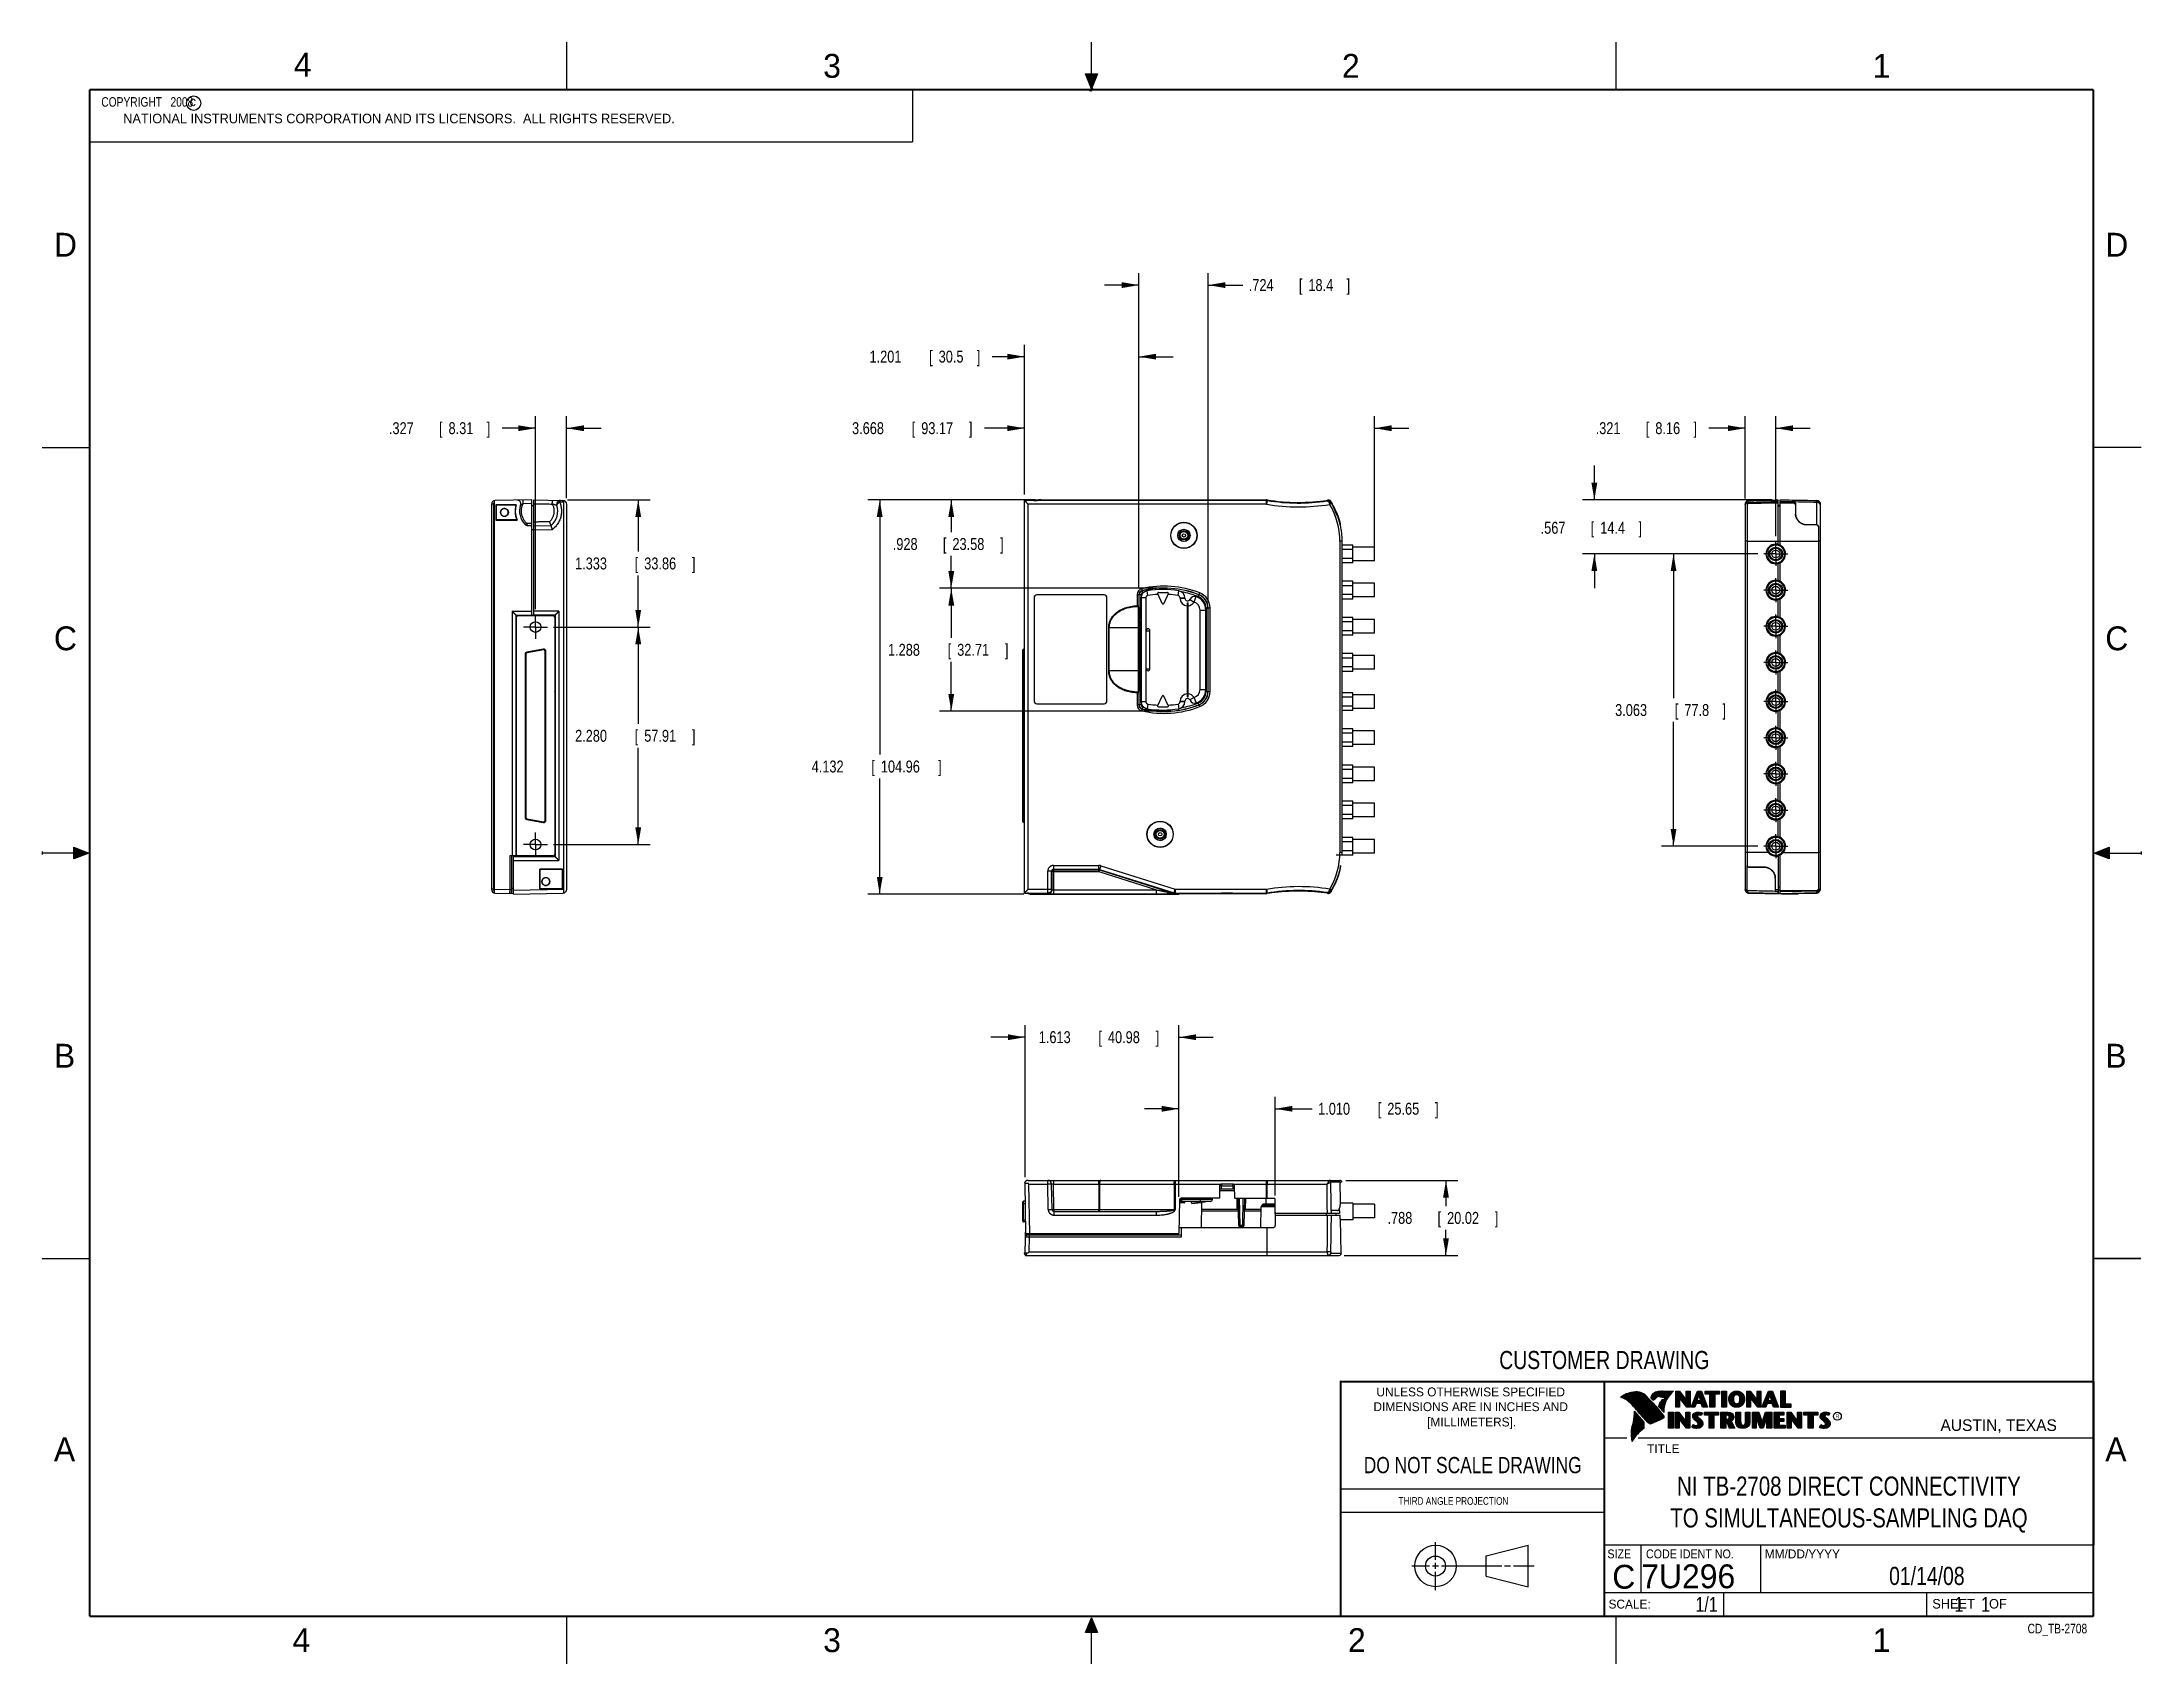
# Model space of a CAD drawing. Header units: inches. Extents: x 0 to 22, y 0 to 17.
import ezdxf
from ezdxf.enums import TextEntityAlignment as Align

# ---------------------------------------------------------------- set-up
doc = ezdxf.new("R2010")
doc.units = ezdxf.units.IN
doc.header["$LTSCALE"] = 1.21
doc.header["$MEASUREMENT"] = 0
doc.linetypes.add('CENTER', pattern=[0.6, 0.375, -0.075, 0.075, -0.075])
doc.layers.get('0').update_dxf_attribs({"linetype": 'CONTINUOUS'})
doc.layers.add('DEFAULT_1', color=7, linetype='CENTER')
doc.layers.add('DIMENSIONS', color=7, linetype='CONTINUOUS')
doc.styles.get("Standard").update_dxf_attribs({"font": 'txt', "width": 0.8})
doc.dimstyles.new('DIMSTYLE_1', dxfattribs={"dimtxt": 0.125, "dimasz": 0.18, "dimexe": 0.18, "dimexo": 0.0625, "dimgap": 0.09, "dimtad": 0, "dimtih": 1, "dimtoh": 1, "dimdec": 3, "dimzin": 4, "dimdsep": 46, "dimtxsty": 'STANDARD', "dimblk": '_FILLED', "dimblk1": '_FILLED', "dimblk2": '_FILLED', "dimcen": 0.09, "dimadec": 0, "dimazin": 0, "dimtp": 0.01, "dimtm": 0.01, "dimtfac": 1, "dimtdec": 3, "dimtofl": 0, "dimtmove": 0, "dimatfit": 3, "dimldrblk": '_FILLED', "dimfxl": 1, "dimtolj": 1, "dimtzin": 4, "dimarcsym": 0})

msp = doc.modelspace()

# ---------------------------------------------------------------- texts
at = {"color": 2, "linetype": 'CONTINUOUS'}
for s, height, p in [('4', 0.25, (2.64, 16.6369)), ('3', 0.25, (8.1875, 16.625)), ('2', 0.25, (13.625, 16.625)), ('1', 0.25, (19.1875, 16.625)), ('c', 0.1, (1.5463, 16.328)), ('NATIONAL INSTRUMENTS CORPORATION AND ITS LICENSORS.  ALL RIGHTS RESERVED.', 0.1, (0.851, 16.1482)), ('D', 0.25, (0.125, 14.75)), ('D', 0.25, (21.625, 14.75)), ('C', 0.25, (0.125, 10.625)), ('C', 0.25, (21.625, 10.625)), ('B', 0.25, (0.125, 6.25)), ('B', 0.25, (21.625, 6.25)), ('R', 0.0418, (18.7972, 2.5749)), ('AUSTIN, TEXAS', 0.121576, (19.898, 2.4426)), ('A', 0.25, (0.125, 2.125)), ('TITLE', 0.093, (16.8235, 2.21)), ('A', 0.25, (21.625, 2.125)), ('MM/DD/YYYY', 0.093, (18.0565, 1.1072)), ('SCALE:', 0.093, (16.4187, 0.5815)), ('SHEET    OF', 0.1, (19.8121, 0.5815)), ('4', 0.25, (2.625, 0.125)), ('3', 0.25, (8.1875, 0.125)), ('2', 0.25, (13.6875, 0.125)), ('1', 0.25, (19.1875, 0.125))]:
    msp.add_text(s, height=height, dxfattribs=at).set_placement(p)
at = {"color": 7, "linetype": 'CONTINUOUS', "width": 0.8}
for s, height, p in [('CUSTOMER DRAWING', 0.19, (16.3742, 3.0911)), ('DO NOT SCALE DRAWING', 0.17, (14.9953, 1.9998))]:
    msp.add_text(s, height=height, dxfattribs=at).set_placement(p, align=Align.CENTER)
at = {"color": 2, "linetype": 'CONTINUOUS'}
for s, p in [('UNLESS OTHERWISE SPECIFIED', (14.9742, 2.8049)), ('DIMENSIONS ARE IN INCHES AND', (14.9742, 2.6501)), ('[MILLIMETERS].', (14.9844, 2.4899))]:
    msp.add_text(s, height=0.093, dxfattribs=at).set_placement(p, align=Align.CENTER)
for s, height, width, p in [('THIRD ANGLE PROJECTION', 0.08, 0.8, (14.2178, 1.6686)), ('SIZE', 0.093, 0.9, (16.407, 1.1072)), ('CODE IDENT NO.', 0.093, 0.9, (16.8114, 1.1072))]:
    msp.add_text(s, height=height, dxfattribs=dict(at, width=width)).set_placement(p)
at = {"color": 7, "linetype": 'CONTINUOUS'}
msp.add_text('C', height=0.25, dxfattribs=at).set_placement((16.5785, 0.7893), align=Align.CENTER)
msp.add_text('7U296', height=0.25, dxfattribs=at).set_placement((16.7614, 0.7941))
at = {"color": 7, "linetype": 'CONTINUOUS', "width": 0.8}
msp.add_text('1/1', height=0.15625, dxfattribs=at).set_placement((17.5623, 0.5469), align=Align.RIGHT)
at = {"color": 2, "linetype": 'CONTINUOUS', "width": 0.8}
msp.add_text('CD_TB-2708', height=0.1, dxfattribs=at).set_placement((21.4352, 0.3213), align=Align.RIGHT)
at = {"color": 2, "linetype": 'CONTINUOUS', "insert": (0.5624, 16.4219), "char_height": 0.1, "width": 1.44, "attachment_point": 1}
msp.add_mtext('  COPYRIGHT   2008', dxfattribs=at)
at = {"color": 7, "linetype": 'CONTINUOUS'}
for s, insert, char_height, width, attachment_point in [('NI TB-2708 DIRECT CONNECTIVITY\\PTO SIMULTANEOUS-SAMPLING DAQ', (18.9387, 1.9646), 0.2, 4.8, 2), ('01/14/08 ', (19.755, 1.0181), 0.19, 1.368, 2), ('     1    1', (19.8125, 0.7031), 0.15625, 1.375, 1)]:
    msp.add_mtext(s, dxfattribs=dict(at, insert=insert, char_height=char_height, width=width, attachment_point=attachment_point))

# ---------------------------------------------------------------- blocks, each defined once
blk = doc.blocks.new('_FILLED')
at = {"color": 0, "linetype": 'BYBLOCK'}
blk.add_solid([(0, 0), (-1, 0.17), (-1, -0.17)], dxfattribs=at)
blk = doc.blocks.new('*D0')
at = {"layer": 'DIMENSIONS', "color": 2, "linetype": 'CONTINUOUS'}
for p, q in [((10.297, 12.257), (10.297, 13.077)), ((13.965, 11.696), (13.965, 13.077)), ((10.297, 12.952), (9.878, 12.952)), ((13.965, 12.952), (14.325, 12.952))]:
    blk.add_line(p, q, dxfattribs=at)
at = {"layer": 'DIMENSIONS', "color": 2, "linetype": 'CONTINUOUS', "xscale": 0.18, "yscale": 0.18, "zscale": 0.18}
blk.add_blockref('_FILLED', (10.297, 12.952), dxfattribs=at)
at = {"layer": 'DIMENSIONS', "color": 2, "linetype": 'CONTINUOUS', "xscale": 0.18, "yscale": 0.18, "zscale": 0.18, "rotation": 180}
blk.add_blockref('_FILLED', (13.965, 12.952), dxfattribs=at)
at = {"layer": 'DIMENSIONS', "color": 2, "linetype": 'CONTINUOUS', "width": 0.8}
for s, p in [('3.668', (8.49, 12.89)), ('[', (9.115, 12.89)), ('93.17', (9.215, 12.89)), (']', (9.715, 12.89))]:
    blk.add_text(s, height=0.125, dxfattribs=at).set_placement(p)
blk = doc.blocks.new('*D1')
at = {"layer": 'DIMENSIONS', "color": 2, "linetype": 'CONTINUOUS'}
for p, q in [((10.41, 12.202), (8.655, 12.202)), ((8.78, 12.202), (8.78, 9.531)), ((8.78, 8.07), (8.78, 9.281)), ((10.29, 8.07), (8.655, 8.07))]:
    blk.add_line(p, q, dxfattribs=at)
at = {"layer": 'DIMENSIONS', "color": 2, "linetype": 'CONTINUOUS', "xscale": 0.18, "yscale": 0.18, "zscale": 0.18}
for p, rotation in [((8.78, 12.202), 90), ((8.78, 8.07), 270)]:
    blk.add_blockref('_FILLED', p, dxfattribs=dict(at, rotation=rotation))
at = {"layer": 'DIMENSIONS', "color": 2, "linetype": 'CONTINUOUS', "width": 0.8}
for s, p in [('4.132', (8.067, 9.344)), ('[', (8.692, 9.344)), ('104.96', (8.792, 9.344)), (']', (9.392, 9.344))]:
    blk.add_text(s, height=0.125, dxfattribs=at).set_placement(p)
blk = doc.blocks.new('*D2')
at = {"layer": 'DIMENSIONS', "color": 2, "linetype": 'CONTINUOUS'}
for p, q in [((13.666, 5.069), (14.84, 5.069)), ((14.715, 5.069), (14.715, 4.8)), ((14.715, 4.281), (14.715, 4.55)), ((13.648, 4.281), (14.84, 4.281))]:
    blk.add_line(p, q, dxfattribs=at)
at = {"layer": 'DIMENSIONS', "color": 2, "linetype": 'CONTINUOUS', "xscale": 0.18, "yscale": 0.18, "zscale": 0.18}
for p, rotation in [((14.715, 5.069), 90), ((14.715, 4.281), 270)]:
    blk.add_blockref('_FILLED', p, dxfattribs=dict(at, rotation=rotation))
at = {"layer": 'DIMENSIONS', "color": 2, "linetype": 'CONTINUOUS', "width": 0.8}
for s, p in [('.788', (14.102, 4.613)), ('[', (14.627, 4.613)), ('20.02', (14.727, 4.613)), (']', (15.227, 4.613))]:
    blk.add_text(s, height=0.125, dxfattribs=at).set_placement(p)
blk = doc.blocks.new('*D3')
at = {"layer": 'DIMENSIONS', "color": 2, "linetype": 'CONTINUOUS'}
for p, q in [((5.507, 12.201), (6.374, 12.201)), ((6.249, 12.201), (6.249, 11.66)), ((6.249, 10.868), (6.249, 11.41)), ((5.36, 10.868), (6.374, 10.868))]:
    blk.add_line(p, q, dxfattribs=at)
at = {"layer": 'DIMENSIONS', "color": 2, "linetype": 'CONTINUOUS', "xscale": 0.18, "yscale": 0.18, "zscale": 0.18}
for p, rotation in [((6.249, 12.201), 90), ((6.249, 10.868), 270)]:
    blk.add_blockref('_FILLED', p, dxfattribs=dict(at, rotation=rotation))
at = {"layer": 'DIMENSIONS', "color": 2, "linetype": 'CONTINUOUS', "width": 0.8}
for s, p in [('1.333', (5.587, 11.472)), ('[', (6.212, 11.472)), ('33.86', (6.312, 11.472)), (']', (6.812, 11.472))]:
    blk.add_text(s, height=0.125, dxfattribs=at).set_placement(p)
blk = doc.blocks.new('*D4')
at = {"layer": 'DIMENSIONS', "color": 2, "linetype": 'CONTINUOUS'}
for p, q in [((5.36, 10.868), (6.374, 10.868)), ((6.249, 10.868), (6.249, 9.853)), ((6.249, 8.588), (6.249, 9.603)), ((5.36, 8.588), (6.374, 8.588))]:
    blk.add_line(p, q, dxfattribs=at)
at = {"layer": 'DIMENSIONS', "color": 2, "linetype": 'CONTINUOUS', "xscale": 0.18, "yscale": 0.18, "zscale": 0.18}
for p, rotation in [((6.249, 10.868), 90), ((6.249, 8.588), 270)]:
    blk.add_blockref('_FILLED', p, dxfattribs=dict(at, rotation=rotation))
at = {"layer": 'DIMENSIONS', "color": 2, "linetype": 'CONTINUOUS', "width": 0.8}
for s, p in [('2.280', (5.587, 9.666)), ('[', (6.212, 9.666)), ('57.91', (6.312, 9.666)), (']', (6.812, 9.666))]:
    blk.add_text(s, height=0.125, dxfattribs=at).set_placement(p)
blk = doc.blocks.new('*D5')
at = {"layer": 'DIMENSIONS', "color": 2, "linetype": 'CONTINUOUS'}
for p, q in [((5.172, 11.056), (5.172, 13.077)), ((5.499, 12.218), (5.499, 13.077)), ((5.172, 12.952), (4.824, 12.952)), ((5.499, 12.952), (5.859, 12.952))]:
    blk.add_line(p, q, dxfattribs=at)
at = {"layer": 'DIMENSIONS', "color": 2, "linetype": 'CONTINUOUS', "xscale": 0.18, "yscale": 0.18, "zscale": 0.18}
blk.add_blockref('_FILLED', (5.172, 12.952), dxfattribs=at)
at = {"layer": 'DIMENSIONS', "color": 2, "linetype": 'CONTINUOUS', "xscale": 0.18, "yscale": 0.18, "zscale": 0.18, "rotation": 180}
blk.add_blockref('_FILLED', (5.499, 12.952), dxfattribs=at)
at = {"layer": 'DIMENSIONS', "color": 2, "linetype": 'CONTINUOUS', "width": 0.8}
for s, p in [('.327', (3.636, 12.89)), ('[', (4.161, 12.89)), ('8.31', (4.261, 12.89)), (']', (4.661, 12.89))]:
    blk.add_text(s, height=0.125, dxfattribs=at).set_placement(p)
blk = doc.blocks.new('*D6')
at = {"layer": 'DIMENSIONS', "color": 2, "linetype": 'CONTINUOUS'}
for p, q in [((11.497, 11.271), (11.497, 14.577)), ((12.222, 11.13), (12.222, 14.577)), ((11.497, 14.452), (11.137, 14.452)), ((12.222, 14.452), (12.586, 14.452))]:
    blk.add_line(p, q, dxfattribs=at)
at = {"layer": 'DIMENSIONS', "color": 2, "linetype": 'CONTINUOUS', "xscale": 0.18, "yscale": 0.18, "zscale": 0.18}
blk.add_blockref('_FILLED', (11.497, 14.452), dxfattribs=at)
at = {"layer": 'DIMENSIONS', "color": 2, "linetype": 'CONTINUOUS', "xscale": 0.18, "yscale": 0.18, "zscale": 0.18, "rotation": 180}
blk.add_blockref('_FILLED', (12.222, 14.452), dxfattribs=at)
at = {"layer": 'DIMENSIONS', "color": 2, "linetype": 'CONTINUOUS', "width": 0.8}
for s, p in [('.724', (12.648, 14.39)), ('[', (13.173, 14.39)), ('18.4', (13.273, 14.39)), (']', (13.673, 14.39))]:
    blk.add_text(s, height=0.125, dxfattribs=at).set_placement(p)
blk = doc.blocks.new('*D7')
at = {"layer": 'DIMENSIONS', "color": 2, "linetype": 'CONTINUOUS'}
for p, q in [((10.297, 13.702), (9.96, 13.702)), ((10.297, 12.257), (10.297, 13.827)), ((11.497, 11.271), (11.497, 13.827)), ((11.497, 13.702), (11.857, 13.702))]:
    blk.add_line(p, q, dxfattribs=at)
at = {"layer": 'DIMENSIONS', "color": 2, "linetype": 'CONTINUOUS', "xscale": 0.18, "yscale": 0.18, "zscale": 0.18}
blk.add_blockref('_FILLED', (10.297, 13.702), dxfattribs=at)
at = {"layer": 'DIMENSIONS', "color": 2, "linetype": 'CONTINUOUS', "xscale": 0.18, "yscale": 0.18, "zscale": 0.18, "rotation": 179.999998}
blk.add_blockref('_FILLED', (11.497, 13.702), dxfattribs=at)
at = {"layer": 'DIMENSIONS', "color": 2, "linetype": 'CONTINUOUS', "width": 0.8}
for s, p in [('1.201', (8.673, 13.64)), ('[', (9.298, 13.64)), ('30.5', (9.398, 13.64)), (']', (9.798, 13.64))]:
    blk.add_text(s, height=0.125, dxfattribs=at).set_placement(p)
blk = doc.blocks.new('*D8')
at = {"layer": 'DIMENSIONS', "color": 2, "linetype": 'CONTINUOUS'}
for p, q in [((10.41, 12.202), (9.405, 12.202)), ((9.53, 12.202), (9.53, 11.863)), ((9.53, 11.274), (9.53, 11.613)), ((11.77, 11.274), (9.405, 11.274))]:
    blk.add_line(p, q, dxfattribs=at)
at = {"layer": 'DIMENSIONS', "color": 2, "linetype": 'CONTINUOUS', "xscale": 0.18, "yscale": 0.18, "zscale": 0.18}
for p, rotation in [((9.53, 12.202), 90), ((9.53, 11.274), 270)]:
    blk.add_blockref('_FILLED', p, dxfattribs=dict(at, rotation=rotation))
at = {"layer": 'DIMENSIONS', "color": 2, "linetype": 'CONTINUOUS', "width": 0.8}
for s, p in [('.928', (8.917, 11.676)), ('[', (9.442, 11.676)), ('23.58', (9.542, 11.676)), (']', (10.042, 11.676))]:
    blk.add_text(s, height=0.125, dxfattribs=at).set_placement(p)
blk = doc.blocks.new('*D9')
at = {"layer": 'DIMENSIONS', "color": 2, "linetype": 'CONTINUOUS'}
for p, q in [((11.77, 11.274), (9.405, 11.274)), ((9.53, 11.274), (9.53, 10.755)), ((9.53, 9.986), (9.53, 10.505)), ((11.77, 9.986), (9.405, 9.986))]:
    blk.add_line(p, q, dxfattribs=at)
at = {"layer": 'DIMENSIONS', "color": 2, "linetype": 'CONTINUOUS', "xscale": 0.18, "yscale": 0.18, "zscale": 0.18}
for p, rotation in [((9.53, 11.274), 90), ((9.53, 9.986), 270)]:
    blk.add_blockref('_FILLED', p, dxfattribs=dict(at, rotation=rotation))
at = {"layer": 'DIMENSIONS', "color": 2, "linetype": 'CONTINUOUS', "width": 0.8}
for s, p in [('1.288', (8.867, 10.567)), ('[', (9.492, 10.567)), ('32.71', (9.592, 10.567)), (']', (10.092, 10.567))]:
    blk.add_text(s, height=0.125, dxfattribs=at).set_placement(p)
blk = doc.blocks.new('*D10')
at = {"layer": 'DIMENSIONS', "color": 2, "linetype": 'CONTINUOUS'}
for p, q in [((10.303, 5.102), (10.303, 6.694)), ((11.916, 4.9), (11.916, 6.694)), ((10.303, 6.569), (9.943, 6.569)), ((11.916, 6.569), (12.276, 6.569))]:
    blk.add_line(p, q, dxfattribs=at)
at = {"layer": 'DIMENSIONS', "color": 2, "linetype": 'CONTINUOUS', "xscale": 0.18, "yscale": 0.18, "zscale": 0.18}
blk.add_blockref('_FILLED', (10.303, 6.569), dxfattribs=at)
at = {"layer": 'DIMENSIONS', "color": 2, "linetype": 'CONTINUOUS', "xscale": 0.18, "yscale": 0.18, "zscale": 0.18, "rotation": 180}
blk.add_blockref('_FILLED', (11.916, 6.569), dxfattribs=at)
at = {"layer": 'DIMENSIONS', "color": 2, "linetype": 'CONTINUOUS', "width": 0.8}
for s, p in [('1.613', (10.447, 6.507)), ('[', (11.072, 6.507)), ('40.98', (11.172, 6.507)), (']', (11.672, 6.507))]:
    blk.add_text(s, height=0.125, dxfattribs=at).set_placement(p)
blk = doc.blocks.new('*D11')
at = {"layer": 'DIMENSIONS', "color": 2, "linetype": 'CONTINUOUS'}
for p, q in [((11.916, 4.895), (11.916, 5.944)), ((12.926, 4.91), (12.926, 5.944)), ((11.916, 5.819), (11.556, 5.819)), ((12.926, 5.819), (13.312, 5.819))]:
    blk.add_line(p, q, dxfattribs=at)
at = {"layer": 'DIMENSIONS', "color": 2, "linetype": 'CONTINUOUS', "xscale": 0.18, "yscale": 0.18, "zscale": 0.18}
blk.add_blockref('_FILLED', (11.916, 5.819), dxfattribs=at)
at = {"layer": 'DIMENSIONS', "color": 2, "linetype": 'CONTINUOUS', "xscale": 0.18, "yscale": 0.18, "zscale": 0.18, "rotation": 180}
blk.add_blockref('_FILLED', (12.926, 5.819), dxfattribs=at)
at = {"layer": 'DIMENSIONS', "color": 2, "linetype": 'CONTINUOUS', "width": 0.8}
for s, p in [('1.010', (13.375, 5.757)), ('[', (14, 5.757)), ('25.65', (14.1, 5.757)), (']', (14.6, 5.757))]:
    blk.add_text(s, height=0.125, dxfattribs=at).set_placement(p)
blk = doc.blocks.new('*D12')
at = {"layer": 'DIMENSIONS', "color": 2, "linetype": 'CONTINUOUS'}
for p, q in [((17.85, 12.216), (17.85, 13.077)), ((18.172, 11.822), (18.172, 13.077)), ((17.85, 12.952), (17.471, 12.952)), ((18.172, 12.952), (18.532, 12.952))]:
    blk.add_line(p, q, dxfattribs=at)
at = {"layer": 'DIMENSIONS', "color": 2, "linetype": 'CONTINUOUS', "xscale": 0.18, "yscale": 0.18, "zscale": 0.18}
blk.add_blockref('_FILLED', (17.85, 12.952), dxfattribs=at)
at = {"layer": 'DIMENSIONS', "color": 2, "linetype": 'CONTINUOUS', "xscale": 0.18, "yscale": 0.18, "zscale": 0.18, "rotation": 180}
blk.add_blockref('_FILLED', (18.172, 12.952), dxfattribs=at)
at = {"layer": 'DIMENSIONS', "color": 2, "linetype": 'CONTINUOUS', "width": 0.8}
for s, p in [('.321', (16.284, 12.89)), ('[', (16.809, 12.89)), ('8.16', (16.909, 12.89)), (']', (17.309, 12.89))]:
    blk.add_text(s, height=0.125, dxfattribs=at).set_placement(p)
blk = doc.blocks.new('*D13')
at = {"layer": 'DIMENSIONS', "color": 2, "linetype": 'CONTINUOUS'}
for p, q in [((16.27, 12.201), (16.27, 12.561)), ((18.134, 12.201), (16.145, 12.201)), ((17.984, 11.634), (16.145, 11.634)), ((16.27, 11.634), (16.27, 11.274))]:
    blk.add_line(p, q, dxfattribs=at)
at = {"layer": 'DIMENSIONS', "color": 2, "linetype": 'CONTINUOUS', "xscale": 0.18, "yscale": 0.18, "zscale": 0.18}
for p, rotation in [((16.27, 12.201), 270), ((16.27, 11.634), 90)]:
    blk.add_blockref('_FILLED', p, dxfattribs=dict(at, rotation=rotation))
at = {"layer": 'DIMENSIONS', "color": 2, "linetype": 'CONTINUOUS', "width": 0.8}
for s, p in [('.567', (15.707, 11.846)), ('[', (16.232, 11.846)), ('14.4', (16.332, 11.846)), (']', (16.732, 11.846))]:
    blk.add_text(s, height=0.125, dxfattribs=at).set_placement(p)
blk = doc.blocks.new('*D14')
at = {"layer": 'DIMENSIONS', "color": 2, "linetype": 'CONTINUOUS'}
for p, q in [((17.984, 11.634), (16.975, 11.634)), ((17.1, 11.634), (17.1, 10.124)), ((17.1, 8.571), (17.1, 9.874)), ((17.984, 8.571), (16.975, 8.571))]:
    blk.add_line(p, q, dxfattribs=at)
at = {"layer": 'DIMENSIONS', "color": 2, "linetype": 'CONTINUOUS', "xscale": 0.18, "yscale": 0.18, "zscale": 0.18}
for p, rotation in [((17.1, 11.634), 90), ((17.1, 8.571), 270)]:
    blk.add_blockref('_FILLED', p, dxfattribs=dict(at, rotation=rotation))
at = {"layer": 'DIMENSIONS', "color": 2, "linetype": 'CONTINUOUS', "width": 0.8}
for s, p in [('3.063', (16.488, 9.936)), ('[', (17.113, 9.936)), ('77.8', (17.213, 9.936)), (']', (17.613, 9.936))]:
    blk.add_text(s, height=0.125, dxfattribs=at).set_placement(p)

# ---------------------------------------------------------------- dimensions: what is measured, and where the dimension line sits
at = {"layer": 'DIMENSIONS', "color": 2, "linetype": 'CONTINUOUS'}
for base, p1, p2, picture, middle in [((12.2218, 14.4523), (11.4975, 11.2709), (12.2218, 11.1304), '*D6', (13.2107, 14.4523)), ((13.9649, 12.9523), (10.2966, 12.2569), (13.9649, 11.6964), '*D0', (9.1527, 12.9523)), ((11.9162, 6.5691), (10.303, 5.1016), (11.9162, 4.9002), '*D10', (11.1096, 6.5691)), ((12.9259, 5.8191), (11.9162, 4.8949), (12.9259, 4.9105), '*D11', (14.0375, 5.8191))]:
    dim = msp.add_linear_dim(base=base, p1=p1, p2=p2, dimstyle='DIMSTYLE_1', dxfattribs=at)
    dim.commit()
    dim.dimension.update_dxf_attribs({"geometry": picture, "text_midpoint": middle, "dimtype": 160})
for base, p1, p2, angle, picture, middle in [((10.2966, 13.7023), (11.4975, 11.2709), (10.2966, 12.2569), 180, '*D7', (9.2852, 13.7023)), ((5.1722, 12.9523), (5.4994, 12.2181), (5.1722, 11.0557), 180, '*D5', (4.1985, 12.9523)), ((17.8502, 12.9523), (18.1715, 11.8215), (17.8502, 12.216), 180, '*D12', (16.8464, 12.9523)), ((16.2696, 12.201), (17.9839, 11.6339), (18.1338, 12.201), 90, '*D13', (16.2696, 11.9087)), ((6.2494, 12.201), (5.3598, 10.8681), (5.5068, 12.201), 90, '*D3', (6.2494, 11.5346)), ((8.7796, 12.2023), (10.2897, 8.0702), (10.4099, 12.2023), 90, '*D1', (8.7796, 9.4062)), ((9.5296, 11.2739), (10.4099, 12.2023), (11.7697, 11.2739), 270, '*D8', (9.5296, 11.7381)), ((17.1002, 8.5709), (17.9839, 11.6339), (17.9839, 8.5709), 270, '*D14', (17.1002, 9.9989)), ((9.5296, 9.986), (11.7697, 11.2739), (11.7697, 9.986), 270, '*D9', (9.5296, 10.6299)), ((6.2494, 8.5882), (5.3598, 10.8681), (5.3598, 8.5882), 270, '*D4', (6.2494, 9.7282)), ((14.7149, 4.2811), (13.6659, 5.0691), (13.6481, 4.2811), 270, '*D2', (14.7149, 4.6751))]:
    dim = msp.add_linear_dim(base=base, p1=p1, p2=p2, angle=angle, dimstyle='DIMSTYLE_1', dxfattribs=at)
    dim.commit()
    dim.dimension.update_dxf_attribs({"geometry": picture, "text_midpoint": middle, "dimtype": 160})

# ---------------------------------------------------------------- hatches: boundary and pattern name
at = {"linetype": 'CONTINUOUS'}
for points in [[(11, 16.51), (10.9375, 16.6663), (11.0625, 16.6663)], [(0.3337, 8.5625), (0.49, 8.5), (0.3337, 8.4375)], [(21.6663, 8.5625), (21.6663, 8.4375), (21.51, 8.5)], [(10.9375, 0.3287), (11, 0.485), (11.0625, 0.3287)]]:
    msp.add_hatch(color=2, dxfattribs=at).paths.add_polyline_path(points)

# ---------------------------------------------------------------- linework, layer by layer
at = {"color": 2, "linetype": 'CONTINUOUS'}
for p, q in [((5.5, 16.5), (5.5, 17)), ((11, 16.485), (11, 17)), ((16.5, 16.5), (16.5, 17)), ((11, 16.51), (10.9375, 16.6663)), ((10.9375, 16.6663), (11.0625, 16.6663)), ((11.015, 16.515), (10.985, 16.485)), ((10.985, 16.485), (11, 16.515)), ((11.0625, 16.6663), (11, 16.51)), ((11, 16.485), (11.015, 16.515)), ((0.4999, 16.5), (9.1249, 16.5)), ((0.4999, 16.5), (0.4999, 15.9531)), ((9.1249, 16.5), (9.1249, 15.9531)), ((0.4999, 15.9531), (9.1249, 15.9531)), ((0, 12.75), (0.5, 12.75)), ((22, 12.75), (21.5, 12.75)), ((0, 8.515), (0, 8.485)), ((0.49, 8.5), (0, 8.5)), ((0.3337, 8.4375), (0.3337, 8.5625)), ((0.3337, 8.5625), (0.49, 8.5)), ((0.49, 8.5), (0.3337, 8.4375)), ((21.51, 8.5), (21.6663, 8.5625)), ((21.51, 8.5), (22, 8.5)), ((21.6663, 8.4375), (21.51, 8.5)), ((21.6663, 8.5625), (21.6663, 8.4375)), ((22, 8.515), (22, 8.485)), ((0, 4.25), (0.5, 4.25)), ((16.3737, 2.9596), (21.5037, 2.9596)), ((16.3737, 2.9596), (16.3737, 1.2496)), ((16.375, 2.96), (21.5, 2.96)), ((21.5037, 2.9596), (21.5037, 1.2496)), ((16.5578, 2.796), (16.5578, 2.7989)), ((16.5646, 2.7936), (16.5646, 2.8033)), ((16.5714, 2.7909), (16.5714, 2.8075)), ((16.5782, 2.788), (16.5782, 2.8116)), ((16.5851, 2.7849), (16.5851, 2.8154)), ((16.5919, 2.7815), (16.5919, 2.819)), ((16.5987, 2.7778), (16.5987, 2.8221)), ((16.6055, 2.7738), (16.6055, 2.8249)), ((16.6124, 2.7696), (16.6124, 2.8276)), ((16.6192, 2.765), (16.6192, 2.8301)), ((16.626, 2.7601), (16.626, 2.8325)), ((16.6329, 2.7549), (16.6329, 2.8347)), ((16.6397, 2.7492), (16.6397, 2.8367)), ((16.6465, 2.7431), (16.6465, 2.8386)), ((16.6533, 2.7366), (16.6533, 2.8403)), ((16.6602, 2.7295), (16.6602, 2.8419)), ((16.667, 2.7221), (16.667, 2.8435)), ((16.6738, 2.7146), (16.6738, 2.8449)), ((16.6806, 2.707), (16.6806, 2.8459)), ((16.6875, 2.6995), (16.6875, 2.8467)), ((16.7939, 2.533), (16.6919, 2.6489)), ((16.6943, 2.6918), (16.6943, 2.8472)), ((16.7011, 2.6841), (16.7011, 2.8474)), ((16.708, 2.6764), (16.708, 2.8474)), ((16.7148, 2.6685), (16.7148, 2.847)), ((16.7216, 2.6607), (16.7216, 2.8465)), ((16.7284, 2.6527), (16.7284, 2.8456)), ((16.7353, 2.6447), (16.7353, 2.8445)), ((16.7421, 2.6366), (16.7421, 2.8431)), ((16.7489, 2.6285), (16.7489, 2.8417)), ((16.7557, 2.6204), (16.7557, 2.84)), ((16.7626, 2.6125), (16.7626, 2.8378)), ((16.7694, 2.6046), (16.7694, 2.8352)), ((16.7762, 2.5968), (16.7762, 2.8321)), ((16.7831, 2.5891), (16.7831, 2.8284)), ((16.7899, 2.5815), (16.7899, 2.8242)), ((16.7967, 2.5739), (16.7967, 2.8193)), ((16.8035, 2.5665), (16.8035, 2.8136)), ((16.8104, 2.5591), (16.8104, 2.807)), ((16.8172, 2.5519), (16.8172, 2.7996)), ((16.824, 2.5447), (16.824, 2.7924)), ((16.8308, 2.5375), (16.8308, 2.7853)), ((16.8377, 2.5314), (16.8377, 2.7781)), ((16.8445, 2.5262), (16.8445, 2.7709)), ((16.8513, 2.523), (16.8513, 2.7637)), ((16.8581, 2.5224), (16.8581, 2.7565)), ((16.8864, 2.7664), (16.8632, 2.7937)), ((16.865, 2.5241), (16.865, 2.7493)), ((16.8877, 2.7723), (16.8682, 2.7952)), ((16.8718, 2.791), (16.8718, 2.8085)), ((16.8718, 2.527), (16.8718, 2.7421)), ((16.8786, 2.783), (16.8786, 2.8206)), ((16.8786, 2.5298), (16.8786, 2.7348)), ((16.8855, 2.7749), (16.8855, 2.8281)), ((16.8855, 2.5327), (16.8855, 2.727)), ((16.8923, 2.7747), (16.8923, 2.8335)), ((16.8923, 2.5356), (16.8923, 2.7187)), ((16.8991, 2.7788), (16.8991, 2.8375)), ((16.8991, 2.5385), (16.8991, 2.7104)), ((16.9059, 2.7837), (16.9059, 2.8408)), ((16.9059, 2.5415), (16.9059, 2.7022)), ((16.9128, 2.7896), (16.9128, 2.8436)), ((16.9128, 2.5446), (16.9128, 2.6939)), ((16.9196, 2.7966), (16.9196, 2.8459)), ((16.9196, 2.5477), (16.9196, 2.6856)), ((16.9264, 2.8018), (16.9264, 2.8477)), ((16.9264, 2.5508), (16.9264, 2.6774)), ((16.9332, 2.8053), (16.9332, 2.849)), ((16.9332, 2.554), (16.9332, 2.6691)), ((16.9401, 2.8077), (16.9401, 2.8499)), ((16.9401, 2.5573), (16.9401, 2.6608)), ((16.9616, 2.6797), (16.9434, 2.7005)), ((16.9469, 2.8082), (16.9469, 2.8509)), ((16.9469, 2.5606), (16.9469, 2.6526)), ((16.9653, 2.6828), (16.9492, 2.7013)), ((16.9537, 2.8069), (16.9537, 2.8518)), ((16.9537, 2.696), (16.9537, 2.7109)), ((16.9537, 2.5639), (16.9537, 2.6443)), ((16.9606, 2.8048), (16.9606, 2.8525)), ((16.9606, 2.6882), (16.9606, 2.7266)), ((16.9674, 2.8034), (16.9674, 2.8531)), ((16.9674, 2.6802), (16.9674, 2.7444)), ((16.9742, 2.8027), (16.9742, 2.8536)), ((16.9742, 2.672), (16.9742, 2.7568)), ((16.981, 2.8023), (16.981, 2.854)), ((16.981, 2.664), (16.981, 2.7634)), ((16.9838, 2.8589), (17.0997, 2.8607)), ((16.9839, 2.8541), (17.087, 2.8557)), ((16.9879, 2.802), (16.9879, 2.8542)), ((16.9879, 2.6563), (16.9879, 2.7665)), ((16.999, 2.637), (16.9946, 2.6418)), ((16.9947, 2.8019), (16.9947, 2.8543)), ((16.9947, 2.6748), (16.9947, 2.7683)), ((17.0015, 2.8005), (17.0015, 2.8544)), ((17.0015, 2.7195), (17.0015, 2.7694)), ((17.0083, 2.7963), (17.0083, 2.8545)), ((17.0083, 2.7388), (17.0083, 2.7698)), ((17.0152, 2.755), (17.0152, 2.8546)), ((17.022, 2.7691), (17.022, 2.8547)), ((17.0288, 2.7817), (17.0288, 2.8548)), ((17.0357, 2.7931), (17.0357, 2.8549)), ((17.0425, 2.8035), (17.0425, 2.855)), ((17.0493, 2.8131), (17.0493, 2.8551)), ((17.0561, 2.822), (17.0561, 2.8552)), ((17.063, 2.8303), (17.063, 2.8553)), ((17.0698, 2.8381), (17.0698, 2.8554)), ((17.0766, 2.8454), (17.0766, 2.8555)), ((17.1243, 2.8592), (17.1609, 2.8592)), ((17.1243, 2.6915), (17.1243, 2.8592)), ((17.1637, 2.6915), (17.1243, 2.6915)), ((17.1291, 2.8543), (17.1585, 2.8543)), ((17.1291, 2.6963), (17.1291, 2.8543)), ((17.1589, 2.6963), (17.1291, 2.6963)), ((17.1381, 2.6963), (17.1381, 2.8543)), ((17.1447, 2.6963), (17.1447, 2.8543)), ((17.1514, 2.6963), (17.1514, 2.8543)), ((17.1589, 2.8042), (17.1581, 2.8543)), ((17.1585, 2.8543), (17.2383, 2.7492)), ((17.2418, 2.6963), (17.1589, 2.8042)), ((17.1589, 2.8042), (17.1589, 2.6963)), ((17.1609, 2.8592), (17.2334, 2.7636)), ((17.2395, 2.6915), (17.1637, 2.7899)), ((17.1637, 2.7899), (17.1637, 2.6915)), ((17.1648, 2.7965), (17.1648, 2.8461)), ((17.1714, 2.7879), (17.1714, 2.8373)), ((17.1781, 2.7792), (17.1781, 2.8285)), ((17.1848, 2.7705), (17.1848, 2.8197)), ((17.1915, 2.7618), (17.1915, 2.8109)), ((17.1981, 2.7531), (17.1981, 2.8021)), ((17.2048, 2.7445), (17.2048, 2.7933)), ((17.2115, 2.7358), (17.2115, 2.7845)), ((17.2182, 2.7271), (17.2182, 2.7757)), ((17.2248, 2.7184), (17.2248, 2.7669)), ((17.2315, 2.7098), (17.2315, 2.7581)), ((17.2334, 2.8592), (17.2732, 2.8592)), ((17.2334, 2.7636), (17.2334, 2.8592)), ((17.2382, 2.7011), (17.2383, 2.7492)), ((17.2383, 2.8543), (17.2684, 2.8543)), ((17.2383, 2.7492), (17.2383, 2.8543)), ((17.2732, 2.6915), (17.2395, 2.6915)), ((17.2684, 2.6963), (17.2418, 2.6963)), ((17.2449, 2.6963), (17.2449, 2.8543)), ((17.2515, 2.6963), (17.2515, 2.8543)), ((17.2582, 2.6963), (17.2582, 2.8543)), ((17.2649, 2.6963), (17.2649, 2.8543)), ((17.2684, 2.8543), (17.2684, 2.6963)), ((17.2732, 2.8592), (17.2732, 2.6915)), ((17.2831, 2.6915), (17.3516, 2.8591)), ((17.3228, 2.6915), (17.2831, 2.6915)), ((17.2903, 2.6964), (17.3548, 2.8542)), ((17.3195, 2.6964), (17.2903, 2.6964)), ((17.2983, 2.6964), (17.2983, 2.7158)), ((17.3049, 2.6964), (17.3049, 2.7322)), ((17.3116, 2.6964), (17.3116, 2.7485)), ((17.3183, 2.6964), (17.3183, 2.7648)), ((17.3356, 2.7364), (17.3195, 2.6964)), ((17.3388, 2.7316), (17.3228, 2.6915)), ((17.325, 2.7101), (17.325, 2.7812)), ((17.3316, 2.7267), (17.3316, 2.7975)), ((17.394, 2.7364), (17.3356, 2.7364)), ((17.3383, 2.7364), (17.3383, 2.8138)), ((17.3905, 2.7316), (17.3388, 2.7316)), ((17.3409, 2.7533), (17.3624, 2.8228)), ((17.389, 2.7533), (17.3409, 2.7533)), ((17.345, 2.7666), (17.345, 2.8302)), ((17.345, 2.7364), (17.345, 2.7533)), ((17.3475, 2.7581), (17.3659, 2.8179)), ((17.3827, 2.7581), (17.3475, 2.7581)), ((17.3516, 2.8591), (17.3938, 2.8591)), ((17.3517, 2.7882), (17.3517, 2.8465)), ((17.3517, 2.7364), (17.3517, 2.7533)), ((17.3548, 2.8542), (17.3905, 2.8542)), ((17.3583, 2.8098), (17.3583, 2.8542)), ((17.3583, 2.7364), (17.3583, 2.7533)), ((17.3624, 2.8228), (17.3701, 2.8228)), ((17.365, 2.8228), (17.365, 2.8542)), ((17.365, 2.7364), (17.365, 2.7533)), ((17.3659, 2.8179), (17.3664, 2.8179)), ((17.3664, 2.8179), (17.3827, 2.7581)), ((17.3701, 2.8228), (17.389, 2.7533)), ((17.3717, 2.817), (17.3717, 2.8542)), ((17.3717, 2.7364), (17.3717, 2.7533)), ((17.3784, 2.7925), (17.3784, 2.8542)), ((17.3784, 2.7364), (17.3784, 2.7533)), ((17.385, 2.7679), (17.385, 2.8542)), ((17.385, 2.7364), (17.385, 2.7533)), ((17.3905, 2.8542), (17.4504, 2.6964)), ((17.4039, 2.6915), (17.3905, 2.7316)), ((17.3917, 2.7364), (17.3917, 2.851)), ((17.3938, 2.8591), (17.4574, 2.6915)), ((17.4074, 2.6964), (17.394, 2.7364)), ((17.3984, 2.7232), (17.3984, 2.8334)), ((17.4574, 2.6915), (17.4039, 2.6915)), ((17.4051, 2.7034), (17.4051, 2.8158)), ((17.4504, 2.6964), (17.4074, 2.6964)), ((17.4118, 2.6964), (17.4118, 2.7982)), ((17.4184, 2.6964), (17.4184, 2.7806)), ((17.4251, 2.6964), (17.4251, 2.763)), ((17.4318, 2.6964), (17.4318, 2.7455)), ((17.4327, 2.8591), (17.5802, 2.8591)), ((17.4327, 2.8278), (17.4327, 2.8591)), ((17.481, 2.8278), (17.4327, 2.8278)), ((17.4375, 2.8542), (17.5753, 2.8542)), ((17.4375, 2.8327), (17.4375, 2.8542)), ((17.4859, 2.8327), (17.4375, 2.8327)), ((17.4385, 2.6964), (17.4385, 2.7279)), ((17.4451, 2.8327), (17.4451, 2.8542)), ((17.4451, 2.6964), (17.4451, 2.7103)), ((17.4518, 2.8327), (17.4518, 2.8542)), ((17.4585, 2.8327), (17.4585, 2.8542)), ((17.4652, 2.8327), (17.4652, 2.8542)), ((17.4718, 2.8327), (17.4718, 2.8542)), ((17.4785, 2.8327), (17.4785, 2.8542)), ((17.481, 2.6915), (17.481, 2.8278)), ((17.5318, 2.6915), (17.481, 2.6915)), ((17.4859, 2.8327), (17.4852, 2.8542)), ((17.4859, 2.6964), (17.4859, 2.8327)), ((17.5269, 2.6964), (17.4859, 2.6964)), ((17.4919, 2.6964), (17.4919, 2.8542)), ((17.4985, 2.6964), (17.4985, 2.8542)), ((17.5052, 2.6964), (17.5052, 2.8542)), ((17.5119, 2.6964), (17.5119, 2.8542)), ((17.5186, 2.6964), (17.5186, 2.8542)), ((17.5269, 2.8327), (17.5252, 2.8542)), ((17.5753, 2.8327), (17.5269, 2.8327)), ((17.5269, 2.8327), (17.5269, 2.6964)), ((17.5802, 2.8278), (17.5318, 2.8278)), ((17.5318, 2.8278), (17.5318, 2.6915)), ((17.5319, 2.8327), (17.5319, 2.8542)), ((17.5386, 2.8327), (17.5386, 2.8542)), ((17.5453, 2.8327), (17.5453, 2.8542)), ((17.5519, 2.8327), (17.5519, 2.8542)), ((17.5586, 2.8327), (17.5586, 2.8542)), ((17.5653, 2.8327), (17.5653, 2.8542)), ((17.572, 2.8327), (17.572, 2.8542)), ((17.5753, 2.8542), (17.5753, 2.8327)), ((17.5802, 2.8591), (17.5802, 2.8278)), ((17.6059, 2.8591), (17.6565, 2.8591)), ((17.6059, 2.6915), (17.6059, 2.8591)), ((17.6565, 2.6915), (17.6059, 2.6915)), ((17.6108, 2.8542), (17.6516, 2.8542)), ((17.6108, 2.6964), (17.6108, 2.8542)), ((17.6516, 2.6964), (17.6108, 2.6964)), ((17.6187, 2.6964), (17.6187, 2.8542)), ((17.6254, 2.6964), (17.6254, 2.8542)), ((17.632, 2.6964), (17.632, 2.8542)), ((17.6387, 2.6964), (17.6387, 2.8542)), ((17.6454, 2.6964), (17.6454, 2.8542)), ((17.6516, 2.8542), (17.6516, 2.6964)), ((17.6565, 2.8591), (17.6565, 2.6915)), ((17.6849, 2.7803), (17.6851, 2.7836)), ((17.6849, 2.7769), (17.6849, 2.7803)), ((17.6849, 2.7735), (17.6849, 2.7769)), ((17.6851, 2.7701), (17.6849, 2.7735)), ((17.6851, 2.7836), (17.6853, 2.7869)), ((17.6854, 2.7668), (17.6851, 2.7701)), ((17.6853, 2.7869), (17.6857, 2.7901)), ((17.6859, 2.7634), (17.6854, 2.7668)), ((17.6857, 2.7901), (17.6862, 2.7933)), ((17.6864, 2.76), (17.6859, 2.7634)), ((17.6862, 2.7933), (17.6868, 2.7964)), ((17.687, 2.7567), (17.6864, 2.76)), ((17.6868, 2.7964), (17.6876, 2.7995)), ((17.6878, 2.7535), (17.687, 2.7567)), ((17.6876, 2.7995), (17.6884, 2.8024)), ((17.6886, 2.7503), (17.6878, 2.7535)), ((17.6884, 2.8024), (17.6893, 2.8053)), ((17.6895, 2.7471), (17.6886, 2.7503)), ((17.6893, 2.8053), (17.6904, 2.8081)), ((17.6905, 2.7441), (17.6895, 2.7471)), ((17.6904, 2.8081), (17.6915, 2.8108)), ((17.6905, 2.7441), (17.6904, 2.8081)), ((17.6917, 2.7411), (17.6905, 2.7441)), ((17.6915, 2.8108), (17.6928, 2.8135)), ((17.6929, 2.7383), (17.6917, 2.7411)), ((17.6928, 2.8135), (17.6942, 2.8161)), ((17.6942, 2.7355), (17.6929, 2.7383)), ((17.6942, 2.8161), (17.6957, 2.8186)), ((17.6956, 2.7327), (17.6942, 2.7355)), ((17.6971, 2.7301), (17.6956, 2.7327)), ((17.6957, 2.8186), (17.6973, 2.8211)), ((17.6971, 2.7301), (17.6973, 2.8211)), ((17.6987, 2.7275), (17.6971, 2.7301)), ((17.6973, 2.8211), (17.699, 2.8236)), ((17.7003, 2.725), (17.6987, 2.7275)), ((17.699, 2.8236), (17.7008, 2.826)), ((17.7021, 2.7226), (17.7003, 2.725)), ((17.7008, 2.826), (17.7028, 2.8284)), ((17.704, 2.7203), (17.7021, 2.7226)), ((17.7028, 2.8284), (17.7048, 2.8307)), ((17.704, 2.7203), (17.7048, 2.8307)), ((17.706, 2.7181), (17.704, 2.7203)), ((17.7048, 2.8307), (17.707, 2.833)), ((17.708, 2.7159), (17.706, 2.7181)), ((17.707, 2.833), (17.7092, 2.8351)), ((17.7102, 2.7138), (17.708, 2.7159)), ((17.7092, 2.8351), (17.7114, 2.8372)), ((17.7102, 2.7138), (17.7114, 2.8372)), ((17.7124, 2.7119), (17.7102, 2.7138)), ((17.7114, 2.8372), (17.7138, 2.8392)), ((17.7147, 2.71), (17.7124, 2.7119)), ((17.7138, 2.8392), (17.7162, 2.841)), ((17.717, 2.7082), (17.7147, 2.71)), ((17.7162, 2.841), (17.7186, 2.8427)), ((17.717, 2.7082), (17.7186, 2.8427)), ((17.7195, 2.7066), (17.717, 2.7082)), ((17.7186, 2.8427), (17.721, 2.8444)), ((17.722, 2.705), (17.7195, 2.7066)), ((17.721, 2.8444), (17.7235, 2.8459)), ((17.7246, 2.7036), (17.722, 2.705)), ((17.7235, 2.8459), (17.7261, 2.8472)), ((17.7246, 2.7036), (17.7235, 2.8459)), ((17.7273, 2.7022), (17.7246, 2.7036)), ((17.7261, 2.8472), (17.7287, 2.8485)), ((17.7267, 2.7789), (17.7268, 2.7812)), ((17.7267, 2.7766), (17.7267, 2.7789)), ((17.7267, 2.7743), (17.7267, 2.7766)), ((17.7268, 2.772), (17.7267, 2.7743)), ((17.7268, 2.7812), (17.7269, 2.7835)), ((17.7269, 2.7696), (17.7268, 2.772)), ((17.7269, 2.7835), (17.727, 2.7857)), ((17.727, 2.7673), (17.7269, 2.7696)), ((17.727, 2.7857), (17.7272, 2.7879)), ((17.7272, 2.765), (17.727, 2.7673)), ((17.7272, 2.7879), (17.7274, 2.79)), ((17.7274, 2.7628), (17.7272, 2.765)), ((17.7301, 2.701), (17.7273, 2.7022)), ((17.7274, 2.79), (17.7276, 2.7921)), ((17.7277, 2.7606), (17.7274, 2.7628)), ((17.7276, 2.7921), (17.7279, 2.7941)), ((17.728, 2.7584), (17.7277, 2.7606)), ((17.7279, 2.7941), (17.7282, 2.7961)), ((17.7283, 2.7563), (17.728, 2.7584)), ((17.7282, 2.7961), (17.7286, 2.798)), ((17.7287, 2.7543), (17.7283, 2.7563)), ((17.7286, 2.798), (17.729, 2.7998)), ((17.7287, 2.8485), (17.7314, 2.8497)), ((17.7291, 2.7523), (17.7287, 2.7543)), ((17.729, 2.7998), (17.7294, 2.8016)), ((17.7295, 2.7503), (17.7291, 2.7523)), ((17.7294, 2.8016), (17.7299, 2.8034)), ((17.73, 2.7485), (17.7295, 2.7503)), ((17.7299, 2.8034), (17.7304, 2.8051)), ((17.7306, 2.7466), (17.73, 2.7485)), ((17.7301, 2.701), (17.7305, 2.7469)), ((17.733, 2.6999), (17.7301, 2.701)), ((17.7304, 2.8051), (17.7309, 2.8068)), ((17.7311, 2.7449), (17.7306, 2.7466)), ((17.7309, 2.8068), (17.7316, 2.8085)), ((17.731, 2.807), (17.7314, 2.8497)), ((17.7318, 2.7431), (17.7311, 2.7449)), ((17.7314, 2.8497), (17.7342, 2.8508)), ((17.7316, 2.8085), (17.7322, 2.8101)), ((17.7324, 2.7414), (17.7318, 2.7431)), ((17.7322, 2.8101), (17.7329, 2.8117)), ((17.7331, 2.7398), (17.7324, 2.7414)), ((17.7329, 2.8117), (17.7337, 2.8133)), ((17.736, 2.6989), (17.733, 2.6999)), ((17.7339, 2.7382), (17.7331, 2.7398)), ((17.7337, 2.8133), (17.7345, 2.8149)), ((17.7347, 2.7366), (17.7339, 2.7382)), ((17.7342, 2.8508), (17.737, 2.8517)), ((17.7345, 2.8149), (17.7354, 2.8164)), ((17.7355, 2.7351), (17.7347, 2.7366)), ((17.7354, 2.8164), (17.7364, 2.8178)), ((17.7365, 2.7337), (17.7355, 2.7351)), ((17.7391, 2.698), (17.736, 2.6989)), ((17.7364, 2.8178), (17.7374, 2.8192)), ((17.7374, 2.7323), (17.7365, 2.7337)), ((17.737, 2.8517), (17.7399, 2.8526)), ((17.7374, 2.8193), (17.737, 2.8517)), ((17.7374, 2.8192), (17.7384, 2.8206)), ((17.7385, 2.7309), (17.7374, 2.7323)), ((17.7384, 2.8206), (17.7395, 2.8218)), ((17.7388, 2.698), (17.7384, 2.7309)), ((17.7396, 2.7296), (17.7385, 2.7309)), ((17.7423, 2.6972), (17.7391, 2.698)), ((17.7395, 2.8218), (17.7407, 2.823)), ((17.7408, 2.7283), (17.7396, 2.7296)), ((17.7399, 2.8526), (17.7429, 2.8534)), ((17.7407, 2.823), (17.742, 2.8241)), ((17.742, 2.7272), (17.7408, 2.7283)), ((17.742, 2.8241), (17.7432, 2.8252)), ((17.7433, 2.7261), (17.742, 2.7272)), ((17.7456, 2.6966), (17.7423, 2.6972)), ((17.7429, 2.8534), (17.7459, 2.8541)), ((17.7432, 2.8252), (17.7446, 2.8261)), ((17.7446, 2.725), (17.7433, 2.7261)), ((17.7446, 2.8261), (17.746, 2.827)), ((17.746, 2.7241), (17.7446, 2.725)), ((17.7455, 2.8267), (17.7455, 2.854)), ((17.7455, 2.6966), (17.7455, 2.7244)), ((17.7489, 2.696), (17.7456, 2.6966)), ((17.7459, 2.8541), (17.749, 2.8546)), ((17.746, 2.827), (17.7474, 2.8278)), ((17.7475, 2.7232), (17.746, 2.7241)), ((17.7474, 2.8278), (17.7488, 2.8285)), ((17.749, 2.7224), (17.7475, 2.7232)), ((17.7488, 2.8285), (17.7503, 2.8291)), ((17.7523, 2.6956), (17.7489, 2.696)), ((17.749, 2.8546), (17.7522, 2.8551)), ((17.7506, 2.7217), (17.749, 2.7224)), ((17.7503, 2.8291), (17.7519, 2.8297)), ((17.7522, 2.7212), (17.7506, 2.7217)), ((17.7519, 2.8297), (17.7535, 2.8301)), ((17.7522, 2.8551), (17.7553, 2.8554)), ((17.7522, 2.8298), (17.7522, 2.8551)), ((17.7538, 2.7207), (17.7522, 2.7212)), ((17.7522, 2.6956), (17.7522, 2.7212)), ((17.7557, 2.6953), (17.7523, 2.6956)), ((17.7535, 2.8301), (17.7551, 2.8305)), ((17.7555, 2.7203), (17.7538, 2.7207)), ((17.7551, 2.8305), (17.7567, 2.8308)), ((17.7553, 2.8554), (17.7585, 2.8556)), ((17.7572, 2.72), (17.7555, 2.7203)), ((17.7591, 2.6952), (17.7557, 2.6953)), ((17.7567, 2.8308), (17.7584, 2.8311)), ((17.7589, 2.7198), (17.7572, 2.72)), ((17.7584, 2.8311), (17.7601, 2.8312)), ((17.7585, 2.8556), (17.7616, 2.8557)), ((17.7589, 2.8311), (17.7589, 2.8556)), ((17.7606, 2.7197), (17.7589, 2.7198)), ((17.7589, 2.6952), (17.7589, 2.7198)), ((17.7625, 2.6951), (17.7591, 2.6952)), ((17.7601, 2.8312), (17.7618, 2.8312)), ((17.7624, 2.7198), (17.7606, 2.7197)), ((17.7616, 2.8557), (17.7648, 2.8556)), ((17.7618, 2.8312), (17.7636, 2.8311)), ((17.7641, 2.7199), (17.7624, 2.7198)), ((17.7659, 2.6952), (17.7625, 2.6951)), ((17.7636, 2.8311), (17.7653, 2.831)), ((17.7658, 2.7201), (17.7641, 2.7199)), ((17.7648, 2.8556), (17.768, 2.8555)), ((17.7653, 2.831), (17.767, 2.8307)), ((17.7655, 2.6952), (17.7659, 2.7201)), ((17.7675, 2.7204), (17.7658, 2.7201)), ((17.7692, 2.6953), (17.7659, 2.6952)), ((17.767, 2.8307), (17.7686, 2.8304)), ((17.7692, 2.7208), (17.7675, 2.7204)), ((17.7676, 2.8306), (17.768, 2.8555)), ((17.768, 2.8555), (17.7711, 2.8552)), ((17.7686, 2.8304), (17.7703, 2.83)), ((17.7709, 2.7213), (17.7692, 2.7208)), ((17.7724, 2.6956), (17.7692, 2.6953)), ((17.7703, 2.83), (17.7719, 2.8295)), ((17.7725, 2.7218), (17.7709, 2.7213)), ((17.7711, 2.8552), (17.7742, 2.8548)), ((17.7719, 2.8295), (17.7734, 2.8289)), ((17.7722, 2.6956), (17.7725, 2.7218)), ((17.7756, 2.6961), (17.7724, 2.6956)), ((17.7741, 2.7224), (17.7725, 2.7218)), ((17.7734, 2.8289), (17.775, 2.8283)), ((17.7739, 2.8287), (17.7742, 2.8548)), ((17.7756, 2.7231), (17.7741, 2.7224)), ((17.7742, 2.8548), (17.7773, 2.8542)), ((17.775, 2.8283), (17.7764, 2.8276)), ((17.7771, 2.7238), (17.7756, 2.7231)), ((17.7788, 2.6966), (17.7756, 2.6961)), ((17.7764, 2.8276), (17.7778, 2.8268)), ((17.7785, 2.7246), (17.7771, 2.7238)), ((17.7773, 2.8542), (17.7804, 2.8536)), ((17.7778, 2.8268), (17.7792, 2.826)), ((17.7798, 2.7255), (17.7785, 2.7246)), ((17.7819, 2.6972), (17.7788, 2.6966)), ((17.7789, 2.6966), (17.7792, 2.7251)), ((17.7792, 2.826), (17.7805, 2.8251)), ((17.7811, 2.7265), (17.7798, 2.7255)), ((17.7801, 2.8254), (17.7804, 2.8536)), ((17.7804, 2.8536), (17.7834, 2.8528)), ((17.7805, 2.8251), (17.7817, 2.8242)), ((17.7824, 2.7276), (17.7811, 2.7265)), ((17.7817, 2.8242), (17.7829, 2.8232)), ((17.785, 2.698), (17.7819, 2.6972)), ((17.7835, 2.7287), (17.7824, 2.7276)), ((17.7829, 2.8232), (17.784, 2.8221)), ((17.7834, 2.8528), (17.7864, 2.8519)), ((17.7846, 2.7299), (17.7835, 2.7287)), ((17.784, 2.8221), (17.785, 2.821)), ((17.7857, 2.7312), (17.7846, 2.7299)), ((17.785, 2.821), (17.786, 2.8198)), ((17.788, 2.6989), (17.785, 2.698)), ((17.7867, 2.7326), (17.7857, 2.7312)), ((17.786, 2.8198), (17.7869, 2.8186)), ((17.7864, 2.8519), (17.7893, 2.8509)), ((17.7867, 2.8189), (17.7864, 2.8519)), ((17.7876, 2.734), (17.7867, 2.7326)), ((17.7869, 2.8186), (17.7878, 2.8173)), ((17.7884, 2.7354), (17.7876, 2.734)), ((17.788, 2.6989), (17.7876, 2.734)), ((17.7878, 2.8173), (17.7886, 2.816)), ((17.791, 2.7), (17.788, 2.6989)), ((17.7892, 2.7369), (17.7884, 2.7354)), ((17.7886, 2.816), (17.7894, 2.8146)), ((17.79, 2.7385), (17.7892, 2.7369)), ((17.7893, 2.8509), (17.7922, 2.8498)), ((17.7894, 2.8146), (17.7901, 2.8132)), ((17.7907, 2.7401), (17.79, 2.7385)), ((17.7901, 2.8132), (17.7908, 2.8116)), ((17.7914, 2.7417), (17.7907, 2.7401)), ((17.7908, 2.8116), (17.7914, 2.8101)), ((17.7939, 2.7012), (17.791, 2.7)), ((17.7914, 2.8101), (17.7921, 2.8084)), ((17.792, 2.7434), (17.7914, 2.7417)), ((17.7926, 2.7451), (17.792, 2.7434)), ((17.7921, 2.8084), (17.7927, 2.8067)), ((17.7922, 2.8498), (17.795, 2.8486)), ((17.7927, 2.8065), (17.7922, 2.8498)), ((17.7932, 2.7469), (17.7926, 2.7451)), ((17.7927, 2.8067), (17.7932, 2.8048)), ((17.7932, 2.8048), (17.7938, 2.8029)), ((17.7938, 2.7487), (17.7932, 2.7469)), ((17.7939, 2.7012), (17.7934, 2.7475)), ((17.7938, 2.8029), (17.7943, 2.801)), ((17.7943, 2.7506), (17.7938, 2.7487)), ((17.7968, 2.7025), (17.7939, 2.7012)), ((17.7943, 2.801), (17.7948, 2.799)), ((17.7947, 2.7525), (17.7943, 2.7506)), ((17.7952, 2.7545), (17.7947, 2.7525)), ((17.7948, 2.799), (17.7952, 2.7969)), ((17.795, 2.8486), (17.7977, 2.8472)), ((17.7952, 2.7969), (17.7956, 2.7947)), ((17.7956, 2.7565), (17.7952, 2.7545)), ((17.7956, 2.7947), (17.7959, 2.7925)), ((17.7959, 2.7586), (17.7956, 2.7565)), ((17.7959, 2.7925), (17.7962, 2.7903)), ((17.7962, 2.7608), (17.7959, 2.7586)), ((17.7962, 2.7903), (17.7964, 2.7881)), ((17.7965, 2.7629), (17.7962, 2.7608)), ((17.7964, 2.7881), (17.7966, 2.7858)), ((17.7967, 2.7652), (17.7965, 2.7629)), ((17.7966, 2.7858), (17.7968, 2.7835)), ((17.7968, 2.7674), (17.7967, 2.7652)), ((17.7968, 2.7835), (17.7969, 2.7812)), ((17.7969, 2.7697), (17.7968, 2.7674)), ((17.7995, 2.7039), (17.7968, 2.7025)), ((17.7969, 2.7812), (17.797, 2.7789)), ((17.797, 2.7719), (17.7969, 2.7697)), ((17.797, 2.7789), (17.797, 2.7765)), ((17.797, 2.7765), (17.797, 2.7742)), ((17.797, 2.7742), (17.797, 2.7719)), ((17.7977, 2.8472), (17.8004, 2.8458)), ((17.7995, 2.7039), (17.8004, 2.8458)), ((17.8023, 2.7054), (17.7995, 2.7039)), ((17.8004, 2.8458), (17.8031, 2.8443)), ((17.8049, 2.707), (17.8023, 2.7054)), ((17.8031, 2.8443), (17.8056, 2.8426)), ((17.8074, 2.7088), (17.8049, 2.707)), ((17.8056, 2.8426), (17.8081, 2.8409)), ((17.8074, 2.7088), (17.8081, 2.8409)), ((17.8098, 2.7106), (17.8074, 2.7088)), ((17.8081, 2.8409), (17.8105, 2.839)), ((17.8121, 2.7125), (17.8098, 2.7106)), ((17.8105, 2.839), (17.8128, 2.8371)), ((17.8143, 2.7145), (17.8121, 2.7125)), ((17.8128, 2.8371), (17.815, 2.8351)), ((17.8143, 2.7145), (17.8128, 2.8371)), ((17.8164, 2.7166), (17.8143, 2.7145)), ((17.815, 2.8351), (17.8171, 2.833)), ((17.8184, 2.7188), (17.8164, 2.7166)), ((17.8171, 2.833), (17.8192, 2.8308)), ((17.8203, 2.721), (17.8184, 2.7188)), ((17.8192, 2.8308), (17.8211, 2.8285)), ((17.8203, 2.721), (17.8211, 2.8285)), ((17.8221, 2.7234), (17.8203, 2.721)), ((17.8211, 2.8285), (17.823, 2.8262)), ((17.8239, 2.7258), (17.8221, 2.7234)), ((17.823, 2.8262), (17.8247, 2.8238)), ((17.8255, 2.7283), (17.8239, 2.7258)), ((17.8247, 2.8238), (17.8264, 2.8214)), ((17.8271, 2.7309), (17.8255, 2.7283)), ((17.8264, 2.8214), (17.8279, 2.8189)), ((17.8271, 2.7309), (17.8279, 2.8189)), ((17.8286, 2.7335), (17.8271, 2.7309)), ((17.8279, 2.8189), (17.8294, 2.8163)), ((17.83, 2.7362), (17.8286, 2.7335)), ((17.8294, 2.8163), (17.8307, 2.8137)), ((17.8313, 2.7389), (17.83, 2.7362)), ((17.8307, 2.8137), (17.8319, 2.811)), ((17.8325, 2.7417), (17.8313, 2.7389)), ((17.8319, 2.811), (17.8331, 2.8082)), ((17.8336, 2.7446), (17.8325, 2.7417)), ((17.8331, 2.8082), (17.8341, 2.8053)), ((17.8347, 2.7475), (17.8336, 2.7446)), ((17.8341, 2.8053), (17.835, 2.8024)), ((17.8347, 2.7475), (17.8341, 2.8053)), ((17.8356, 2.7505), (17.8347, 2.7475)), ((17.835, 2.8024), (17.8359, 2.7993)), ((17.8364, 2.7535), (17.8356, 2.7505)), ((17.8359, 2.7993), (17.8366, 2.7961)), ((17.837, 2.7566), (17.8364, 2.7535)), ((17.8366, 2.7961), (17.8373, 2.7929)), ((17.8376, 2.7598), (17.837, 2.7566)), ((17.8373, 2.7929), (17.8378, 2.7896)), ((17.8381, 2.763), (17.8376, 2.7598)), ((17.8378, 2.7896), (17.8382, 2.7863)), ((17.8385, 2.7663), (17.8381, 2.763)), ((17.8382, 2.7863), (17.8386, 2.783)), ((17.8387, 2.7696), (17.8385, 2.7663)), ((17.8386, 2.783), (17.8388, 2.7796)), ((17.8388, 2.7729), (17.8387, 2.7696)), ((17.8388, 2.7796), (17.8389, 2.7762)), ((17.8389, 2.7762), (17.8388, 2.7729)), ((17.8673, 2.8592), (17.9039, 2.8592)), ((17.8673, 2.6915), (17.8673, 2.8592)), ((17.9067, 2.6915), (17.8673, 2.6915)), ((17.8721, 2.8543), (17.9015, 2.8543)), ((17.8721, 2.6963), (17.8721, 2.8543)), ((17.9019, 2.6963), (17.8721, 2.6963)), ((17.879, 2.6963), (17.879, 2.8543)), ((17.8874, 2.6963), (17.8874, 2.8543)), ((17.8941, 2.6963), (17.8941, 2.8543)), ((17.8991, 2.8543), (17.9019, 2.8042)), ((17.9015, 2.8543), (17.9813, 2.7492)), ((17.9848, 2.6963), (17.9019, 2.8042)), ((17.9019, 2.8042), (17.9019, 2.6963)), ((17.9039, 2.8592), (17.9764, 2.7636)), ((17.9057, 2.7992), (17.9057, 2.8487)), ((17.9824, 2.6915), (17.9067, 2.7899)), ((17.9067, 2.7899), (17.9067, 2.6915)), ((17.9124, 2.7905), (17.9124, 2.8399)), ((17.9191, 2.7818), (17.9191, 2.8311)), ((17.9258, 2.7731), (17.9258, 2.8223)), ((17.9324, 2.7645), (17.9324, 2.8135)), ((17.9391, 2.7558), (17.9391, 2.8047)), ((17.9458, 2.7471), (17.9458, 2.7959)), ((17.9525, 2.7384), (17.9525, 2.7871)), ((17.9591, 2.7297), (17.9591, 2.7783)), ((17.9658, 2.7211), (17.9658, 2.7695)), ((17.9725, 2.7124), (17.9725, 2.7607)), ((17.9764, 2.8592), (18.0162, 2.8592)), ((17.9764, 2.7636), (17.9764, 2.8592)), ((17.9792, 2.7037), (17.9813, 2.7492)), ((17.9813, 2.8543), (18.0114, 2.8543)), ((17.9813, 2.7492), (17.9813, 2.8543)), ((18.0162, 2.6915), (17.9824, 2.6915)), ((18.0114, 2.6963), (17.9848, 2.6963)), ((17.9858, 2.695), (17.9858, 2.8543)), ((17.9925, 2.6963), (17.9925, 2.8543)), ((17.9992, 2.6963), (17.9992, 2.8543)), ((18.0059, 2.6963), (18.0059, 2.8543)), ((18.0114, 2.8543), (18.0114, 2.6963)), ((18.0162, 2.8592), (18.0162, 2.6915)), ((18.0262, 2.6915), (18.0946, 2.8591)), ((18.0658, 2.6915), (18.0262, 2.6915)), ((18.0334, 2.6964), (18.0979, 2.8542)), ((18.0625, 2.6964), (18.0334, 2.6964)), ((18.0392, 2.6964), (18.0392, 2.7107)), ((18.0459, 2.6964), (18.0459, 2.727)), ((18.0526, 2.6964), (18.0526, 2.7434)), ((18.0593, 2.6964), (18.0593, 2.7597)), ((18.0786, 2.7364), (18.0625, 2.6964)), ((18.0819, 2.7316), (18.0658, 2.6915)), ((18.0659, 2.7048), (18.0659, 2.776)), ((18.0726, 2.7214), (18.0726, 2.7924)), ((18.137, 2.7364), (18.0786, 2.7364)), ((18.0793, 2.7364), (18.0793, 2.8087)), ((18.1335, 2.7316), (18.0819, 2.7316)), ((18.084, 2.7533), (18.1054, 2.8228)), ((18.1321, 2.7533), (18.084, 2.7533)), ((18.086, 2.7364), (18.086, 2.825)), ((18.0905, 2.7581), (18.109, 2.8179)), ((18.1258, 2.7581), (18.0905, 2.7581)), ((18.0926, 2.7814), (18.0926, 2.8414)), ((18.0926, 2.7364), (18.0926, 2.7533)), ((18.0946, 2.8591), (18.1369, 2.8591)), ((18.0979, 2.8542), (18.1336, 2.8542)), ((18.0993, 2.803), (18.0993, 2.8542)), ((18.0993, 2.7364), (18.0993, 2.7533)), ((18.1054, 2.8228), (18.1132, 2.8228)), ((18.106, 2.8228), (18.106, 2.8542)), ((18.106, 2.7364), (18.106, 2.7533)), ((18.109, 2.8179), (18.1095, 2.8179)), ((18.1095, 2.8179), (18.1258, 2.7581)), ((18.1127, 2.8228), (18.1127, 2.8542)), ((18.1127, 2.7364), (18.1127, 2.7533)), ((18.1132, 2.8228), (18.1321, 2.7533)), ((18.1193, 2.8002), (18.1193, 2.8542)), ((18.1193, 2.7364), (18.1193, 2.7533)), ((18.126, 2.7756), (18.126, 2.8542)), ((18.126, 2.7364), (18.126, 2.7533)), ((18.1327, 2.7364), (18.1327, 2.8542)), ((18.147, 2.6915), (18.1335, 2.7316)), ((18.1336, 2.8542), (18.1935, 2.6964)), ((18.1369, 2.8591), (18.2005, 2.6915)), ((18.1505, 2.6964), (18.137, 2.7364)), ((18.1394, 2.7295), (18.1394, 2.8389)), ((18.146, 2.7096), (18.146, 2.8213)), ((18.2005, 2.6915), (18.147, 2.6915)), ((18.1935, 2.6964), (18.1505, 2.6964)), ((18.1527, 2.6964), (18.1527, 2.8038)), ((18.1594, 2.6964), (18.1594, 2.7862)), ((18.1661, 2.6964), (18.1661, 2.7686)), ((18.1727, 2.6964), (18.1727, 2.751)), ((18.1794, 2.6964), (18.1794, 2.7334)), ((18.1861, 2.6964), (18.1861, 2.7158)), ((18.272, 2.8591), (18.2214, 2.8591)), ((18.2214, 2.8591), (18.2214, 2.6915)), ((18.2214, 2.6915), (18.3332, 2.6915)), ((18.2671, 2.8542), (18.2262, 2.8542)), ((18.2262, 2.8542), (18.2262, 2.6964)), ((18.2262, 2.6964), (18.3284, 2.6964)), ((18.2328, 2.6964), (18.2328, 2.8542)), ((18.2395, 2.6964), (18.2395, 2.8542)), ((18.2462, 2.6964), (18.2462, 2.8542)), ((18.2529, 2.6964), (18.2529, 2.8542)), ((18.2595, 2.6964), (18.2595, 2.8542)), ((18.2662, 2.6964), (18.2662, 2.7179)), ((18.2671, 2.7179), (18.2671, 2.8542)), ((18.3284, 2.7179), (18.2671, 2.7179)), ((18.272, 2.7227), (18.272, 2.8591)), ((18.3332, 2.7227), (18.272, 2.7227)), ((18.2729, 2.6964), (18.2729, 2.7179)), ((18.2796, 2.6964), (18.2796, 2.7179)), ((18.2862, 2.6964), (18.2862, 2.7179)), ((18.2929, 2.6964), (18.2929, 2.7179)), ((18.2996, 2.6964), (18.2996, 2.7179)), ((18.3063, 2.6964), (18.3063, 2.7179)), ((18.3129, 2.6964), (18.3129, 2.7179)), ((18.3196, 2.6964), (18.3196, 2.7179)), ((18.3284, 2.6964), (18.3284, 2.7179)), ((18.3332, 2.6915), (18.3332, 2.7227)), ((18.6766, 2.6393), (18.695, 2.6413)), ((18.695, 2.6413), (18.7074, 2.6405)), ((16.667, 2.3482), (16.667, 2.477)), ((16.6738, 2.3584), (16.6738, 2.4982)), ((16.6806, 2.368), (16.6806, 2.52)), ((16.6875, 2.377), (16.6875, 2.5502)), ((16.6943, 2.3857), (16.6943, 2.603)), ((16.789, 2.5312), (16.6964, 2.6365)), ((16.7011, 2.3939), (16.7011, 2.6311)), ((16.708, 2.4018), (16.708, 2.6233)), ((16.7148, 2.4093), (16.7148, 2.6156)), ((16.7216, 2.4165), (16.7216, 2.6078)), ((16.7284, 2.4233), (16.7284, 2.6001)), ((16.7353, 2.4299), (16.7353, 2.5923)), ((16.7421, 2.4363), (16.7421, 2.5846)), ((16.7489, 2.4424), (16.7489, 2.5768)), ((16.7557, 2.4482), (16.7557, 2.569)), ((16.7626, 2.4538), (16.7626, 2.5613)), ((16.7694, 2.4592), (16.7694, 2.5535)), ((16.7762, 2.4644), (16.7762, 2.5458)), ((16.7831, 2.4694), (16.7831, 2.538)), ((16.788, 2.4729), (16.789, 2.5312)), ((16.7927, 2.4704), (16.7939, 2.533)), ((16.9606, 2.5673), (16.9606, 2.6361)), ((16.9674, 2.5708), (16.9674, 2.6278)), ((16.9742, 2.5743), (16.9742, 2.6195)), ((16.981, 2.5778), (16.981, 2.6113)), ((16.9879, 2.5814), (16.9879, 2.603)), ((16.9947, 2.5853), (16.9947, 2.5948)), ((17.0482, 2.6383), (17.0988, 2.6383)), ((17.0482, 2.4708), (17.0482, 2.6383)), ((17.0988, 2.4708), (17.0482, 2.4708)), ((17.0531, 2.6334), (17.0939, 2.6334)), ((17.0531, 2.4756), (17.0531, 2.6334)), ((17.0939, 2.4756), (17.0531, 2.4756)), ((17.0577, 2.4756), (17.0577, 2.6334)), ((17.0644, 2.4756), (17.0644, 2.6334)), ((17.071, 2.4756), (17.071, 2.6334)), ((17.0777, 2.4756), (17.0777, 2.6334)), ((17.0844, 2.4756), (17.0844, 2.6334)), ((17.0911, 2.4756), (17.0911, 2.6334)), ((17.0939, 2.6334), (17.0939, 2.4756)), ((17.0988, 2.6383), (17.0988, 2.4708)), ((17.1205, 2.6385), (17.1571, 2.6385)), ((17.1205, 2.4708), (17.1205, 2.6385)), ((17.1599, 2.4708), (17.1205, 2.4708)), ((17.1253, 2.6336), (17.1547, 2.6336)), ((17.1253, 2.4756), (17.1253, 2.6336)), ((17.1551, 2.4756), (17.1253, 2.4756)), ((17.1311, 2.4756), (17.1311, 2.6336)), ((17.1378, 2.4756), (17.1378, 2.6336)), ((17.1445, 2.4756), (17.1445, 2.6336)), ((17.1511, 2.4756), (17.1511, 2.6336)), ((17.1547, 2.6336), (17.2345, 2.5284)), ((17.238, 2.4756), (17.1551, 2.5834)), ((17.1551, 2.5834), (17.1551, 2.4756)), ((17.1571, 2.6385), (17.2296, 2.5429)), ((17.1578, 2.5799), (17.1578, 2.6295)), ((17.2356, 2.4708), (17.1599, 2.5692)), ((17.1599, 2.5692), (17.1599, 2.4708)), ((17.1645, 2.5712), (17.1645, 2.6207)), ((17.1712, 2.5625), (17.1712, 2.6119)), ((17.1778, 2.5539), (17.1778, 2.6031)), ((17.1845, 2.5452), (17.1845, 2.5943)), ((17.1912, 2.5365), (17.1912, 2.5855)), ((17.1979, 2.5278), (17.1979, 2.5767)), ((17.2045, 2.5192), (17.2045, 2.5679)), ((17.2112, 2.5105), (17.2112, 2.5591)), ((17.2179, 2.5018), (17.2179, 2.5503)), ((17.2246, 2.4931), (17.2246, 2.5415)), ((17.2296, 2.6385), (17.2694, 2.6385)), ((17.2296, 2.5429), (17.2296, 2.6385)), ((17.2312, 2.4844), (17.2312, 2.5327)), ((17.2345, 2.6336), (17.2646, 2.6336)), ((17.2345, 2.5284), (17.2345, 2.6336)), ((17.2694, 2.4708), (17.2356, 2.4708)), ((17.2379, 2.4756), (17.2379, 2.6336)), ((17.2646, 2.4756), (17.238, 2.4756)), ((17.2446, 2.4756), (17.2446, 2.6336)), ((17.2513, 2.4756), (17.2513, 2.6336)), ((17.2579, 2.4756), (17.2579, 2.6336)), ((17.2646, 2.6336), (17.2646, 2.4756)), ((17.2694, 2.6385), (17.2694, 2.4708)), ((17.2931, 2.483), (17.3081, 2.5106)), ((17.3026, 2.4766), (17.2931, 2.483)), ((17.2995, 2.4845), (17.3097, 2.5034)), ((17.3049, 2.4809), (17.2995, 2.4845)), ((17.3009, 2.5961), (17.3037, 2.6105)), ((17.302, 2.5852), (17.3009, 2.5961)), ((17.3058, 2.5754), (17.302, 2.5852)), ((17.3118, 2.4729), (17.3026, 2.4766)), ((17.3037, 2.6105), (17.3127, 2.6238)), ((17.3047, 2.481), (17.3047, 2.4941)), ((17.3132, 2.4775), (17.3049, 2.4809)), ((17.3058, 2.5959), (17.3083, 2.6086)), ((17.3068, 2.5863), (17.3058, 2.5959)), ((17.3109, 2.5679), (17.3058, 2.5754)), ((17.3101, 2.5777), (17.3068, 2.5863)), ((17.3081, 2.5106), (17.3144, 2.506)), ((17.3083, 2.6086), (17.3162, 2.6204)), ((17.3097, 2.5034), (17.3119, 2.5018)), ((17.3147, 2.571), (17.3101, 2.5777)), ((17.3153, 2.5636), (17.3109, 2.5679)), ((17.3113, 2.5744), (17.3113, 2.6131)), ((17.3113, 2.478), (17.3119, 2.5018)), ((17.3254, 2.47), (17.3118, 2.4729)), ((17.3119, 2.5018), (17.3189, 2.4983)), ((17.3127, 2.6238), (17.3245, 2.6324)), ((17.3262, 2.4748), (17.3132, 2.4775)), ((17.3144, 2.506), (17.3207, 2.5028)), ((17.3243, 2.5614), (17.3147, 2.571)), ((17.321, 2.5578), (17.3153, 2.5636)), ((17.3162, 2.6204), (17.3269, 2.6281)), ((17.318, 2.5677), (17.318, 2.6217)), ((17.318, 2.4765), (17.318, 2.4986)), ((17.3189, 2.4983), (17.328, 2.4952)), ((17.3207, 2.5028), (17.3291, 2.5)), ((17.3441, 2.5385), (17.321, 2.5578)), ((17.3474, 2.5421), (17.3243, 2.5614)), ((17.3245, 2.6324), (17.3412, 2.639)), ((17.3247, 2.561), (17.3247, 2.6265)), ((17.3247, 2.475), (17.3247, 2.4963)), ((17.3369, 2.4683), (17.3254, 2.47)), ((17.3373, 2.4731), (17.3262, 2.4748)), ((17.3269, 2.6281), (17.3424, 2.6343)), ((17.328, 2.4952), (17.3365, 2.4942)), ((17.3291, 2.5), (17.3366, 2.4991)), ((17.3314, 2.5555), (17.3314, 2.6299)), ((17.3314, 2.474), (17.3314, 2.4948)), ((17.3365, 2.4942), (17.3446, 2.4949)), ((17.3366, 2.4991), (17.3435, 2.4997)), ((17.3452, 2.468), (17.3369, 2.4683)), ((17.345, 2.4729), (17.3373, 2.4731)), ((17.338, 2.5499), (17.338, 2.6326)), ((17.338, 2.473), (17.338, 2.494)), ((17.3412, 2.639), (17.3596, 2.641)), ((17.3424, 2.6343), (17.3597, 2.6362)), ((17.3435, 2.4997), (17.3487, 2.5017)), ((17.3516, 2.5311), (17.3441, 2.5385)), ((17.3446, 2.4949), (17.351, 2.4974)), ((17.3466, 2.6041), (17.3447, 2.6345)), ((17.3447, 2.5443), (17.3461, 2.5993)), ((17.3447, 2.4728), (17.3447, 2.4949)), ((17.3699, 2.4761), (17.345, 2.4729)), ((17.3714, 2.4714), (17.3452, 2.468)), ((17.3466, 2.6041), (17.3461, 2.5993)), ((17.3461, 2.5993), (17.3477, 2.5922)), ((17.3497, 2.609), (17.3466, 2.6041)), ((17.3554, 2.5341), (17.3474, 2.5421)), ((17.3477, 2.5922), (17.3547, 2.5835)), ((17.3487, 2.5017), (17.3536, 2.5051)), ((17.3543, 2.6124), (17.3497, 2.609)), ((17.3513, 2.6025), (17.351, 2.5996)), ((17.351, 2.5996), (17.3521, 2.5944)), ((17.351, 2.4974), (17.3572, 2.5017)), ((17.3533, 2.6056), (17.3513, 2.6025)), ((17.3514, 2.6103), (17.3514, 2.6353)), ((17.3514, 2.5381), (17.3514, 2.5876)), ((17.3514, 2.4737), (17.3514, 2.4975)), ((17.3559, 2.5241), (17.3516, 2.5311)), ((17.3521, 2.5944), (17.3582, 2.5869)), ((17.3565, 2.6079), (17.3533, 2.6056)), ((17.3536, 2.5051), (17.3565, 2.5097)), ((17.3604, 2.6142), (17.3543, 2.6124)), ((17.3547, 2.5835), (17.3771, 2.5649)), ((17.3604, 2.5261), (17.3554, 2.5341)), ((17.3579, 2.5169), (17.3559, 2.5241)), ((17.3614, 2.6094), (17.3565, 2.6079)), ((17.3565, 2.5097), (17.3579, 2.5169)), ((17.3572, 2.5017), (17.3611, 2.5079)), ((17.3581, 2.6135), (17.3581, 2.636)), ((17.3581, 2.5298), (17.3581, 2.5807)), ((17.3581, 2.4746), (17.3581, 2.5024)), ((17.3582, 2.5869), (17.3804, 2.5685)), ((17.3596, 2.641), (17.372, 2.6402)), ((17.3597, 2.6362), (17.3713, 2.6354)), ((17.3664, 2.6148), (17.3604, 2.6142)), ((17.3629, 2.5171), (17.3604, 2.5261)), ((17.3611, 2.5079), (17.3629, 2.5171)), ((17.3665, 2.6099), (17.3614, 2.6094)), ((17.3647, 2.6146), (17.3647, 2.6358)), ((17.3647, 2.4755), (17.3647, 2.5752)), ((17.3726, 2.6145), (17.3664, 2.6148)), ((17.372, 2.6097), (17.3665, 2.6099)), ((17.3868, 2.4857), (17.3699, 2.4761)), ((17.3713, 2.6354), (17.3843, 2.6326)), ((17.3714, 2.6146), (17.3714, 2.6353)), ((17.3714, 2.4763), (17.3714, 2.5696)), ((17.3899, 2.4818), (17.3714, 2.4714)), ((17.372, 2.6402), (17.3856, 2.6373)), ((17.3807, 2.6079), (17.372, 2.6097)), ((17.3819, 2.6126), (17.3726, 2.6145)), ((17.3771, 2.5649), (17.383, 2.559)), ((17.3781, 2.6134), (17.3781, 2.6339)), ((17.3781, 2.4808), (17.3781, 2.5639)), ((17.3804, 2.5685), (17.3864, 2.5624)), ((17.3853, 2.6065), (17.3807, 2.6079)), ((17.3873, 2.6109), (17.3819, 2.6126)), ((17.383, 2.559), (17.3888, 2.5529)), ((17.3843, 2.6326), (17.3921, 2.6299)), ((17.3848, 2.6117), (17.3848, 2.6324)), ((17.3848, 2.4834), (17.3848, 2.5571)), ((17.3899, 2.6036), (17.3853, 2.6065)), ((17.3856, 2.6373), (17.3939, 2.6344)), ((17.3864, 2.5624), (17.3925, 2.5561)), ((17.3967, 2.4966), (17.3868, 2.4857)), ((17.3879, 2.6106), (17.3873, 2.6109)), ((17.3966, 2.6278), (17.3879, 2.6106)), ((17.3888, 2.5529), (17.3953, 2.5446)), ((17.4031, 2.6301), (17.3899, 2.6036)), ((17.4008, 2.4939), (17.3899, 2.4818)), ((17.3914, 2.6176), (17.3914, 2.6301)), ((17.3914, 2.4908), (17.3914, 2.5495)), ((17.3921, 2.6299), (17.3966, 2.6278)), ((17.3925, 2.5561), (17.3994, 2.5472)), ((17.3939, 2.6344), (17.4031, 2.6301)), ((17.3953, 2.5446), (17.4001, 2.535)), ((17.4016, 2.5077), (17.3967, 2.4966)), ((17.3981, 2.4982), (17.3981, 2.5389)), ((17.3994, 2.5472), (17.4046, 2.5368)), ((17.4001, 2.535), (17.4024, 2.5275)), ((17.4063, 2.5063), (17.4008, 2.4939)), ((17.4031, 2.5174), (17.4016, 2.5077)), ((17.4024, 2.5275), (17.4031, 2.5174)), ((17.4046, 2.5368), (17.4072, 2.5285)), ((17.408, 2.5172), (17.4063, 2.5063)), ((17.4072, 2.5285), (17.408, 2.5172)), ((17.4242, 2.6383), (17.5717, 2.6383)), ((17.4242, 2.607), (17.4242, 2.6383)), ((17.4726, 2.607), (17.4242, 2.607)), ((17.429, 2.6334), (17.5669, 2.6334)), ((17.429, 2.6119), (17.429, 2.6334)), ((17.4774, 2.6119), (17.429, 2.6119)), ((17.4382, 2.6119), (17.4382, 2.6334)), ((17.4448, 2.6119), (17.4448, 2.6334)), ((17.4515, 2.6119), (17.4515, 2.6334)), ((17.4582, 2.6119), (17.4582, 2.6334)), ((17.4649, 2.6119), (17.4649, 2.6334)), ((17.4716, 2.6119), (17.4716, 2.6334)), ((17.4726, 2.4708), (17.4726, 2.607)), ((17.5233, 2.4708), (17.4726, 2.4708)), ((17.4774, 2.6119), (17.4782, 2.6334)), ((17.4774, 2.4756), (17.4774, 2.6119)), ((17.5185, 2.4756), (17.4774, 2.4756)), ((17.4849, 2.4756), (17.4849, 2.6334)), ((17.4916, 2.4756), (17.4916, 2.6334)), ((17.4983, 2.4756), (17.4983, 2.6334)), ((17.5049, 2.4756), (17.5049, 2.6334)), ((17.5116, 2.4756), (17.5116, 2.6334)), ((17.5185, 2.6119), (17.5183, 2.6334)), ((17.5669, 2.6119), (17.5185, 2.6119)), ((17.5185, 2.6119), (17.5185, 2.4756)), ((17.5717, 2.607), (17.5233, 2.607)), ((17.5233, 2.607), (17.5233, 2.4708)), ((17.525, 2.6119), (17.525, 2.6334)), ((17.5316, 2.6119), (17.5316, 2.6334)), ((17.5383, 2.6119), (17.5383, 2.6334)), ((17.545, 2.6119), (17.545, 2.6334)), ((17.5517, 2.6119), (17.5517, 2.6334)), ((17.5583, 2.6119), (17.5583, 2.6334)), ((17.5669, 2.6334), (17.5669, 2.6119)), ((17.5717, 2.6383), (17.5717, 2.607)), ((17.5973, 2.6384), (17.674, 2.6384)), ((17.5973, 2.4708), (17.5973, 2.6384)), ((17.6479, 2.4708), (17.5973, 2.4708)), ((17.6021, 2.6335), (17.6737, 2.6335)), ((17.6021, 2.4756), (17.6021, 2.6335)), ((17.643, 2.4756), (17.6021, 2.4756)), ((17.6051, 2.4756), (17.6051, 2.6335)), ((17.6117, 2.4756), (17.6117, 2.6335)), ((17.6184, 2.4756), (17.6184, 2.6335)), ((17.6251, 2.4756), (17.6251, 2.6335)), ((17.6318, 2.4756), (17.6318, 2.6335)), ((17.6384, 2.4756), (17.6384, 2.6335)), ((17.643, 2.6118), (17.6451, 2.6335)), ((17.6628, 2.6118), (17.643, 2.6118)), ((17.643, 2.4756), (17.643, 2.6118)), ((17.643, 2.5608), (17.6635, 2.5608)), ((17.6642, 2.5391), (17.643, 2.5391)), ((17.6628, 2.6069), (17.6479, 2.6069)), ((17.6479, 2.6069), (17.6479, 2.5656)), ((17.6479, 2.5656), (17.6628, 2.5656)), ((17.6609, 2.5343), (17.6479, 2.5343)), ((17.6479, 2.5343), (17.6479, 2.4708)), ((17.6518, 2.6118), (17.6518, 2.6335)), ((17.6518, 2.5391), (17.6518, 2.5608)), ((17.6585, 2.6118), (17.6585, 2.6335)), ((17.6585, 2.5391), (17.6585, 2.5608)), ((17.6879, 2.4675), (17.6609, 2.5343)), ((17.6684, 2.6111), (17.6628, 2.6118)), ((17.6678, 2.6063), (17.6628, 2.6069)), ((17.6628, 2.5656), (17.6687, 2.5666)), ((17.6635, 2.5608), (17.6711, 2.5623)), ((17.6911, 2.4728), (17.6642, 2.5391)), ((17.6651, 2.6115), (17.6651, 2.6335)), ((17.6651, 2.5368), (17.6651, 2.5608)), ((17.6733, 2.6041), (17.6678, 2.6063)), ((17.6751, 2.6086), (17.6684, 2.6111)), ((17.6687, 2.5666), (17.6752, 2.5703)), ((17.6711, 2.5623), (17.6788, 2.567)), ((17.6718, 2.6098), (17.6718, 2.6335)), ((17.6718, 2.5203), (17.6718, 2.5625)), ((17.678, 2.601), (17.6733, 2.6041)), ((17.6737, 2.6335), (17.6928, 2.6316)), ((17.674, 2.6384), (17.6938, 2.6364)), ((17.6818, 2.6043), (17.6751, 2.6086)), ((17.6752, 2.5703), (17.6789, 2.5743)), ((17.6814, 2.5936), (17.678, 2.601)), ((17.6785, 2.6065), (17.6785, 2.633)), ((17.6785, 2.5038), (17.6785, 2.5667)), ((17.6788, 2.567), (17.6834, 2.5723)), ((17.6789, 2.5743), (17.6814, 2.5799)), ((17.6823, 2.5864), (17.6814, 2.5936)), ((17.6814, 2.5799), (17.6823, 2.5864)), ((17.6858, 2.5956), (17.6818, 2.6043)), ((17.6834, 2.5723), (17.6862, 2.5792)), ((17.6852, 2.4873), (17.6834, 2.5723)), ((17.6858, 2.5956), (17.6852, 2.6324)), ((17.6872, 2.5871), (17.6858, 2.5956)), ((17.6862, 2.5792), (17.6872, 2.5871)), ((17.7417, 2.4734), (17.6879, 2.4675)), ((17.7341, 2.4775), (17.6911, 2.4728)), ((17.6918, 2.4729), (17.6918, 2.6317)), ((17.6928, 2.6316), (17.7082, 2.6262)), ((17.6938, 2.6364), (17.7106, 2.6305)), ((17.7101, 2.5543), (17.6983, 2.5469)), ((17.6983, 2.5469), (17.7341, 2.4775)), ((17.6985, 2.4736), (17.6985, 2.6296)), ((17.7131, 2.5504), (17.7047, 2.5451)), ((17.7047, 2.5451), (17.7417, 2.4734)), ((17.7052, 2.5512), (17.7052, 2.6273)), ((17.7052, 2.4743), (17.7052, 2.5336)), ((17.7082, 2.6262), (17.7187, 2.6179)), ((17.7164, 2.5599), (17.7101, 2.5543)), ((17.7106, 2.6305), (17.7224, 2.6212)), ((17.7119, 2.5554), (17.7119, 2.6233)), ((17.7119, 2.4751), (17.7119, 2.5206)), ((17.7196, 2.5563), (17.7131, 2.5504)), ((17.7224, 2.5693), (17.7164, 2.5599)), ((17.7185, 2.5619), (17.7185, 2.618)), ((17.7185, 2.4758), (17.7185, 2.5077)), ((17.7187, 2.6179), (17.7256, 2.607)), ((17.7221, 2.5588), (17.7196, 2.5563)), ((17.7267, 2.5672), (17.7221, 2.5588)), ((17.7224, 2.6212), (17.7302, 2.6088)), ((17.7266, 2.5801), (17.7224, 2.5693)), ((17.7252, 2.5765), (17.7252, 2.6075)), ((17.7252, 2.4765), (17.7252, 2.4947)), ((17.7256, 2.607), (17.7281, 2.5934)), ((17.7281, 2.5934), (17.7266, 2.5801)), ((17.7314, 2.579), (17.7267, 2.5672)), ((17.7302, 2.6088), (17.733, 2.5936)), ((17.733, 2.5936), (17.7314, 2.579)), ((17.7527, 2.6384), (17.8033, 2.6384)), ((17.7527, 2.5345), (17.7527, 2.6384)), ((17.7563, 2.5096), (17.7527, 2.5345)), ((17.7666, 2.4906), (17.7563, 2.5096)), ((17.7575, 2.6335), (17.7984, 2.6335)), ((17.7575, 2.5349), (17.7575, 2.6335)), ((17.761, 2.5112), (17.7575, 2.5349)), ((17.7705, 2.4937), (17.761, 2.5112)), ((17.7653, 2.5033), (17.7653, 2.6335)), ((17.7827, 2.4766), (17.7666, 2.4906)), ((17.7852, 2.4809), (17.7705, 2.4937)), ((17.7719, 2.4924), (17.7719, 2.6335)), ((17.7786, 2.4866), (17.7786, 2.6335)), ((17.8025, 2.47), (17.7827, 2.4766)), ((17.8035, 2.4748), (17.7852, 2.4809)), ((17.7853, 2.4808), (17.7853, 2.6335)), ((17.792, 2.4787), (17.792, 2.6335)), ((17.7984, 2.6335), (17.7984, 2.5497)), ((17.7984, 2.5497), (17.7992, 2.5322)), ((17.7986, 2.4765), (17.7992, 2.5322)), ((17.7992, 2.5322), (17.8019, 2.5183)), ((17.8019, 2.5183), (17.8087, 2.5066)), ((17.8264, 2.4678), (17.8025, 2.47)), ((17.8033, 2.6384), (17.8033, 2.5499)), ((17.8033, 2.5499), (17.804, 2.5331)), ((17.8263, 2.4727), (17.8035, 2.4748)), ((17.804, 2.5331), (17.8062, 2.5206)), ((17.8053, 2.4742), (17.8053, 2.5124)), ((17.8062, 2.5206), (17.8117, 2.5104)), ((17.8087, 2.5066), (17.8182, 2.4997)), ((17.8117, 2.5104), (17.819, 2.5045)), ((17.812, 2.474), (17.812, 2.5042)), ((17.8182, 2.4997), (17.8305, 2.4979)), ((17.8187, 2.4734), (17.8187, 2.4994)), ((17.819, 2.5045), (17.8293, 2.5027)), ((17.8253, 2.4726), (17.8253, 2.4987)), ((17.849, 2.4755), (17.8263, 2.4727)), ((17.8502, 2.4708), (17.8264, 2.4678)), ((17.8293, 2.5027), (17.8381, 2.5049)), ((17.8305, 2.4979), (17.8411, 2.501)), ((17.832, 2.4734), (17.832, 2.4977)), ((17.8381, 2.5049), (17.8458, 2.5107)), ((17.8387, 2.4742), (17.8387, 2.499)), ((17.8411, 2.501), (17.8502, 2.5085)), ((17.8454, 2.4751), (17.8454, 2.5046)), ((17.8458, 2.5107), (17.8509, 2.521)), ((17.8668, 2.4823), (17.849, 2.4755)), ((17.8502, 2.5085), (17.8557, 2.5198)), ((17.8693, 2.4781), (17.8502, 2.4708)), ((17.8509, 2.521), (17.8542, 2.5342)), ((17.8521, 2.4767), (17.8521, 2.5101)), ((17.8542, 2.5342), (17.8557, 2.5499)), ((17.8557, 2.6384), (17.899, 2.6384)), ((17.8557, 2.5499), (17.8557, 2.6384)), ((17.8557, 2.5198), (17.8591, 2.5337)), ((17.8587, 2.4792), (17.8587, 2.5323)), ((17.8591, 2.5337), (17.8606, 2.5499)), ((17.8606, 2.6335), (17.8941, 2.6335)), ((17.8606, 2.5499), (17.8606, 2.6335)), ((17.8654, 2.4812), (17.8654, 2.6335)), ((17.8812, 2.4944), (17.8668, 2.4823)), ((17.885, 2.4913), (17.8693, 2.4781)), ((17.8721, 2.4868), (17.8721, 2.6335)), ((17.8788, 2.4924), (17.8788, 2.6335)), ((17.8906, 2.5123), (17.8812, 2.4944)), ((17.8953, 2.5107), (17.885, 2.4913)), ((17.8854, 2.5024), (17.8854, 2.6335)), ((17.8941, 2.5349), (17.8906, 2.5123)), ((17.8941, 2.6335), (17.8941, 2.5349)), ((17.899, 2.5345), (17.8953, 2.5107)), ((17.899, 2.6384), (17.899, 2.5345)), ((17.9264, 2.6384), (17.9949, 2.6384)), ((17.9264, 2.4708), (17.9264, 2.6384)), ((17.9662, 2.4708), (17.9264, 2.4708)), ((17.9313, 2.6335), (17.9914, 2.6335)), ((17.9313, 2.4756), (17.9313, 2.6335)), ((17.9613, 2.4756), (17.9313, 2.4756)), ((17.9388, 2.4756), (17.9388, 2.6335)), ((17.9455, 2.4756), (17.9455, 2.6335)), ((17.9522, 2.4756), (17.9522, 2.6335)), ((17.9613, 2.6167), (17.9589, 2.6335)), ((18.0108, 2.4756), (17.9613, 2.6167)), ((17.9613, 2.6167), (17.9613, 2.4756)), ((17.9655, 2.6046), (17.9655, 2.6335)), ((18.0073, 2.4708), (17.9662, 2.5882)), ((17.9662, 2.5882), (17.9662, 2.4708)), ((17.9722, 2.5856), (17.9722, 2.6335)), ((17.9789, 2.5666), (17.9789, 2.6335)), ((17.9856, 2.5475), (17.9856, 2.6335)), ((17.9914, 2.6335), (18.03, 2.52)), ((17.9922, 2.5285), (17.9922, 2.6311)), ((17.9949, 2.6384), (18.0298, 2.5355)), ((17.9989, 2.5095), (17.9989, 2.6115)), ((18.0056, 2.4904), (18.0056, 2.5918)), ((18.0394, 2.4708), (18.0073, 2.4708)), ((18.0359, 2.4756), (18.0108, 2.4756)), ((18.0123, 2.4756), (18.0123, 2.5722)), ((18.0189, 2.4756), (18.0189, 2.5525)), ((18.0256, 2.4756), (18.0256, 2.5329)), ((18.0298, 2.5355), (18.0629, 2.6384)), ((18.03, 2.52), (18.0664, 2.6335)), ((18.0323, 2.4756), (18.0323, 2.5272)), ((18.084, 2.6176), (18.0359, 2.4756)), ((18.039, 2.4845), (18.039, 2.548)), ((18.0792, 2.5882), (18.0394, 2.4708)), ((18.0456, 2.5042), (18.0456, 2.5688)), ((18.0523, 2.524), (18.0523, 2.5896)), ((18.059, 2.5437), (18.059, 2.6104)), ((18.0629, 2.6384), (18.1299, 2.6384)), ((18.0657, 2.5634), (18.0657, 2.6311)), ((18.0664, 2.6335), (18.1251, 2.6335)), ((18.0723, 2.5831), (18.0723, 2.6335)), ((18.079, 2.6028), (18.079, 2.6335)), ((18.0792, 2.4708), (18.0792, 2.5882)), ((18.1299, 2.4708), (18.0792, 2.4708)), ((18.084, 2.6176), (18.0857, 2.6335)), ((18.084, 2.4756), (18.084, 2.6176)), ((18.1251, 2.4756), (18.084, 2.4756)), ((18.0924, 2.4756), (18.0924, 2.6335)), ((18.099, 2.4756), (18.099, 2.6335)), ((18.1057, 2.4756), (18.1057, 2.6335)), ((18.1124, 2.4756), (18.1124, 2.6335)), ((18.1191, 2.4756), (18.1191, 2.6335)), ((18.1251, 2.6335), (18.1251, 2.4756)), ((18.1299, 2.6384), (18.1299, 2.4708)), ((18.1564, 2.6384), (18.2578, 2.6384)), ((18.1564, 2.4708), (18.1564, 2.6384)), ((18.2683, 2.4708), (18.1564, 2.4708)), ((18.1612, 2.6335), (18.253, 2.6335)), ((18.1612, 2.4756), (18.1612, 2.6335)), ((18.2635, 2.4756), (18.1612, 2.4756)), ((18.1658, 2.4756), (18.1658, 2.6335)), ((18.1725, 2.4756), (18.1725, 2.6335)), ((18.1791, 2.4756), (18.1791, 2.6335)), ((18.1858, 2.4756), (18.1858, 2.6335)), ((18.1925, 2.4756), (18.1925, 2.6335)), ((18.1992, 2.4756), (18.1992, 2.6335)), ((18.253, 2.6119), (18.2018, 2.6119)), ((18.2018, 2.6119), (18.2018, 2.5692)), ((18.2018, 2.5692), (18.252, 2.5692)), ((18.252, 2.5474), (18.2018, 2.5474)), ((18.2018, 2.5474), (18.2018, 2.4973)), ((18.2018, 2.4973), (18.2635, 2.4973)), ((18.2058, 2.6119), (18.2058, 2.6335)), ((18.2058, 2.5474), (18.2058, 2.5692)), ((18.2058, 2.4756), (18.2058, 2.4973)), ((18.2578, 2.6071), (18.2066, 2.6071)), ((18.2066, 2.6071), (18.2066, 2.574)), ((18.2066, 2.574), (18.2569, 2.574)), ((18.2569, 2.5425), (18.2066, 2.5425)), ((18.2066, 2.5425), (18.2066, 2.5022)), ((18.2066, 2.5022), (18.2683, 2.5022)), ((18.2125, 2.6119), (18.2125, 2.6335)), ((18.2125, 2.5474), (18.2125, 2.5692)), ((18.2125, 2.4756), (18.2125, 2.4973)), ((18.2192, 2.6119), (18.2192, 2.6335)), ((18.2192, 2.5474), (18.2192, 2.5692)), ((18.2192, 2.4756), (18.2192, 2.4973)), ((18.2259, 2.6119), (18.2259, 2.6335)), ((18.2259, 2.5474), (18.2259, 2.5692)), ((18.2259, 2.4756), (18.2259, 2.4973)), ((18.2325, 2.6119), (18.2325, 2.6335)), ((18.2325, 2.5474), (18.2325, 2.5692)), ((18.2325, 2.4756), (18.2325, 2.4973)), ((18.2392, 2.6119), (18.2392, 2.6335)), ((18.2392, 2.5474), (18.2392, 2.5692)), ((18.2392, 2.4756), (18.2392, 2.4973)), ((18.2459, 2.6119), (18.2459, 2.6335)), ((18.2459, 2.5474), (18.2459, 2.5692)), ((18.2459, 2.4756), (18.2459, 2.4973)), ((18.252, 2.5692), (18.252, 2.5474)), ((18.2526, 2.4756), (18.2526, 2.4973)), ((18.253, 2.6335), (18.253, 2.6119)), ((18.2569, 2.574), (18.2569, 2.5425)), ((18.2578, 2.6384), (18.2578, 2.6071)), ((18.2593, 2.4756), (18.2593, 2.4973)), ((18.2635, 2.4973), (18.2635, 2.4756)), ((18.2683, 2.5022), (18.2683, 2.4708)), ((18.2918, 2.6385), (18.3284, 2.6385)), ((18.2918, 2.4708), (18.2918, 2.6385)), ((18.3313, 2.4708), (18.2918, 2.4708)), ((18.2967, 2.6336), (18.326, 2.6336)), ((18.2967, 2.4756), (18.2967, 2.6336)), ((18.3264, 2.4756), (18.2967, 2.4756)), ((18.2993, 2.4756), (18.2993, 2.6336)), ((18.306, 2.4756), (18.306, 2.6336)), ((18.3127, 2.4756), (18.3127, 2.6336)), ((18.3193, 2.4756), (18.3193, 2.6336)), ((18.326, 2.6336), (18.4058, 2.5284)), ((18.3264, 2.5834), (18.326, 2.6336)), ((18.4094, 2.4756), (18.3264, 2.5834)), ((18.3264, 2.5834), (18.3264, 2.4756)), ((18.3284, 2.6385), (18.401, 2.5429)), ((18.407, 2.4708), (18.3313, 2.5692)), ((18.3313, 2.5692), (18.3313, 2.4708)), ((18.3327, 2.5753), (18.3327, 2.6248)), ((18.3394, 2.5667), (18.3394, 2.6161)), ((18.346, 2.558), (18.346, 2.6073)), ((18.3527, 2.5493), (18.3527, 2.5985)), ((18.3594, 2.5406), (18.3594, 2.5897)), ((18.3661, 2.5319), (18.3661, 2.5809)), ((18.3727, 2.5233), (18.3727, 2.5721)), ((18.3794, 2.5146), (18.3794, 2.5633)), ((18.3861, 2.5059), (18.3861, 2.5545)), ((18.3928, 2.4972), (18.3928, 2.5457)), ((18.3994, 2.4886), (18.3994, 2.5369)), ((18.401, 2.6385), (18.4408, 2.6385)), ((18.401, 2.5429), (18.401, 2.6385)), ((18.4058, 2.6336), (18.4359, 2.6336)), ((18.4058, 2.5284), (18.4058, 2.6336)), ((18.4061, 2.4799), (18.4061, 2.5281)), ((18.4408, 2.4708), (18.407, 2.4708)), ((18.4359, 2.4756), (18.4094, 2.4756)), ((18.4128, 2.4756), (18.4128, 2.6336)), ((18.4195, 2.4756), (18.4195, 2.6336)), ((18.4261, 2.4756), (18.4261, 2.6336)), ((18.4328, 2.4756), (18.4328, 2.6336)), ((18.4359, 2.6336), (18.4359, 2.4756)), ((18.4408, 2.6385), (18.4408, 2.4708)), ((18.4641, 2.6383), (18.6117, 2.6383)), ((18.4641, 2.607), (18.4641, 2.6383)), ((18.5125, 2.607), (18.4641, 2.607)), ((18.469, 2.6334), (18.6068, 2.6334)), ((18.469, 2.6119), (18.469, 2.6334)), ((18.5174, 2.6119), (18.469, 2.6119)), ((18.4729, 2.6119), (18.4729, 2.6334)), ((18.4795, 2.6119), (18.4795, 2.6334)), ((18.4862, 2.6119), (18.4862, 2.6334)), ((18.4929, 2.6119), (18.4929, 2.6334)), ((18.4996, 2.6119), (18.4996, 2.6334)), ((18.5062, 2.6119), (18.5062, 2.6334)), ((18.5125, 2.4708), (18.5125, 2.607)), ((18.5633, 2.4708), (18.5125, 2.4708)), ((18.5129, 2.6119), (18.5129, 2.6334)), ((18.5174, 2.6119), (18.5196, 2.6334)), ((18.5174, 2.4756), (18.5174, 2.6119)), ((18.5584, 2.4756), (18.5174, 2.4756)), ((18.5263, 2.4756), (18.5263, 2.6334)), ((18.5329, 2.4756), (18.5329, 2.6334)), ((18.5396, 2.4756), (18.5396, 2.6334)), ((18.5463, 2.4756), (18.5463, 2.6334)), ((18.553, 2.4756), (18.553, 2.6334)), ((18.5584, 2.6119), (18.5596, 2.6334)), ((18.6068, 2.6119), (18.5584, 2.6119)), ((18.5584, 2.6119), (18.5584, 2.4756)), ((18.6117, 2.607), (18.5633, 2.607)), ((18.5633, 2.607), (18.5633, 2.4708)), ((18.5663, 2.6119), (18.5663, 2.6334)), ((18.573, 2.6119), (18.573, 2.6334)), ((18.5797, 2.6119), (18.5797, 2.6334)), ((18.5863, 2.6119), (18.5863, 2.6334)), ((18.593, 2.6119), (18.593, 2.6334)), ((18.5997, 2.6119), (18.5997, 2.6334)), ((18.6068, 2.6334), (18.6068, 2.6119)), ((18.6117, 2.6383), (18.6117, 2.607)), ((18.6285, 2.4832), (18.6434, 2.5109)), ((18.638, 2.4769), (18.6285, 2.4832)), ((18.6348, 2.4848), (18.6451, 2.5037)), ((18.6402, 2.4812), (18.6348, 2.4848)), ((18.6362, 2.5964), (18.6391, 2.6108)), ((18.6374, 2.5855), (18.6362, 2.5964)), ((18.6411, 2.5757), (18.6374, 2.5855)), ((18.6472, 2.4732), (18.638, 2.4769)), ((18.6391, 2.6108), (18.648, 2.624)), ((18.6397, 2.4814), (18.6397, 2.4939)), ((18.6486, 2.4778), (18.6402, 2.4812)), ((18.6411, 2.5962), (18.6437, 2.6089)), ((18.6421, 2.5866), (18.6411, 2.5962)), ((18.6463, 2.5682), (18.6411, 2.5757)), ((18.6455, 2.578), (18.6421, 2.5866)), ((18.6434, 2.5109), (18.6498, 2.5063)), ((18.6437, 2.6089), (18.6516, 2.6206)), ((18.6451, 2.5037), (18.6472, 2.5021)), ((18.6501, 2.5713), (18.6455, 2.578)), ((18.6506, 2.5639), (18.6463, 2.5682)), ((18.6464, 2.5754), (18.6464, 2.613)), ((18.6464, 2.4783), (18.6472, 2.5021)), ((18.6472, 2.5021), (18.6542, 2.4986)), ((18.6607, 2.4703), (18.6472, 2.4732)), ((18.648, 2.624), (18.6599, 2.6327)), ((18.6616, 2.4751), (18.6486, 2.4778)), ((18.6498, 2.5063), (18.6561, 2.5031)), ((18.6541, 2.5673), (18.6501, 2.5713)), ((18.6564, 2.5581), (18.6506, 2.5639)), ((18.6516, 2.6206), (18.6622, 2.6284)), ((18.6531, 2.5683), (18.6531, 2.6217)), ((18.6531, 2.4769), (18.6531, 2.499)), ((18.6597, 2.5617), (18.6541, 2.5673)), ((18.6542, 2.4986), (18.6634, 2.4955)), ((18.6561, 2.5031), (18.6645, 2.5002)), ((18.6794, 2.5388), (18.6564, 2.5581)), ((18.6827, 2.5424), (18.6597, 2.5617)), ((18.6598, 2.5616), (18.6598, 2.6266)), ((18.6598, 2.4753), (18.6598, 2.4967)), ((18.6599, 2.6327), (18.6766, 2.6393)), ((18.6722, 2.4686), (18.6607, 2.4703)), ((18.6727, 2.4734), (18.6616, 2.4751)), ((18.6622, 2.6284), (18.6777, 2.6346)), ((18.6634, 2.4955), (18.6719, 2.4945)), ((18.6645, 2.5002), (18.672, 2.4994)), ((18.6664, 2.556), (18.6664, 2.6301)), ((18.6664, 2.4743), (18.6664, 2.4951)), ((18.6719, 2.4945), (18.68, 2.4952)), ((18.672, 2.4994), (18.6789, 2.4999)), ((18.6806, 2.4683), (18.6722, 2.4686)), ((18.6804, 2.4731), (18.6727, 2.4734)), ((18.6731, 2.5504), (18.6731, 2.6327)), ((18.6731, 2.4733), (18.6731, 2.4943)), ((18.6777, 2.6346), (18.6951, 2.6365)), ((18.6789, 2.4999), (18.6841, 2.502)), ((18.6869, 2.5313), (18.6794, 2.5388)), ((18.6819, 2.6044), (18.6798, 2.6348)), ((18.6798, 2.5449), (18.6815, 2.5996)), ((18.6798, 2.4731), (18.6798, 2.4951)), ((18.68, 2.4952), (18.6864, 2.4976)), ((18.7053, 2.4764), (18.6804, 2.4731)), ((18.7068, 2.4717), (18.6806, 2.4683)), ((18.6819, 2.6044), (18.6815, 2.5996)), ((18.6815, 2.5996), (18.683, 2.5925)), ((18.6851, 2.6093), (18.6819, 2.6044)), ((18.6908, 2.5344), (18.6827, 2.5424)), ((18.683, 2.5925), (18.6901, 2.5838)), ((18.6841, 2.502), (18.689, 2.5054)), ((18.6897, 2.6126), (18.6851, 2.6093)), ((18.6866, 2.6027), (18.6864, 2.5999)), ((18.6864, 2.5999), (18.6875, 2.5947)), ((18.6864, 2.4976), (18.6926, 2.502)), ((18.6865, 2.6103), (18.6865, 2.6355)), ((18.6865, 2.5387), (18.6865, 2.5882)), ((18.6865, 2.4739), (18.6865, 2.4977)), ((18.6887, 2.6059), (18.6866, 2.6027)), ((18.6913, 2.5244), (18.6869, 2.5313)), ((18.6875, 2.5947), (18.6936, 2.5872)), ((18.6918, 2.6082), (18.6887, 2.6059)), ((18.689, 2.5054), (18.6918, 2.51)), ((18.6958, 2.6144), (18.6897, 2.6126)), ((18.6901, 2.5838), (18.7125, 2.5652)), ((18.6957, 2.5264), (18.6908, 2.5344)), ((18.6933, 2.5172), (18.6913, 2.5244)), ((18.6967, 2.6097), (18.6918, 2.6082)), ((18.6918, 2.51), (18.6933, 2.5172)), ((18.6926, 2.502), (18.6964, 2.5082)), ((18.6932, 2.6137), (18.6932, 2.6362)), ((18.6932, 2.5305), (18.6932, 2.5812)), ((18.6932, 2.4748), (18.6932, 2.5024)), ((18.6936, 2.5872), (18.7157, 2.5688)), ((18.6951, 2.6365), (18.7067, 2.6356)), ((18.6983, 2.5174), (18.6957, 2.5264)), ((18.7018, 2.6151), (18.6958, 2.6144)), ((18.6964, 2.5082), (18.6983, 2.5174)), ((18.7019, 2.6102), (18.6967, 2.6097)), ((18.6998, 2.6149), (18.6998, 2.6361)), ((18.6998, 2.4757), (18.6998, 2.5757)), ((18.708, 2.6148), (18.7018, 2.6151)), ((18.7074, 2.6099), (18.7019, 2.6102)), ((18.7222, 2.4859), (18.7053, 2.4764)), ((18.7065, 2.6148), (18.7065, 2.6357)), ((18.7065, 2.4766), (18.7065, 2.5701)), ((18.7067, 2.6356), (18.7196, 2.6329)), ((18.7252, 2.4821), (18.7068, 2.4717)), ((18.7074, 2.6405), (18.7209, 2.6376)), ((18.716, 2.6082), (18.7074, 2.6099)), ((18.7172, 2.6129), (18.708, 2.6148)), ((18.7125, 2.5652), (18.7183, 2.5593)), ((18.7132, 2.6137), (18.7132, 2.6343)), ((18.7132, 2.4809), (18.7132, 2.5645)), ((18.7157, 2.5688), (18.7218, 2.5627)), ((18.7206, 2.6068), (18.716, 2.6082)), ((18.7227, 2.6112), (18.7172, 2.6129)), ((18.7183, 2.5593), (18.7242, 2.5532)), ((18.7196, 2.6329), (18.7275, 2.6302)), ((18.7199, 2.6121), (18.7199, 2.6328)), ((18.7199, 2.4834), (18.7199, 2.5577)), ((18.7252, 2.6039), (18.7206, 2.6068)), ((18.7209, 2.6376), (18.7293, 2.6347)), ((18.7218, 2.5627), (18.7278, 2.5564)), ((18.7321, 2.4969), (18.7222, 2.4859)), ((18.7233, 2.6108), (18.7227, 2.6112)), ((18.7319, 2.6281), (18.7233, 2.6108)), ((18.7242, 2.5532), (18.7306, 2.5449)), ((18.7385, 2.6304), (18.7252, 2.6039)), ((18.7362, 2.4942), (18.7252, 2.4821)), ((18.7265, 2.6173), (18.7265, 2.6305)), ((18.7265, 2.4907), (18.7265, 2.5501)), ((18.7275, 2.6302), (18.7319, 2.6281)), ((18.7278, 2.5564), (18.7348, 2.5475)), ((18.7293, 2.6347), (18.7385, 2.6304)), ((18.7306, 2.5449), (18.7354, 2.5353)), ((18.737, 2.5079), (18.7321, 2.4969)), ((18.7332, 2.4981), (18.7354, 2.5353)), ((18.7348, 2.5475), (18.7399, 2.5371)), ((18.7354, 2.5353), (18.7377, 2.5278)), ((18.7417, 2.5066), (18.7362, 2.4942)), ((18.7385, 2.5177), (18.737, 2.5079)), ((18.7377, 2.5278), (18.7385, 2.5177)), ((18.7399, 2.5371), (18.7425, 2.5287)), ((18.7434, 2.5175), (18.7417, 2.5066)), ((18.7425, 2.5287), (18.7434, 2.5175)), ((16.375, 2.37), (16.6109, 2.37)), ((16.7288, 2.37), (21.5, 2.37)), ((13.61, 1.835), (16.375, 1.835)), ((16.375, 1.5888), (13.61, 1.5888)), ((14.6059, 1.0901), (14.6059, 1.2769)), ((16.3737, 1.2496), (21.5037, 1.2496)), ((16.76, 0.75), (16.76, 1.25)), ((18.01, 1.25), (21.5, 1.25)), ((18.01, 1.25), (18.01, 0.75)), ((21.5, 1.25), (21.5, 0.75)), ((14.3557, 1.0276), (14.5434, 1.0276)), ((14.5747, 1.0276), (14.6372, 1.0276)), ((14.6059, 0.9964), (14.6059, 1.0589)), ((14.6059, 0.7723), (14.6059, 0.9651)), ((14.6684, 1.0276), (15.2987, 1.0276)), ((15.3299, 1.0276), (15.3924, 1.0276)), ((15.4237, 1.0276), (15.6394, 1.0276)), ((16.3748, 0.7501), (17.6248, 0.7501)), ((16.3748, 0.7501), (16.3748, 0.5001)), ((16.375, 0.75), (21.5, 0.75)), ((17.6248, 0.7501), (17.6248, 0.5001)), ((18.01, 0.75), (21.5, 0.75)), ((19.75, 0.75), (21.5, 0.75)), ((19.75, 0.75), (19.75, 0.5)), ((21.5, 0.75), (21.5, 0.5)), ((5.5, 0), (5.5, 0.5)), ((10.9375, 0.3287), (11, 0.485)), ((11, 0.485), (11.0625, 0.3287)), ((11, 0), (11, 0.485)), ((16.3748, 0.5001), (17.6248, 0.5001)), ((16.5, 0), (16.5, 0.5)), ((19.75, 0.5), (21.5, 0.5)), ((20.4977, 0.4994), (21.4977, 0.4994)), ((20.4977, 0.4994), (20.4977, 0.4989)), ((20.4977, 0.4989), (21.4977, 0.4989)), ((21.4977, 0.4994), (21.4977, 0.4989)), ((11.0625, 0.3287), (10.9375, 0.3287))]:
    msp.add_line(p, q, dxfattribs=at)
at = {"color": 7, "linetype": 'CONTINUOUS'}
for p, q in [((4.7114, 12.1556), (4.7114, 8.1192)), ((4.7311, 12.1556), (4.7114, 12.1556)), ((4.7311, 12.1556), (4.7311, 8.1193)), ((4.7414, 8.0805), (4.7414, 12.1944)), ((5.1333, 12.2023), (4.7507, 12.1956)), ((4.7563, 12.1501), (4.7563, 11.9898)), ((4.7563, 12.1501), (4.7592, 12.1472)), ((4.9696, 12.15), (4.7563, 12.1501)), ((4.7592, 12.1472), (4.7592, 11.9927)), ((4.9659, 12.1472), (4.7592, 12.1472)), ((5.1333, 12.1623), (5.0423, 12.1607)), ((5.1333, 10.993), (5.1333, 12.2023)), ((5.1333, 12.1407), (5.1533, 12.1404)), ((5.1533, 10.9931), (5.1533, 12.201)), ((5.1533, 12.201), (5.4601, 12.1956)), ((5.4594, 12.1756), (5.4343, 12.1761)), ((5.4694, 8.0805), (5.4694, 12.1944)), ((5.4994, 8.1193), (5.4994, 12.1556)), ((10.2966, 8.0805), (10.2966, 12.1944)), ((10.323, 12.1944), (10.2966, 12.1944)), ((10.3097, 12.1996), (10.3057, 12.1956)), ((10.3097, 12.1996), (10.3097, 12.1996)), ((10.4161, 12.1996), (10.3097, 12.1996)), ((10.3231, 12.1956), (10.3236, 12.1961)), ((12.8344, 12.1956), (10.3231, 12.1956)), ((10.3929, 12.1961), (10.3236, 12.1961)), ((10.4081, 12.1961), (10.3236, 12.1961)), ((10.3354, 8.1193), (10.3354, 12.1556)), ((12.8338, 12.1556), (10.3354, 12.1556)), ((10.3929, 12.1961), (10.3929, 12.1961)), ((10.4233, 12.1962), (10.4081, 12.1961)), ((10.4107, 12.1961), (10.4107, 12.1996)), ((10.4309, 12.1996), (10.4161, 12.1996)), ((10.4359, 12.1963), (10.4233, 12.1962)), ((10.4433, 12.1998), (10.4309, 12.1996)), ((10.4461, 12.1965), (10.4359, 12.1963)), ((10.4507, 12.1999), (10.4433, 12.1998)), ((10.4541, 12.1966), (10.4461, 12.1965)), ((10.4566, 12.2), (10.4507, 12.1999)), ((10.4583, 12.1967), (10.4541, 12.1966)), ((10.4595, 12.2001), (10.4566, 12.2)), ((10.4617, 12.1968), (10.4583, 12.1967)), ((10.4642, 12.1969), (10.4617, 12.1968)), ((10.4724, 12.2023), (12.8352, 12.2023)), ((10.4763, 12.201), (12.8348, 12.201)), ((12.8344, 12.1556), (12.8344, 12.1956)), ((12.841, 12.1951), (12.8344, 12.1556)), ((13.5133, 12.1639), (13.4962, 12.1535)), ((13.5144, 12.1788), (13.5078, 12.1747)), ((13.5091, 12.1711), (13.509, 12.171)), ((13.5224, 12.1602), (13.5173, 12.1571)), ((13.5177, 12.1564), (13.542, 12.1119)), ((17.8502, 12.1539), (17.8502, 12.1556)), ((17.8502, 12.1539), (17.8502, 12.1535)), ((17.8502, 12.1535), (17.8502, 8.1213)), ((17.8702, 12.1564), (17.8702, 8.3693)), ((17.8797, 12.1711), (17.8713, 12.171)), ((18.1963, 12.1961), (17.8865, 12.1902)), ((17.8895, 12.1956), (18.1963, 12.201)), ((17.8895, 12.1903), (17.8895, 12.1951)), ((17.8899, 12.1641), (17.8899, 12.1737)), ((18.1963, 11.7367), (18.1963, 12.201)), ((18.2163, 12.1407), (18.1963, 12.1404)), ((18.2163, 11.7265), (18.2163, 12.2023)), ((18.2163, 12.2023), (18.5989, 12.1956)), ((18.599, 12.191), (18.2163, 12.1982)), ((18.2163, 12.1788), (18.3592, 12.1775)), ((18.3592, 12.1657), (18.2163, 12.1643)), ((18.3592, 12.1775), (18.3592, 12.1657)), ((18.3792, 12.1602), (18.3792, 12.0572)), ((18.5989, 12.1951), (18.5989, 12.191)), ((18.5989, 12.1745), (18.5989, 11.9416)), ((18.6382, 12.1556), (18.6382, 8.1193)), ((4.7563, 11.9898), (4.7592, 11.9927)), ((4.7563, 11.9898), (4.9792, 11.9899)), ((4.975, 11.9927), (4.7592, 11.9927)), ((5.1333, 11.9519), (5.0816, 11.9528)), ((5.0896, 11.9327), (5.1333, 11.9319)), ((5.1333, 11.8907), (5.1533, 11.8904)), ((5.1533, 11.9288), (5.3355, 11.9319)), ((5.1533, 11.8888), (5.3492, 11.8922)), ((13.5732, 12.0572), (13.5672, 12.0558)), ((13.6074, 11.942), (13.6032, 11.941)), ((18.4992, 11.942), (18.4992, 11.938)), ((18.4992, 11.942), (18.5982, 11.9416)), ((18.5982, 11.9384), (18.4992, 11.938)), ((18.5982, 11.9416), (18.5982, 11.9384)), ((18.6182, 11.9208), (18.6182, 8.1195)), ((13.6034, 11.7679), (13.6034, 8.5069)), ((13.6234, 11.7679), (13.6034, 11.7679)), ((13.7399, 11.7269), (13.6234, 11.7269)), ((13.7399, 11.6805), (13.6234, 11.6805)), ((13.7399, 11.5409), (13.7399, 11.7269)), ((13.9649, 11.7054), (13.7399, 11.7054)), ((13.9649, 11.5624), (13.9649, 11.7054)), ((17.8699, 11.7679), (17.8502, 11.7679)), ((17.8702, 11.7679), (18.6182, 11.7679)), ((18.091, 11.5873), (18.091, 11.6805)), ((18.1963, 11.7367), (18.1713, 11.7367)), ((13.7399, 11.5873), (13.6234, 11.5873)), ((13.7399, 11.5409), (13.6234, 11.5409)), ((13.9649, 11.5624), (13.7399, 11.5624)), ((18.1713, 11.5307), (18.1713, 11.5309)), ((18.1963, 11.5307), (18.1713, 11.5307)), ((18.1963, 11.3577), (18.1963, 11.5307)), ((18.2163, 11.3475), (18.2163, 11.5413)), ((11.5363, 11.2297), (11.5269, 11.2704)), ((11.5822, 11.2481), (11.5815, 11.248)), ((11.5905, 11.1988), (11.5822, 11.2481)), ((11.7023, 11.2299), (11.796, 11.2299)), ((11.9078, 11.1984), (11.9162, 11.2477)), ((12.1186, 11.1871), (12.1337, 11.226)), ((13.7399, 11.3479), (13.6234, 11.3479)), ((13.7399, 11.3015), (13.6234, 11.3015)), ((13.7399, 11.1619), (13.7399, 11.3479)), ((13.9649, 11.3264), (13.7399, 11.3264)), ((13.9649, 11.1834), (13.9649, 11.3264)), ((18.091, 11.2083), (18.091, 11.3015)), ((18.1963, 11.3577), (18.1713, 11.3577)), ((4.9281, 11.033), (4.9281, 8.4733)), ((4.9281, 11.033), (5.1333, 11.033)), ((5.4167, 11.033), (5.1533, 11.033)), ((5.4167, 11.033), (5.4167, 8.423)), ((10.3972, 11.1749), (10.3972, 10.0949)), ((11.1322, 11.2049), (10.4272, 11.2049)), ((11.1622, 10.0949), (11.1622, 11.1749)), ((11.4775, 11.2084), (11.4775, 11.0919)), ((11.4775, 11.2084), (11.5192, 11.2084)), ((11.4775, 11.0919), (11.4778, 11.0838)), ((11.4975, 11.2084), (11.4975, 11.0849)), ((11.4993, 10.9432), (11.4993, 11.2084)), ((11.5172, 11.1823), (11.5189, 11.1849)), ((11.5172, 10.9637), (11.5172, 11.1823)), ((11.5189, 11.174), (11.5189, 11.1849)), ((11.5189, 11.1849), (11.5197, 11.1849)), ((11.5197, 11.1741), (11.5189, 11.174)), ((11.5192, 11.185), (11.5192, 11.2084)), ((11.5197, 11.1741), (11.5197, 10.0858)), ((11.5696, 11.1741), (11.5197, 11.1741)), ((11.5696, 11.1741), (11.5696, 10.0858)), ((11.7401, 11.1153), (11.6933, 11.2157)), ((11.805, 11.2157), (11.7582, 11.1153)), ((11.9286, 11.1699), (11.9286, 11.1737)), ((11.9286, 11.1737), (11.9786, 11.1737)), ((11.9286, 11.1699), (11.9786, 11.1699)), ((11.9786, 11.1699), (11.9786, 11.1737)), ((12.0021, 11.1217), (12.0021, 10.1382)), ((12.0121, 10.1382), (12.0121, 11.1217)), ((12.0317, 11.1556), (12.075, 11.1305)), ((12.1372, 10.2149), (12.1372, 11.0449)), ((12.1372, 11.0449), (12.1972, 11.0449)), ((12.1972, 10.2149), (12.1972, 11.0449)), ((12.2001, 11.0679), (12.2001, 10.1919)), ((12.2001, 11.0679), (12.2418, 11.0679)), ((12.2201, 11.0679), (12.2201, 10.1919)), ((12.2218, 10.1919), (12.2218, 11.0679)), ((12.2418, 10.1919), (12.2418, 11.0679)), ((13.7399, 11.2083), (13.6234, 11.2083)), ((13.7399, 11.1619), (13.6234, 11.1619)), ((13.9649, 11.1834), (13.7399, 11.1834)), ((18.1713, 11.1517), (18.1713, 11.1519)), ((18.1963, 11.1517), (18.1713, 11.1517)), ((18.1963, 10.9787), (18.1963, 11.1517)), ((18.2163, 10.9685), (18.2163, 11.1623)), ((4.9674, 10.993), (4.9674, 8.4739)), ((4.9674, 10.993), (5.1783, 10.993)), ((4.9692, 10.9659), (4.9692, 8.4904)), ((5.3555, 10.9856), (4.9889, 10.9856)), ((5.0011, 10.993), (5.0011, 10.9856)), ((5.3774, 10.993), (5.1944, 10.993)), ((5.2794, 10.9856), (5.2794, 10.993)), ((5.2991, 10.9856), (5.2991, 10.993)), ((5.3752, 10.9659), (5.3752, 8.4904)), ((5.3752, 10.8599), (5.3774, 10.8599)), ((5.3774, 10.993), (5.3774, 8.463)), ((11.1797, 10.4099), (11.1797, 10.8599)), ((11.1797, 10.8599), (11.1863, 10.8599)), ((11.1863, 10.4099), (11.1863, 10.8599)), ((11.4896, 10.8599), (11.4896, 10.41)), ((11.4994, 10.8599), (11.4896, 10.8599)), ((11.4993, 10.9432), (11.4994, 10.9434)), ((11.4994, 10.9434), (11.4994, 10.9438)), ((11.4994, 10.9434), (11.4994, 10.9434)), ((11.4994, 10.3265), (11.4994, 10.9434)), ((11.5111, 10.9281), (11.4994, 10.9281)), ((11.5007, 10.9482), (11.5006, 10.9481)), ((11.5016, 10.9507), (11.5018, 10.9514)), ((11.5022, 10.9525), (11.5023, 10.9526)), ((11.5089, 10.9536), (11.5083, 10.9536)), ((11.5083, 10.9536), (11.5083, 10.9536)), ((11.5089, 10.9536), (11.5098, 10.9537)), ((11.5089, 10.9536), (11.5089, 10.9536)), ((11.5098, 10.9537), (11.5172, 10.9537)), ((11.5111, 10.9281), (11.5111, 10.3318)), ((11.5172, 10.9299), (11.5161, 10.9284)), ((11.5161, 10.9284), (11.5161, 10.3315)), ((11.5172, 10.9622), (11.5172, 10.9299)), ((11.5722, 10.4299), (11.5722, 10.8299)), ((11.5722, 10.8299), (11.6122, 10.8299)), ((11.6122, 10.4299), (11.6122, 10.8299)), ((13.7399, 10.9689), (13.6234, 10.9689)), ((13.7399, 10.9225), (13.6234, 10.9225)), ((13.7399, 10.8293), (13.6234, 10.8293)), ((13.7399, 10.7829), (13.7399, 10.9689)), ((13.9649, 10.9474), (13.7399, 10.9474)), ((13.9649, 10.8044), (13.7399, 10.8044)), ((13.9649, 10.8044), (13.9649, 10.9474)), ((18.091, 10.8293), (18.091, 10.9225)), ((18.1963, 10.9787), (18.1713, 10.9787)), ((5.0631, 10.5825), (5.0631, 8.8738)), ((5.071, 10.5825), (5.0631, 10.5825)), ((5.071, 10.5825), (5.071, 8.8738)), ((5.2535, 10.6359), (5.0827, 10.6057)), ((5.084, 10.598), (5.0827, 10.6057)), ((5.2549, 10.6281), (5.084, 10.598)), ((5.2549, 10.6281), (5.2535, 10.6359)), ((5.2734, 8.8437), (5.2734, 10.6126)), ((5.2734, 10.6126), (5.2813, 10.6126)), ((5.2813, 8.8437), (5.2813, 10.6126)), ((10.2796, 8.828), (10.2796, 10.6284)), ((10.2796, 10.6126), (10.2966, 10.6126)), ((10.2874, 8.8201), (10.2874, 10.6362)), ((10.2966, 10.6362), (10.2874, 10.6362)), ((13.7399, 10.7829), (13.6234, 10.7829)), ((13.7399, 10.5899), (13.6234, 10.5899)), ((13.7399, 10.4039), (13.7399, 10.5899)), ((13.9649, 10.5684), (13.7399, 10.5684)), ((13.9649, 10.4254), (13.9649, 10.5684)), ((18.1713, 10.7727), (18.1713, 10.7729)), ((18.1963, 10.7727), (18.1713, 10.7727)), ((18.1963, 10.5997), (18.1713, 10.5997)), ((18.1963, 10.5997), (18.1963, 10.7727)), ((18.2163, 10.5895), (18.2163, 10.7833)), ((5.3752, 10.4099), (5.3774, 10.4099)), ((11.1797, 10.4099), (11.1863, 10.4099)), ((11.4994, 10.4099), (11.4896, 10.4099)), ((11.5722, 10.4299), (11.6122, 10.4299)), ((13.7399, 10.5435), (13.6234, 10.5435)), ((13.7399, 10.4503), (13.6234, 10.4503)), ((13.7399, 10.4039), (13.6234, 10.4039)), ((13.9649, 10.4254), (13.7399, 10.4254)), ((18.091, 10.4503), (18.091, 10.5435)), ((18.1713, 10.3937), (18.1713, 10.3939)), ((18.1963, 10.3937), (18.1713, 10.3937)), ((18.1963, 10.1897), (18.1963, 10.3937)), ((18.2163, 10.1795), (18.2163, 10.4043)), ((5.3774, 10.1833), (5.3752, 10.1833)), ((5.3752, 10.1675), (5.3774, 10.1675)), ((11.4775, 10.1779), (11.4778, 10.1861)), ((11.4775, 10.1779), (11.4775, 10.0515)), ((11.4975, 10.185), (11.4975, 10.0515)), ((11.4993, 10.0515), (11.4993, 10.3267)), ((11.4993, 10.3267), (11.4994, 10.3265)), ((11.5111, 10.3318), (11.4994, 10.3318)), ((11.4995, 10.3253), (11.4994, 10.3265)), ((11.4994, 10.3265), (11.4994, 10.3265)), ((11.5008, 10.3216), (11.5007, 10.3217)), ((11.5172, 10.3162), (11.5098, 10.3162)), ((11.5172, 10.3299), (11.5161, 10.3315)), ((11.5172, 10.3299), (11.5172, 10.3076)), ((11.5172, 10.0776), (11.5172, 10.3062)), ((11.6933, 10.0442), (11.7401, 10.1445)), ((11.805, 10.0442), (11.7582, 10.1445)), ((12.075, 10.1293), (12.0317, 10.1043)), ((12.1372, 10.2149), (12.1972, 10.2149)), ((12.2001, 10.1919), (12.2418, 10.1919)), ((13.7399, 10.1799), (13.6234, 10.1799)), ((13.6234, 10.1415), (13.6234, 8.5069)), ((13.7399, 10.1335), (13.6234, 10.1335)), ((13.7399, 9.9939), (13.7399, 10.1799)), ((13.9649, 10.1584), (13.7399, 10.1584)), ((13.9649, 10.0154), (13.9649, 10.1584)), ((18.091, 10.0403), (18.091, 10.1335)), ((18.1963, 10.1897), (18.1713, 10.1897)), ((10.4272, 10.0649), (11.1322, 10.0649)), ((11.5192, 10.0515), (11.4775, 10.0515)), ((11.5189, 10.0749), (11.5172, 10.0776)), ((11.5189, 10.0859), (11.5189, 10.0749)), ((11.5189, 10.0859), (11.5197, 10.0858)), ((11.5189, 10.0749), (11.5197, 10.0749)), ((11.5192, 10.0515), (11.5192, 10.0749)), ((11.5696, 10.0858), (11.5197, 10.0858)), ((11.5269, 9.9895), (11.5363, 10.0302)), ((11.5815, 10.0119), (11.5822, 10.0118)), ((11.5905, 10.0611), (11.5822, 10.0118)), ((11.796, 10.0299), (11.7023, 10.0299)), ((11.9078, 10.0615), (11.9162, 10.0122)), ((11.9286, 10.0862), (11.9286, 10.0899)), ((11.9286, 10.0899), (11.9786, 10.0899)), ((11.9286, 10.0862), (11.9786, 10.0862)), ((11.9786, 10.0862), (11.9786, 10.0899)), ((12.1337, 10.0339), (12.1186, 10.0728)), ((13.7399, 10.0403), (13.6234, 10.0403)), ((13.7399, 9.9939), (13.6234, 9.9939)), ((13.9649, 10.0154), (13.7399, 10.0154)), ((18.1713, 9.9837), (18.1713, 9.9839)), ((18.1963, 9.9837), (18.1713, 9.9837)), ((18.1963, 9.8107), (18.1963, 9.9837)), ((18.2163, 9.8005), (18.2163, 9.9943)), ((13.7399, 9.8009), (13.6234, 9.8009)), ((13.7399, 9.7545), (13.6234, 9.7545)), ((13.7399, 9.6149), (13.7399, 9.8009)), ((13.9649, 9.7794), (13.7399, 9.7794)), ((13.9649, 9.6364), (13.9649, 9.7794)), ((18.091, 9.6613), (18.091, 9.7545)), ((18.1963, 9.8107), (18.1713, 9.8107)), ((13.7399, 9.6613), (13.6234, 9.6613)), ((13.7399, 9.6149), (13.6234, 9.6149)), ((13.9649, 9.6364), (13.7399, 9.6364)), ((18.1713, 9.6047), (18.1713, 9.6049)), ((18.1963, 9.6047), (18.1713, 9.6047)), ((18.1963, 9.4317), (18.1963, 9.6047)), ((18.2163, 9.4215), (18.2163, 9.6153)), ((13.7399, 9.4219), (13.6234, 9.4219)), ((13.7399, 9.3755), (13.6234, 9.3755)), ((13.7399, 9.2823), (13.6234, 9.2823)), ((13.7399, 9.2359), (13.7399, 9.4219)), ((13.9649, 9.4004), (13.7399, 9.4004)), ((13.9649, 9.2574), (13.7399, 9.2574)), ((13.9649, 9.2574), (13.9649, 9.4004)), ((18.091, 9.2823), (18.091, 9.3755)), ((18.1963, 9.4317), (18.1713, 9.4317)), ((13.7399, 9.2359), (13.6234, 9.2359)), ((13.7399, 9.0429), (13.6234, 9.0429)), ((13.7399, 8.8569), (13.7399, 9.0429)), ((18.1713, 9.2257), (18.1713, 9.2259)), ((18.1963, 9.2257), (18.1713, 9.2257)), ((18.1963, 9.0527), (18.1713, 9.0527)), ((18.1963, 9.0527), (18.1963, 9.2257)), ((18.2163, 9.0425), (18.2163, 9.2363)), ((5.071, 8.8738), (5.0631, 8.8738)), ((5.084, 8.8583), (5.0827, 8.8506)), ((5.0827, 8.8506), (5.2535, 8.8204)), ((5.084, 8.8583), (5.2549, 8.8282)), ((5.2549, 8.8282), (5.2535, 8.8204)), ((5.2734, 8.8437), (5.2813, 8.8437)), ((5.3752, 8.9257), (5.3774, 8.9257)), ((5.3774, 8.8741), (5.3752, 8.874)), ((10.2796, 8.8437), (10.2966, 8.8437)), ((10.2966, 8.8201), (10.2874, 8.8201)), ((13.7399, 8.9965), (13.6234, 8.9965)), ((13.7399, 8.9033), (13.6234, 8.9033)), ((13.7399, 8.8569), (13.6234, 8.8569)), ((13.9649, 9.0214), (13.7399, 9.0214)), ((13.9649, 8.8784), (13.7399, 8.8784)), ((13.9649, 8.8784), (13.9649, 9.0214)), ((18.091, 8.9033), (18.091, 8.9965)), ((18.1713, 8.8467), (18.1713, 8.8469)), ((18.1963, 8.8467), (18.1713, 8.8467)), ((18.1963, 8.6737), (18.1963, 8.8467)), ((18.2163, 8.6635), (18.2163, 8.8573)), ((5.3752, 8.7247), (5.3774, 8.7247)), ((5.3774, 8.6671), (5.3752, 8.6672)), ((13.7399, 8.6639), (13.6234, 8.6639)), ((13.7399, 8.6175), (13.6234, 8.6175)), ((13.7399, 8.4779), (13.7399, 8.6639)), ((13.9649, 8.6424), (13.7399, 8.6424)), ((13.9649, 8.4994), (13.9649, 8.6424)), ((18.091, 8.5243), (18.091, 8.6175)), ((18.1963, 8.6737), (18.1713, 8.6737)), ((4.9053, 8.4729), (4.9674, 8.4739)), ((4.9053, 8.1166), (4.9053, 8.4729)), ((4.9249, 8.0966), (4.9249, 8.4732)), ((4.9424, 8.0702), (4.9424, 8.4627)), ((4.9424, 8.423), (5.4167, 8.423)), ((4.9674, 8.4739), (4.9699, 8.4739)), ((4.9699, 8.4739), (4.9699, 8.4628)), ((4.9874, 8.463), (5.3774, 8.463)), ((4.9874, 8.4629), (4.9874, 8.463)), ((5.3555, 8.4707), (4.9889, 8.4707)), ((5.0011, 8.4707), (5.0011, 8.463)), ((5.2843, 8.4685), (5.2843, 8.4678)), ((5.2843, 8.4678), (5.3774, 8.4661)), ((5.3031, 8.4674), (5.3031, 8.463)), ((5.3752, 8.5179), (5.3774, 8.5178)), ((10.6018, 8.3693), (11.078, 8.3693)), ((10.6018, 8.3693), (10.6018, 8.3293)), ((11.078, 8.3293), (11.078, 8.3693)), ((11.096, 8.3665), (11.084, 8.3283)), ((11.096, 8.3665), (11.8782, 8.1193)), ((13.7399, 8.4779), (13.5651, 8.4779)), ((13.6234, 8.5069), (13.6034, 8.5069)), ((13.6234, 8.5069), (13.6231, 8.4839)), ((13.7399, 8.5243), (13.6234, 8.5243)), ((13.9649, 8.4994), (13.7399, 8.4994)), ((17.8699, 8.5069), (17.8502, 8.5069)), ((18.0904, 8.5069), (17.8702, 8.5069)), ((18.1713, 8.4677), (18.1713, 8.4679)), ((18.1713, 8.4677), (18.1963, 8.4677)), ((18.1963, 8.4677), (18.1963, 8.0788)), ((18.2163, 8.0771), (18.2163, 8.4783)), ((18.2519, 8.5069), (18.6182, 8.5069)), ((5.4546, 8.3301), (5.2194, 8.33)), ((5.2194, 8.33), (5.2226, 8.3268)), ((5.2194, 8.1249), (5.2194, 8.33)), ((5.4513, 8.3268), (5.2226, 8.3268)), ((5.2226, 8.1281), (5.2226, 8.3268)), ((5.4546, 8.3301), (5.4513, 8.3268)), ((5.4513, 8.3268), (5.4513, 8.1281)), ((5.4546, 8.3301), (5.4546, 8.1248)), ((10.5818, 8.3093), (10.5418, 8.3093)), ((10.5418, 8.0793), (10.5418, 8.3093)), ((10.5865, 8.3046), (10.5818, 8.3093)), ((10.5818, 8.1193), (10.5818, 8.3093)), ((10.5865, 8.3046), (11.0772, 8.3046)), ((10.5865, 8.1146), (10.5865, 8.3046)), ((10.6065, 8.3246), (10.6018, 8.3293)), ((10.6018, 8.3293), (11.078, 8.3293)), ((10.6065, 8.3246), (11.0772, 8.3246)), ((10.6065, 8.0736), (10.6065, 8.3246)), ((11.078, 8.3293), (11.0772, 8.3246)), ((11.0772, 8.3046), (11.0772, 8.3246)), ((11.0833, 8.3237), (11.0772, 8.3046)), ((11.0772, 8.3046), (11.6817, 8.1136)), ((11.084, 8.3283), (11.0833, 8.3237)), ((11.0833, 8.3237), (11.8654, 8.0765)), ((11.084, 8.3283), (11.8662, 8.0811)), ((13.6101, 8.3491), (13.6075, 8.3496)), ((17.8902, 8.3534), (18.0463, 8.3539)), ((17.8902, 8.3496), (17.8902, 8.3534)), ((18.0463, 8.3491), (17.8902, 8.3496)), ((18.0463, 8.3491), (18.0463, 8.3539)), ((18.1663, 8.2331), (18.1663, 8.0986)), ((4.7311, 8.1193), (4.7114, 8.1193)), ((4.7414, 8.1194), (4.9053, 8.1166)), ((4.7507, 8.0793), (4.9424, 8.0759)), ((4.9053, 8.1166), (4.9249, 8.1166)), ((4.9249, 8.1305), (4.9424, 8.1308)), ((4.9424, 8.1102), (5.4694, 8.1194)), ((4.9424, 8.0702), (5.4601, 8.0793)), ((5.2226, 8.1281), (5.2194, 8.1249)), ((5.2194, 8.1249), (5.4546, 8.1248)), ((5.2226, 8.1281), (5.4513, 8.1281)), ((5.4513, 8.1281), (5.4546, 8.1248)), ((10.2966, 8.0805), (10.3336, 8.0805)), ((10.3354, 8.1193), (10.5818, 8.1193)), ((10.3522, 8.0702), (10.3431, 8.0793)), ((10.3431, 8.0793), (10.5418, 8.0793)), ((10.3522, 8.0702), (11.9152, 8.0702)), ((10.5465, 8.0746), (10.5418, 8.0793)), ((10.5865, 8.1146), (10.5818, 8.1193)), ((10.6065, 8.1136), (11.6817, 8.1136)), ((10.6065, 8.0736), (11.6817, 8.0736)), ((11.6817, 8.0736), (11.6817, 8.1136)), ((11.8662, 8.0811), (11.8654, 8.0765)), ((11.8662, 8.0811), (11.8782, 8.1193)), ((11.8782, 8.0793), (11.8775, 8.0746)), ((11.8782, 8.1193), (12.8338, 8.1193)), ((11.8782, 8.1193), (11.8782, 8.0793)), ((11.8782, 8.0793), (12.3584, 8.0793)), ((11.9212, 8.0763), (11.9152, 8.0702)), ((11.9385, 8.0766), (11.9277, 8.0766)), ((11.9403, 8.0748), (11.9385, 8.0766)), ((11.9403, 8.0748), (11.9403, 8.0767)), ((11.9403, 8.0748), (12.8383, 8.0748)), ((12.3397, 8.0767), (11.9412, 8.0767)), ((12.3419, 8.0789), (12.3397, 8.0767)), ((12.4794, 8.0793), (12.3619, 8.0793)), ((12.4829, 8.0793), (12.8344, 8.0793)), ((12.5017, 8.0767), (12.4994, 8.0789)), ((12.8346, 8.0767), (12.5017, 8.0767)), ((12.8344, 8.1193), (12.841, 8.0798)), ((12.8344, 8.0793), (12.8344, 8.1193)), ((12.8346, 8.0767), (12.8344, 8.0793)), ((12.8412, 8.0772), (12.841, 8.0798)), ((12.9059, 8.0851), (12.9059, 8.0869)), ((12.9259, 8.087), (12.9259, 8.0854)), ((13.5133, 8.111), (13.4962, 8.1213)), ((13.5144, 8.096), (13.5118, 8.0977)), ((17.8502, 8.1213), (17.8502, 8.121)), ((17.8502, 8.1193), (17.8502, 8.121)), ((17.8865, 8.0847), (18.1963, 8.0788)), ((17.8895, 8.0798), (17.8895, 8.0846)), ((18.0382, 8.0772), (17.8895, 8.0798)), ((17.8895, 8.0793), (18.4072, 8.0702)), ((18.0382, 8.0767), (18.0382, 8.0818)), ((18.0579, 8.0814), (18.0579, 8.0763)), ((18.1963, 8.1156), (18.2163, 8.1156)), ((18.2163, 8.1105), (18.5982, 8.107)), ((18.2163, 8.0771), (18.599, 8.0844)), ((18.3442, 8.0748), (18.3442, 8.0795)), ((18.3442, 8.0748), (18.5989, 8.0793)), ((18.4072, 8.0702), (18.4072, 8.0759)), ((18.5982, 8.107), (18.5982, 8.0997)), ((18.5989, 8.0844), (18.5989, 8.0793)), ((10.3354, 5.0691), (13.6034, 5.0691)), ((10.5418, 5.0298), (10.5418, 5.0691)), ((10.6018, 5.0691), (10.6018, 5.0298)), ((11.078, 5.0298), (11.078, 5.0691)), ((11.8782, 5.0691), (11.8782, 5.0298)), ((12.8344, 5.0298), (12.8344, 5.0691)), ((10.2796, 4.6407), (10.2796, 4.843)), ((10.2874, 4.6328), (10.2874, 4.8509)), ((10.3062, 4.8509), (10.2874, 4.8509)), ((10.2966, 5.0391), (10.3336, 5.0391)), ((10.3122, 4.5121), (10.303, 5.0391)), ((10.3522, 4.5121), (10.3431, 5.0298)), ((10.3431, 5.0298), (10.5418, 5.0298)), ((10.5465, 4.7637), (10.5418, 5.0298)), ((10.5865, 4.7637), (10.5818, 5.0298)), ((10.6065, 4.7637), (10.6018, 5.0298)), ((10.6018, 5.0298), (11.078, 5.0298)), ((11.078, 5.0298), (11.0772, 4.7637)), ((11.084, 5.0298), (11.0833, 4.7637)), ((11.084, 5.0298), (11.8662, 5.0298)), ((11.8662, 5.0298), (11.8654, 4.7637)), ((11.8782, 5.0298), (11.8775, 4.7637)), ((11.8782, 5.0298), (12.3584, 5.0298)), ((11.9212, 4.8614), (11.9152, 4.5121)), ((11.9209, 4.8441), (11.9546, 4.8441)), ((11.9211, 4.8539), (11.9361, 4.8539)), ((11.9361, 4.8539), (11.9361, 4.8441)), ((12.3397, 4.8811), (11.9412, 4.8811)), ((12.2475, 4.8491), (11.9454, 4.8491)), ((11.9468, 4.8539), (11.9461, 4.8539)), ((11.9468, 4.8539), (11.9473, 4.8811)), ((12.2675, 4.8687), (11.9471, 4.8687)), ((12.0525, 4.8271), (12.0513, 4.8491)), ((12.1431, 4.8811), (12.1431, 4.8687)), ((12.1688, 4.8441), (12.1859, 4.8441)), ((12.2675, 4.8687), (12.2677, 4.8811)), ((12.3419, 5.0104), (12.3397, 4.8811)), ((12.5003, 4.9594), (12.341, 4.9594)), ((12.3414, 4.9791), (12.4999, 4.9791)), ((12.3619, 5.0101), (12.3419, 5.0104)), ((12.3614, 4.9791), (12.3619, 5.0101)), ((12.3619, 5.0301), (12.3619, 5.0101)), ((12.4794, 5.0301), (12.3619, 5.0301)), ((12.3619, 5.0101), (12.4794, 5.0101)), ((12.4794, 5.0101), (12.4794, 5.0301)), ((12.4794, 5.0101), (12.4994, 5.0104)), ((12.4794, 5.0101), (12.4799, 4.9791)), ((12.4829, 5.0298), (12.8344, 5.0298)), ((12.5017, 4.8811), (12.4994, 5.0104)), ((12.5017, 4.8811), (12.9136, 4.8811)), ((12.5224, 4.8811), (12.5244, 4.768)), ((12.5424, 4.5957), (12.5374, 4.8811)), ((12.5574, 4.5957), (12.5524, 4.8811)), ((12.5869, 4.8811), (12.5819, 4.5957)), ((12.6019, 4.8811), (12.5969, 4.5957)), ((12.6149, 4.768), (12.6169, 4.8811)), ((12.8346, 4.8811), (12.8344, 5.0298)), ((12.841, 5.0298), (13.4692, 5.0298)), ((12.8412, 4.8811), (12.841, 5.0298)), ((12.9262, 4.723), (12.9236, 4.8713)), ((13.6101, 4.873), (13.6075, 5.0291)), ((13.6234, 5.0491), (13.611, 5.0491)), ((10.3067, 4.8232), (10.2874, 4.8232)), ((10.3097, 4.6523), (10.2874, 4.6523)), ((10.31, 4.6328), (10.2874, 4.6328)), ((10.6065, 4.7637), (10.6065, 4.7048)), ((10.6065, 4.7637), (11.0772, 4.7637)), ((10.6065, 4.7441), (11.6817, 4.7441)), ((10.6065, 4.7048), (11.6817, 4.7048)), ((11.0772, 4.7441), (11.0772, 4.7637)), ((11.0833, 4.7637), (11.8654, 4.7637)), ((11.6817, 4.7048), (11.6817, 4.7441)), ((11.9742, 4.8343), (11.9208, 4.8343)), ((12.0521, 4.8343), (12.0463, 4.8343)), ((12.053, 4.8272), (12.0528, 4.8272)), ((12.0546, 4.8272), (12.0532, 4.8272)), ((12.103, 4.8343), (12.1023, 4.8343)), ((12.153, 4.8343), (12.1418, 4.8343)), ((12.153, 4.8343), (12.1485, 4.5751)), ((12.1515, 4.748), (12.5397, 4.748)), ((12.1518, 4.768), (12.5394, 4.768)), ((12.1535, 4.8372), (12.1535, 4.8372)), ((12.5996, 4.748), (12.7781, 4.748)), ((12.5999, 4.768), (12.7785, 4.768)), ((12.7751, 4.5751), (12.7789, 4.7928)), ((12.9249, 4.7928), (12.7789, 4.7928)), ((12.7936, 4.8152), (12.7849, 4.8067)), ((12.9247, 4.8067), (12.7849, 4.8067)), ((12.7936, 4.8152), (12.9245, 4.8152)), ((12.9244, 4.821), (12.8076, 4.821)), ((12.9259, 4.7373), (12.9259, 4.5951)), ((12.9259, 4.703), (13.6044, 4.703)), ((13.5991, 4.723), (12.9262, 4.723)), ((13.5784, 4.753), (13.5117, 4.753)), ((13.5996, 4.748), (13.5991, 4.723)), ((13.6055, 4.6674), (13.6119, 4.3011)), ((13.7399, 4.6548), (13.6057, 4.6548)), ((13.7399, 4.8283), (13.609, 4.8283)), ((13.7399, 4.8283), (13.7399, 4.6548)), ((13.9649, 4.8193), (13.7399, 4.8193)), ((13.9649, 4.6763), (13.7399, 4.6763)), ((13.9649, 4.8193), (13.9649, 4.6763)), ((10.3056, 4.3111), (10.3106, 4.6004)), ((10.3122, 4.5121), (11.9152, 4.5121)), ((11.9388, 4.4946), (10.3284, 4.4946)), ((10.3457, 4.3204), (10.3484, 4.4742)), ((10.3484, 4.4742), (10.3484, 4.4946)), ((11.9385, 4.4742), (10.3484, 4.4742)), ((10.3666, 4.4946), (10.3669, 4.5121)), ((11.9156, 4.5396), (11.9196, 4.5396)), ((11.9162, 4.5708), (11.9202, 4.5708)), ((11.9196, 4.5396), (11.9203, 4.5751)), ((11.9203, 4.5751), (12.9059, 4.5751)), ((11.9403, 4.5751), (11.9385, 4.4742)), ((12.5819, 4.5957), (12.5574, 4.5957)), ((12.5574, 4.581), (12.5574, 4.5957)), ((12.5819, 4.581), (12.5574, 4.581)), ((12.5819, 4.5957), (12.5819, 4.581)), ((10.2971, 4.3007), (10.2969, 4.3111)), ((10.2969, 4.3111), (10.3363, 4.3111)), ((10.3171, 4.2811), (13.5856, 4.2811)), ((10.3457, 4.3204), (13.4711, 4.3204)), ((13.6202, 4.3011), (13.5146, 4.3011)), ((15.1374, 1.132), (15.5769, 1.2447)), ((15.1374, 0.9219), (15.1374, 1.132)), ((15.5769, 0.8105), (15.5769, 1.2447)), ((15.1374, 0.9219), (15.5769, 0.8105))]:
    msp.add_line(p, q, dxfattribs=at)
at = {"color": 7, "linetype": 'CONTINUOUS', "const_width": 0.02}
for points in [[(0.5, 16.5), (0.5, 0.5)], [(21.5, 16.5), (0.5, 16.5)], [(21.5, 0.5), (21.5, 16.5)], [(22, 4.25), (21.5, 4.25)], [(13.6, 2.9595), (21.5, 2.96)], [(13.61, 0.5), (13.61, 2.96)], [(16.375, 2.96), (16.375, 0.5)], [(0.5, 0.5), (21.5, 0.5)]]:
    msp.add_lwpolyline(points, dxfattribs=at)
at = {"color": 7, "linetype": 'CONTINUOUS'}
for points in [[(10.3236, 12.1961), (10.3219, 12.196), (10.3187, 12.1955), (10.3157, 12.1945), (10.3155, 12.1944)], [(10.4675, 12.1971), (10.4675, 12.1971), (10.4675, 12.1971), (10.4672, 12.1971), (10.4667, 12.197), (10.4661, 12.197), (10.4652, 12.197), (10.4642, 12.1969)], [(17.8533, 12.1684), (17.8523, 12.1657), (17.851, 12.1612), (17.8503, 12.1566), (17.8502, 12.1539)], [(17.8865, 12.1902), (17.8832, 12.19), (17.8779, 12.1891), (17.873, 12.1875), (17.8684, 12.1853), (17.8642, 12.1825), (17.8606, 12.1792), (17.8575, 12.1756), (17.8549, 12.1715), (17.8533, 12.1684)], [(18.6382, 12.1506), (18.638, 12.1547), (18.6371, 12.1602), (18.6354, 12.1654), (18.6331, 12.1704), (18.6301, 12.175), (18.6266, 12.1791), (18.6225, 12.1826), (18.6181, 12.1856), (18.6132, 12.188), (18.6082, 12.1897), (18.6029, 12.1907), (18.599, 12.191)], [(11.4994, 10.9438), (11.4996, 10.9452), (11.4999, 10.9464), (11.5003, 10.9475), (11.5006, 10.9481)], [(11.5006, 10.9481), (11.5013, 10.9497), (11.5016, 10.9507)], [(11.5018, 10.9514), (11.502, 10.9521), (11.5022, 10.9525)], [(11.5023, 10.9526), (11.5023, 10.9526), (11.5025, 10.9527), (11.5031, 10.953), (11.5041, 10.9532), (11.5053, 10.9534), (11.5069, 10.9535), (11.5083, 10.9536)], [(11.5001, 10.323), (11.4997, 10.3241), (11.4995, 10.3253)], [(11.5008, 10.3216), (11.5005, 10.3221), (11.5001, 10.323)], [(11.5098, 10.3162), (11.5092, 10.3162), (11.5083, 10.3163)], [(17.8502, 8.1209), (17.8503, 8.1184), (17.851, 8.1138), (17.8522, 8.1093), (17.8533, 8.1065)], [(17.8533, 8.1065), (17.8548, 8.1035), (17.8574, 8.0994), (17.8606, 8.0957), (17.8642, 8.0924), (17.8684, 8.0896), (17.8729, 8.0874), (17.8779, 8.0858), (17.8832, 8.0849), (17.8865, 8.0847)], [(18.6382, 8.1244), (18.6378, 8.1188), (18.6367, 8.1133), (18.6347, 8.108), (18.6321, 8.103), (18.6287, 8.0985), (18.6247, 8.0944), (18.6202, 8.091), (18.6153, 8.0882), (18.61, 8.0861), (18.6046, 8.0849), (18.599, 8.0844)], [(12.1859, 4.8441), (12.1878, 4.8443), (12.1896, 4.8448), (12.1913, 4.8457), (12.1928, 4.8469), (12.1941, 4.8484), (12.1945, 4.8491)], [(12.1535, 4.8372), (12.1538, 4.838), (12.1543, 4.8391), (12.1549, 4.8401), (12.1552, 4.8404)]]:
    msp.add_lwpolyline(points, dxfattribs=at)
at = {"color": 2, "linetype": 'CONTINUOUS'}
for centre, radius in [((1.5893, 16.359), 0.0754), ((18.8172, 2.5968), 0.0414)]:
    msp.add_circle(centre, radius, dxfattribs=at)
at = {"color": 7, "linetype": 'CONTINUOUS'}
for centre, radius in [((4.8464, 12.0696), 0.0421), ((11.9684, 11.8289), 0.138), ((11.9684, 11.8289), 0.1356), ((11.9684, 11.8289), 0.065), ((11.9684, 11.8289), 0.0634), ((11.9684, 11.8289), 0.063), ((11.9684, 11.8289), 0.0625), ((11.9684, 11.8289), 0.0475), ((11.9684, 11.8289), 0.0404), ((11.9684, 11.8289), 0.0174), ((18.1715, 11.6339), 0.0715), ((18.1715, 11.6339), 0.0625), ((18.1715, 11.6339), 0.041), ((18.1715, 11.2549), 0.0715), ((18.1715, 11.2549), 0.0625), ((18.1715, 11.2549), 0.041), ((5.1722, 10.8681), 0.056), ((18.1715, 10.8759), 0.0715), ((18.1715, 10.8759), 0.0625), ((18.1715, 10.8759), 0.041), ((18.1715, 10.4969), 0.0715), ((18.1715, 10.4969), 0.0625), ((18.1715, 10.4969), 0.041), ((18.1715, 10.0869), 0.0715), ((18.1715, 10.0869), 0.0625), ((18.1715, 10.0869), 0.041), ((18.1715, 9.7079), 0.0715), ((18.1715, 9.7079), 0.0625), ((18.1715, 9.7079), 0.041), ((18.1715, 9.3289), 0.0715), ((18.1715, 9.3289), 0.0625), ((18.1715, 9.3289), 0.041), ((11.7187, 8.6959), 0.138), ((11.7187, 8.6959), 0.1356), ((18.1715, 8.9499), 0.0715), ((18.1715, 8.9499), 0.0625), ((18.1715, 8.9499), 0.041), ((5.1722, 8.5882), 0.056), ((11.7187, 8.6959), 0.065), ((11.7187, 8.6959), 0.0634), ((11.7194, 8.6959), 0.0625), ((11.7194, 8.6959), 0.0475), ((11.7194, 8.6959), 0.0404), ((11.7194, 8.6959), 0.0174), ((18.1715, 8.5709), 0.0715), ((18.1715, 8.5709), 0.0625), ((18.1715, 8.5709), 0.041), ((5.2804, 8.2006), 0.0421), ((14.6059, 1.0276), 0.2171), ((14.6054, 1.0269), 0.105)]:
    msp.add_circle(centre, radius, dxfattribs=at)
for centre, radius, start, end in [((4.7514, 12.1556), 0.04, 91, 179.98247), ((5.2054, 12.0838), 0.2478, 165.19771, 201.57229), ((4.9777, 12.1596), 0.04, 341.60357, 91), ((5.2054, 12.0838), 0.2, 161.60357, 223.99913), ((5.2054, 12.0838), 0.2, 310.57978, 17.51535), ((5.4343, 12.1561), 0.04, 88.9972, 197.51624), ((5.4594, 12.1556), 0.04, 0, 89), ((13.1717, 14.1729), 2.0453, 260.49349, 279.12943), ((13.1717, 14.1729), 2.0053, 260.50851, 278.53318), ((13.1717, 14.1729), 2, 260.49604, 278.63208), ((13.1719, 14.1729), 1.9986, 260.49295, 278.79701), ((12.8567, 11.7679), 0.7468, 0, 31.08808), ((12.8569, 11.7679), 0.7754, 32.00194, 32.27018), ((12.8569, 11.7679), 0.7725, 21.99274, 30.51842), ((12.8567, 11.7679), 0.7668, 20.94424, 26.65207), ((17.8902, 12.1556), 0.04, 91, 180), ((18.5982, 12.1556), 0.04, 0, 89), ((5.0903, 11.9727), 0.04, 223.99913, 269), ((18.1713, 11.6337), 0.103, 90, 270), ((18.1715, 11.6339), 0.093, 210.0497, 149.9503), ((18.1712, 11.6339), 0.103, 270.06119, 87.47852), ((11.5412, 11.2084), 0.0637, 102.91357, 180), ((11.5412, 11.2084), 0.0437, 102.91357, 180), ((11.5412, 11.2084), 0.0419, 102.91357, 180), ((11.5412, 11.2084), 0.0219, 102.91357, 180), ((11.7582, 10.2619), 1.0347, 68.71509, 102.91357), ((11.7582, 10.2619), 1.0147, 68.71509, 102.91357), ((11.7582, 10.2619), 1.0129, 68.71509, 102.91357), ((11.7582, 10.2619), 0.9929, 102.33177, 102.91357), ((11.7479, 10.2619), 1, 80.30944, 99.53412), ((11.7023, 11.2199), 0.01, 90, 205), ((11.796, 11.2199), 0.01, 335, 90), ((11.9036, 11.1737), 0.075, 0, 80.30944), ((11.7582, 10.2619), 0.9929, 68.71509, 79.26747), ((12.0722, 11.0679), 0.1697, 0, 68.71509), ((18.1713, 11.2547), 0.103, 90, 270), ((18.1715, 11.2549), 0.093, 210.0497, 149.9503), ((18.1712, 11.2549), 0.103, 270.06119, 87.47852), ((10.4272, 11.1749), 0.03, 90, 180), ((11.1322, 11.1749), 0.03, 0, 90), ((11.7479, 10.2619), 0.95, 93.14562, 99.53412), ((11.7492, 11.1196), 0.01, 205, 335), ((11.7479, 10.2619), 0.95, 80.30944, 86.70163), ((11.9036, 11.1737), 0.025, 0, 80.30944), ((12.0071, 11.1699), 0.0785, 180, 266.34812), ((12.0071, 11.1699), 0.0285, 180, 337.24828), ((12.0071, 11.1699), 0.0485, 264.08271, 275.91729), ((12.0071, 11.1699), 0.0785, 273.65188, 329.87243), ((12.0794, 11.1396), 0.05, 71.15753, 157.24828), ((12.0472, 11.0449), 0.09, 0, 72.00751), ((12.0472, 11.0449), 0.15, 0, 71.15753), ((12.0722, 11.0679), 0.1279, 0, 68.71509), ((12.0722, 11.0679), 0.1479, 0, 68.71509), ((12.0722, 11.0679), 0.1497, 0, 68.71509), ((4.9889, 10.9659), 0.0197, 90, 180), ((5.3555, 10.9659), 0.0197, 0, 90), ((11.5922, 10.8299), 0.02, 0, 180), ((18.1713, 10.8757), 0.103, 90, 270), ((18.1715, 10.8759), 0.093, 210.0497, 149.9503), ((18.1712, 10.8759), 0.103, 270.06119, 87.47852), ((5.0868, 10.5825), 0.0236, 100, 180), ((5.0868, 10.5825), 0.0157, 100, 180), ((5.2576, 10.6126), 0.0236, 0, 100), ((5.2576, 10.6126), 0.0157, 0, 100), ((10.2874, 10.6284), 0.00787, 90, 180), ((18.1713, 10.4967), 0.103, 90, 270), ((18.1715, 10.4969), 0.093, 210.0497, 149.9503), ((18.1712, 10.4969), 0.103, 270.06119, 87.47852), ((11.5922, 10.4299), 0.02, 180, 360), ((11.7492, 10.1403), 0.01, 25, 155), ((12.0071, 10.0899), 0.0785, 93.65188, 180), ((12.0071, 10.0899), 0.0485, 84.08271, 95.91729), ((12.0071, 10.0899), 0.0785, 30.12757, 86.34812), ((12.0472, 10.2149), 0.09, 287.99249, 360), ((12.0472, 10.2149), 0.15, 288.84247, 360), ((12.0722, 10.1919), 0.1279, 291.28491, 360), ((12.0722, 10.1919), 0.1479, 291.28491, 360), ((12.0722, 10.1919), 0.1497, 291.28491, 360), ((12.0722, 10.1919), 0.1697, 291.28491, 360), ((18.1713, 10.0867), 0.103, 90, 270), ((18.1715, 10.0869), 0.093, 210.0497, 149.9503), ((18.1712, 10.0869), 0.103, 270.06119, 87.47852), ((5.3594, 9.8865), 0.05, 68.86383, 71.65194), ((10.4272, 10.0949), 0.03, 180, 270), ((11.1322, 10.0949), 0.03, 270, 360), ((11.5412, 10.0515), 0.0637, 180, 257.08643), ((11.5412, 10.0515), 0.0437, 180, 257.08643), ((11.5412, 10.0515), 0.0419, 180, 257.08643), ((11.5412, 10.0515), 0.0219, 180, 257.08643), ((11.7582, 10.9979), 1.0347, 257.08643, 291.28491), ((11.7582, 10.9979), 1.0147, 257.08643, 291.28491), ((11.7582, 10.9979), 1.0129, 257.08643, 291.28491), ((11.7582, 10.9979), 0.9929, 257.08643, 257.66823), ((11.7479, 10.998), 1, 260.46588, 279.69056), ((11.7479, 10.998), 0.95, 260.46588, 266.85438), ((11.7023, 10.0399), 0.01, 155, 270), ((11.796, 10.0399), 0.01, 270, 25), ((11.7479, 10.998), 0.95, 273.29837, 279.69056), ((11.9036, 10.0862), 0.025, 279.69056, 360), ((11.9036, 10.0862), 0.075, 279.69056, 360), ((11.7582, 10.9979), 0.9929, 280.73253, 291.28491), ((12.0071, 10.0899), 0.0285, 22.75172, 180), ((12.0794, 10.1203), 0.05, 202.75172, 288.84247), ((18.1713, 9.7077), 0.103, 90, 270), ((18.1715, 9.7079), 0.093, 210.0497, 149.9503), ((18.1712, 9.7079), 0.103, 270.06119, 87.47852), ((18.1713, 9.3287), 0.103, 90, 270), ((18.1715, 9.3289), 0.093, 210.0497, 149.9503), ((18.1712, 9.3289), 0.103, 270.06119, 87.47852), ((18.1713, 8.9497), 0.103, 90, 270), ((18.1715, 8.9499), 0.093, 210.0497, 149.9503), ((18.1712, 8.9499), 0.103, 270.06119, 87.47852), ((5.0868, 8.8738), 0.0236, 180, 260), ((5.0868, 8.8738), 0.0157, 180, 260), ((5.2576, 8.8437), 0.0236, 260, 360), ((5.2576, 8.8437), 0.0157, 260, 360), ((10.2874, 8.828), 0.00787, 180, 270), ((11.7194, 8.6959), 0.063, 56.17853, 303.82147), ((18.1713, 8.5707), 0.103, 90, 270), ((18.1715, 8.5709), 0.093, 210.0497, 149.9503), ((18.1712, 8.5709), 0.103, 270.06119, 87.47852), ((4.9889, 8.4904), 0.0197, 180, 270), ((5.2844, 8.4778), 0.01, 225.29403, 269), ((5.3555, 8.4904), 0.0197, 270, 360), ((12.8567, 8.5069), 0.7468, 328.91192, 360), ((13.1717, 6.1019), 2.0453, 80.87057, 99.50649), ((12.8567, 8.5069), 0.7719, 328.06284, 339.22297), ((4.7514, 8.1193), 0.04, 180.00523, 269), ((4.9049, 8.0966), 0.02, 269.00007, 359.99602), ((5.4594, 8.1193), 0.04, 271, 360), ((13.1719, 6.1019), 2.0009, 97.63965, 99.59655), ((13.1717, 6.1019), 2.0053, 81.46682, 99.49148), ((13.1717, 6.1019), 2.0027, 97.4042, 99.49752), ((13.1719, 6.1019), 1.9986, 81.29541, 97.07012), ((13.1717, 6.1019), 2, 81.36792, 97.05099), ((17.8902, 8.1193), 0.04, 180, 269), ((18.5982, 8.1193), 0.04, 271, 360), ((10.3354, 5.0291), 0.04, 90, 165.52249), ((10.5418, 5.0291), 0.04, 1, 90), ((13.6034, 5.0491), 0.02, 0, 90), ((10.2874, 4.843), 0.00787, 90, 180), ((11.9412, 4.8611), 0.02, 90, 179), ((11.9368, 4.8541), 0.01, 270, 359), ((12.0472, 5.2727), 0.4456, 270.68714, 286.26459), ((12.1692, 4.8545), 0.01, 286.26459, 327.01773), ((12.2475, 4.8691), 0.02, 270, 359), ((12.3619, 5.0101), 0.02, 90, 179), ((12.4794, 5.0101), 0.02, 1, 90), ((12.9136, 4.8711), 0.01, 1, 90), ((10.2874, 4.6407), 0.00787, 180, 270), ((10.6065, 4.7641), 0.02, 180.99371, 270.0042), ((12.0472, 5.0432), 0.2161, 271.60256, 271.98641), ((12.163, 4.8341), 0.01, 161.931, 179), ((12.7989, 4.7924), 0.02, 134.50205, 179), ((12.8076, 4.801), 0.02, 90, 134.50205), ((10.3284, 4.4746), 0.02, 90, 179), ((10.3488, 4.4971), 0.04, 156.72243, 179), ((12.5574, 4.596), 0.015, 181, 270), ((12.5819, 4.596), 0.015, 270, 359), ((12.9059, 4.5951), 0.02, 270, 360), ((10.3171, 4.3011), 0.02, 180.9999, 270), ((13.5856, 4.3211), 0.04, 270.00022, 330)]:
    msp.add_arc(centre, radius, start, end, dxfattribs=at)
at = {"color": 2, "linetype": 'CONTINUOUS'}
for centre, radius, start, end in [((16.5507, 2.7963), 0.00298, 121.3543, 265.80479), ((16.7759, 2.4698), 0.3996, 117.9347, 124.56908), ((16.4773, 2.5601), 0.2445, 43.16725, 72.57085), ((16.7759, 2.4698), 0.3948, 117.95405, 124.03743), ((16.4772, 2.5601), 0.2493, 43.16639, 71.84967), ((16.7315, 2.5144), 0.3399, 102.61615, 114.85137), ((16.7315, 2.5144), 0.3351, 102.59893, 114.82958), ((14.6645, 0.8858), 2.7122, 39.91433, 42.76545), ((16.7034, 2.6747), 0.1775, 77.28194, 105.0682), ((16.7034, 2.6747), 0.1727, 77.23142, 105.10033), ((14.6639, 0.8852), 2.7178, 39.9159, 42.7668), ((16.0461, 2.6599), 0.6459, 349.08515, 359.02043), ((16.7222, 2.7226), 0.1221, 40.16534, 80.84292), ((16.7222, 2.7226), 0.1269, 40.23334, 80.77347), ((9.1994, -4.4938), 10.5463, 43.2461, 43.76704), ((9.199, -4.4944), 10.5518, 43.24607, 43.76701), ((16.923, 2.7875), 0.0602, 125.03196, 174.04656), ((16.923, 2.7875), 0.0554, 125.11417, 171.95723), ((117.205, 85.4976), 130.0576, 219.522219, 219.6006), ((117.1292, 85.4341), 129.954, 219.521832, 219.600442), ((16.8429, 2.8642), 0.107, 293.99276, 318.44393), ((16.8429, 2.8642), 0.1022, 295.99656, 318.59157), ((16.9502, 2.7423), 0.1128, 96.30093, 123.16852), ((16.9502, 2.7423), 0.108, 96.24427, 123.12587), ((16.9517, 2.7612), 0.0478, 112.91959, 132.26993), ((16.9517, 2.7612), 0.043, 112.66619, 131.93211), ((16.9455, 2.7813), 0.0269, 72.61275, 117.38533), ((16.9455, 2.7813), 0.0221, 72.93811, 117.86351), ((17.0005, 2.4511), 0.4082, 92.34749, 98.83668), ((17.0005, 2.4511), 0.4034, 92.3569, 98.8525), ((16.5488, 2.8964), 0.4406, 333.60634, 339.84087), ((16.5488, 2.8963), 0.4454, 334.022, 339.86353), ((16.977, 2.8697), 0.0718, 249.55152, 263.16363), ((16.977, 2.8697), 0.067, 249.4455, 263.13731), ((17.5234, 3.1364), 0.724, 219.10872, 223.08854), ((17.0047, 2.732), 0.0441, 122.69481, 163.49961), ((17.5234, 3.1364), 0.7192, 219.10321, 222.59317), ((17.0047, 2.732), 0.0393, 123.3496, 163.71647), ((16.9944, 3.0501), 0.253, 264.11072, 269.10062), ((16.9944, 3.0501), 0.2482, 264.11887, 269.068), ((17.0094, 2.698), 0.0767, 89.6565, 111.87378), ((17.0094, 2.698), 0.0719, 86.37695, 111.50539), ((16.9917, 2.7681), 0.0339, 64.46854, 92.25367), ((16.9917, 2.7681), 0.0291, 66.32311, 92.50531), ((17.3248, 2.6518), 0.3309, 169.2392, 180.37629), ((17.3248, 2.6518), 0.3261, 169.28069, 182.60754), ((17.308, 2.6221), 0.3216, 133.40137, 163.45712), ((16.9825, 2.7769), 0.0275, 355.29871, 40.4494), ((17.308, 2.6221), 0.3168, 131.1193, 163.41325), ((16.9825, 2.7769), 0.0323, 347.11782, 42.40372), ((16.9723, 2.4095), 0.318, 172.35618, 193.79584), ((17.0658, 2.3848), 0.4141, 165.93593, 170.68576), ((16.9723, 2.4095), 0.3132, 172.36876, 191.68656), ((17.0658, 2.3848), 0.4093, 165.97607, 170.67619), ((17.0508, 2.0969), 0.454, 124.64276, 148.55634), ((16.2632, 2.6388), 0.4292, 339.07124, 346.36688), ((17.0508, 2.0969), 0.4588, 124.9509, 147.09803), ((16.2632, 2.6388), 0.434, 339.10846, 346.38097), ((16.0461, 2.6599), 0.6507, 349.07577, 357.94004), ((18.1342, 3.7937), 1.815, 220.04343, 224.01272), ((18.1343, 3.7937), 1.8102, 220.04197, 224.00691), ((16.9079, 2.6176), 0.116, 227.09109, 236.91908), ((16.9079, 2.6176), 0.1112, 227.16269, 236.79165), ((16.8565, 2.5437), 0.0261, 242.84836, 298.05105), ((16.8565, 2.5437), 0.0213, 243.49134, 298.70095), ((16.3916, 3.7016), 1.269, 291.98708, 298.2491), ((16.3917, 3.7016), 1.2737, 291.99841, 298.25035), ((16.98, 2.6057), 0.0252, 299.25015, 311.26139), ((16.98, 2.6057), 0.03, 299.18467, 314.81976), ((16.9709, 2.5786), 0.0288, 26.36973, 33.90004), ((16.9687, 2.5899), 0.028, 353.67969, 3.04303), ((16.9709, 2.5786), 0.0336, 24.68659, 34.32424), ((16.9687, 2.5899), 0.0328, 350.4758, 4.77589)]:
    msp.add_arc(centre, radius, start, end, dxfattribs=at)
at = {"color": 7, "linetype": 'CONTINUOUS'}
for points, knots in [([(4.7414, 12.1732), (4.7406, 12.1727), (4.7389, 12.1716), (4.7366, 12.1695), (4.7346, 12.1671), (4.7331, 12.1645), (4.7319, 12.1616), (4.7312, 12.1587), (4.7311, 12.1566), (4.7311, 12.1556)], [0, 0, 0, 0, 0.1412235, 0.2839809, 0.4277264, 0.5718887, 0.7158117, 0.8587488, 1, 1, 1, 1]), ([(4.8464, 12.1098), (4.8445, 12.1098), (4.8407, 12.1095), (4.835, 12.1082), (4.8296, 12.1062), (4.8262, 12.1044), (4.8246, 12.1033)], [0, 0, 0, 0, 0.2500522, 0.500007, 0.7499583, 1, 1, 1, 1]), ([(4.8728, 12.0392), (4.8742, 12.0405), (4.8769, 12.0432), (4.8804, 12.0478), (4.8831, 12.0529), (4.8851, 12.0582), (4.8863, 12.0639), (4.8868, 12.0696), (4.8863, 12.0753), (4.8851, 12.0809), (4.8831, 12.0863), (4.8803, 12.0914), (4.8769, 12.096), (4.8728, 12.1), (4.8682, 12.1035), (4.8632, 12.1062), (4.8578, 12.1083), (4.8522, 12.1095), (4.8484, 12.1098), (4.8464, 12.1098)], [0, 0, 0, 0, 0.0589332, 0.1177134, 0.1764936, 0.2354232, 0.294088, 0.3530162, 0.4117932, 0.4705712, 0.5295007, 0.5881675, 0.6470993, 0.7058815, 0.7646654, 0.8236014, 0.8822746, 0.9412125, 1, 1, 1, 1]), ([(4.9696, 12.15), (4.9678, 12.1434), (4.9646, 12.1302), (4.9616, 12.11), (4.9603, 12.0896), (4.9607, 12.0691), (4.9627, 12.0488), (4.9665, 12.0287), (4.9719, 12.009), (4.9766, 11.9962), (4.9792, 11.9899)], [0, 0, 0, 0, 0.1249599, 0.2500645, 0.3749427, 0.4999982, 0.625054, 0.7499329, 0.8750385, 1, 1, 1, 1]), ([(4.9659, 12.1472), (4.9663, 12.1475), (4.9671, 12.1481), (4.9684, 12.1491), (4.9692, 12.1497), (4.9696, 12.15)], [0, 0, 0, 0, 0.3341539, 0.6674843, 1, 1, 1, 1]), ([(5.0423, 12.1607), (5.0405, 12.1596), (5.0371, 12.1576), (5.0323, 12.155), (5.0281, 12.1528), (5.0246, 12.1511), (5.0218, 12.1498), (5.0196, 12.1487), (5.0179, 12.148), (5.0167, 12.1475), (5.0161, 12.1471), (5.0157, 12.147), (5.0157, 12.147)], [0, 0, 0, 0, 0.2114206, 0.3950701, 0.550829, 0.6794628, 0.7827952, 0.8636226, 0.9243565, 0.9666922, 0.9915353, 1, 1, 1, 1]), ([(5.0816, 11.9528), (5.0775, 11.9568), (5.0695, 11.9651), (5.0587, 11.9787), (5.0492, 11.9933), (5.0412, 12.0088), (5.0347, 12.025), (5.0298, 12.0418), (5.0265, 12.0589), (5.025, 12.0763), (5.0251, 12.0937), (5.0269, 12.1111), (5.0304, 12.1282), (5.0354, 12.1448), (5.0399, 12.1555), (5.0423, 12.1607)], [0, 0, 0, 0, 0.0761524, 0.1528239, 0.2298427, 0.3070167, 0.3841648, 0.4612408, 0.5382774, 0.6153397, 0.6925175, 0.7697881, 0.8469429, 0.9237511, 1, 1, 1, 1]), ([(5.0423, 12.1607), (5.0423, 12.1626), (5.0422, 12.1664), (5.0421, 12.1719), (5.042, 12.1772), (5.0418, 12.1822), (5.0417, 12.1867), (5.0416, 12.1907), (5.0414, 12.1941), (5.0413, 12.1968), (5.0412, 12.1989), (5.041, 12.1998), (5.0411, 12.2007), (5.0409, 12.2007)], [0, 0, 0, 0, 0.1422259, 0.2815625, 0.4151731, 0.5403375, 0.6545081, 0.7553613, 0.8408461, 0.9092259, 0.9591171, 0.9895281, 1, 1, 1, 1]), ([(5.1533, 12.1607), (5.175, 12.1603), (5.2184, 12.1595), (5.2834, 12.1584), (5.3268, 12.1577), (5.3484, 12.1573)], [0, 0, 0, 0, 0.3333341, 0.6666656, 1, 1, 1, 1]), ([(5.3484, 12.1573), (5.3508, 12.1527), (5.355, 12.1433), (5.36, 12.1287), (5.3636, 12.1136), (5.3657, 12.0983), (5.3664, 12.0828), (5.3655, 12.0674), (5.3632, 12.0522), (5.3595, 12.0371), (5.3543, 12.0225), (5.3477, 12.0085), (5.3398, 11.9951), (5.3307, 11.9826), (5.3238, 11.9749), (5.3202, 11.9712)], [0, 0, 0, 0, 0.0767429, 0.1537723, 0.2308687, 0.3077762, 0.3844196, 0.4610475, 0.5378225, 0.6147748, 0.6918425, 0.7688998, 0.8459113, 0.922916, 1, 1, 1, 1]), ([(5.3484, 12.1573), (5.3485, 12.1592), (5.3485, 12.163), (5.3487, 12.1685), (5.3488, 12.1739), (5.3489, 12.1789), (5.349, 12.1835), (5.3492, 12.1875), (5.3493, 12.1909), (5.3495, 12.1936), (5.3495, 12.1958), (5.3498, 12.1967), (5.3497, 12.1976), (5.3498, 12.1976)], [0, 0, 0, 0, 0.1419368, 0.2811049, 0.4146459, 0.5398176, 0.65405, 0.7549982, 0.8405909, 0.9090743, 0.9590498, 0.9895147, 1, 1, 1, 1]), ([(5.3962, 12.144), (5.3961, 12.1441), (5.3956, 12.1442), (5.3946, 12.1444), (5.393, 12.1447), (5.3907, 12.1452), (5.3878, 12.1459), (5.3842, 12.1467), (5.38, 12.1477), (5.3751, 12.149), (5.3695, 12.1505), (5.3632, 12.1524), (5.3561, 12.1546), (5.3511, 12.1563), (5.3484, 12.1573)], [0, 0, 0, 0, 0.0067961, 0.0271088, 0.060919, 0.1081531, 0.1687538, 0.24275, 0.330282, 0.4316426, 0.5474661, 0.6790833, 0.8290656, 1, 1, 1, 1]), ([(5.4269, 12.1748), (5.4295, 12.1683), (5.4342, 12.1552), (5.4396, 12.1349), (5.4431, 12.1142), (5.4449, 12.0931), (5.4448, 12.0721), (5.4428, 12.0511), (5.439, 12.0304), (5.4334, 12.01), (5.4261, 11.9903), (5.4171, 11.9713), (5.4064, 11.9531), (5.3941, 11.9359), (5.3805, 11.9199), (5.3655, 11.9052), (5.3547, 11.8964), (5.3492, 11.8922)], [0, 0, 0, 0, 0.0661531, 0.1327169, 0.1995277, 0.2664108, 0.333212, 0.3999453, 0.4667106, 0.5335122, 0.6002749, 0.6670013, 0.7337829, 0.800629, 0.8673903, 0.9339005, 1, 1, 1, 1]), ([(5.4269, 12.1748), (5.4252, 12.1741), (5.4221, 12.1728), (5.4175, 12.1704), (5.4131, 12.1678), (5.4091, 12.165), (5.4054, 12.1621), (5.4022, 12.159), (5.3995, 12.1559), (5.3975, 12.1528), (5.3962, 12.1497), (5.3957, 12.1468), (5.3959, 12.1449), (5.3962, 12.144)], [0, 0, 0, 0, 0.1121214, 0.223729, 0.3336847, 0.4406836, 0.5431925, 0.6396051, 0.7283948, 0.8083891, 0.8792416, 0.9420711, 1, 1, 1, 1]), ([(5.4269, 12.1748), (5.4265, 12.1757), (5.4258, 12.1777), (5.4247, 12.1805), (5.4237, 12.1832), (5.4228, 12.1856), (5.422, 12.1878), (5.4213, 12.1897), (5.4208, 12.1912), (5.4203, 12.1924), (5.4203, 12.193), (5.42, 12.1934), (5.4201, 12.1935)], [0, 0, 0, 0, 0.1566431, 0.3093066, 0.4542636, 0.5879745, 0.7071743, 0.8089535, 0.8908296, 0.95081, 0.9874512, 1, 1, 1, 1]), ([(5.4343, 12.1761), (5.4335, 12.1761), (5.4318, 12.176), (5.4293, 12.1756), (5.4276, 12.1751), (5.4269, 12.1748)], [0, 0, 0, 0, 0.3346779, 0.6670978, 1, 1, 1, 1]), ([(5.4343, 12.1761), (5.4343, 12.1771), (5.4344, 12.1792), (5.4344, 12.1822), (5.4345, 12.1851), (5.4346, 12.1877), (5.4347, 12.1901), (5.4347, 12.1921), (5.4348, 12.1937), (5.4348, 12.195), (5.435, 12.1956), (5.4349, 12.1961), (5.435, 12.1961)], [0, 0, 0, 0, 0.156333, 0.308826, 0.4537236, 0.5874574, 0.7067346, 0.808619, 0.8906051, 0.9506822, 0.9873949, 1, 1, 1, 1]), ([(5.4594, 12.1756), (5.4595, 12.1767), (5.4595, 12.1787), (5.4596, 12.1818), (5.4596, 12.1846), (5.4597, 12.1873), (5.4598, 12.1897), (5.4599, 12.1917), (5.46, 12.1933), (5.46, 12.1946), (5.4601, 12.1951), (5.4601, 12.1956), (5.4601, 12.1956)], [0, 0, 0, 0, 0.1563379, 0.3088336, 0.4537317, 0.5874647, 0.7067402, 0.8086228, 0.8906074, 0.9506832, 0.9873951, 1, 1, 1, 1]), ([(5.4694, 12.1728), (5.4687, 12.1732), (5.4671, 12.174), (5.4647, 12.1749), (5.4621, 12.1755), (5.4603, 12.1756), (5.4594, 12.1756)], [0, 0, 0, 0, 0.248573, 0.5000847, 0.7515427, 1, 1, 1, 1]), ([(10.2966, 12.1944), (10.2971, 12.1939), (10.2981, 12.1929), (10.2999, 12.1911), (10.3023, 12.1887), (10.3053, 12.1857), (10.3089, 12.1821), (10.3131, 12.1779), (10.318, 12.173), (10.3234, 12.1676), (10.3293, 12.1617), (10.3333, 12.1577), (10.3354, 12.1556)], [0, 0, 0, 0, 0.0333785, 0.0801108, 0.1409204, 0.2171435, 0.3099562, 0.4200097, 0.5468721, 0.6886481, 0.8412022, 1, 1, 1, 1]), ([(10.3057, 12.1956), (10.3057, 12.1956), (10.3057, 12.1954), (10.3056, 12.195), (10.3056, 12.1946), (10.3056, 12.1944)], [0, 0, 0, 0, 0.1453945, 0.4784702, 1, 1, 1, 1]), ([(10.31, 12.1944), (10.31, 12.1951), (10.31, 12.1963), (10.3099, 12.1982), (10.3098, 12.1988), (10.3097, 12.1996), (10.3097, 12.1996)], [0, 0, 0, 0, 0.4193379, 0.7514108, 0.9469157, 1, 1, 1, 1]), ([(10.3162, 12.1944), (10.3165, 12.1945), (10.3177, 12.1949), (10.32, 12.1955), (10.3221, 12.1956), (10.3231, 12.1956)], [0, 0, 0, 0, 0.1065756, 0.5532777, 1, 1, 1, 1]), ([(10.3165, 12.1948), (10.3168, 12.1949), (10.3173, 12.1951), (10.3178, 12.1952), (10.318, 12.1953)], [0, 0, 0, 0, 0.5613681, 1, 1, 1, 1]), ([(10.3196, 12.1957), (10.3199, 12.1957), (10.3204, 12.1958), (10.3209, 12.1959), (10.3211, 12.1959)], [0, 0, 0, 0, 0.5505718, 1, 1, 1, 1]), ([(10.323, 12.1944), (10.323, 12.1946), (10.3231, 12.195), (10.3231, 12.1954), (10.3231, 12.1956), (10.3231, 12.1956)], [0, 0, 0, 0, 0.5252676, 0.8586971, 1, 1, 1, 1]), ([(10.3929, 12.1961), (10.3957, 12.1961), (10.4014, 12.1961), (10.4098, 12.1961), (10.4181, 12.1961), (10.4262, 12.1962), (10.4338, 12.1963), (10.441, 12.1964), (10.4477, 12.1965), (10.4537, 12.1966), (10.4591, 12.1967), (10.4636, 12.1968), (10.4663, 12.197), (10.4675, 12.197)], [0, 0, 0, 0, 0.1137283, 0.2274557, 0.3394071, 0.4477453, 0.5508463, 0.6477151, 0.737416, 0.8186797, 0.8903813, 0.9516371, 1, 1, 1, 1]), ([(10.4724, 12.2023), (10.4705, 12.2023), (10.4667, 12.202), (10.4611, 12.2008), (10.4561, 12.199), (10.4531, 12.1974), (10.4519, 12.1966)], [0, 0, 0, 0, 0.2646349, 0.5295667, 0.793988, 1, 1, 1, 1]), ([(10.4585, 12.1968), (10.4588, 12.197), (10.4609, 12.198), (10.4649, 12.1995), (10.4706, 12.2007), (10.4744, 12.201), (10.4763, 12.201)], [0, 0, 0, 0, 0.0686228, 0.3787764, 0.6895776, 1, 1, 1, 1]), ([(10.4676, 12.197), (10.4686, 12.1971), (10.4701, 12.1971), (10.4718, 12.1974), (10.4727, 12.1974), (10.4729, 12.1976)], [0, 0, 0, 0, 0.5248671, 0.8604206, 1, 1, 1, 1]), ([(10.4763, 12.201), (10.4759, 12.2006), (10.4752, 12.1998), (10.474, 12.1987), (10.4733, 12.1979), (10.4729, 12.1976)], [0, 0, 0, 0, 0.3330967, 0.66643, 1, 1, 1, 1]), ([(12.8344, 12.1956), (12.8344, 12.1962), (12.8345, 12.1974), (12.8347, 12.1992), (12.8348, 12.2004), (12.8348, 12.201)], [0, 0, 0, 0, 0.3333319, 0.6666654, 1, 1, 1, 1]), ([(12.8344, 12.1956), (12.8351, 12.1956), (12.8366, 12.1956), (12.8388, 12.1954), (12.8402, 12.1952), (12.841, 12.1951)], [0, 0, 0, 0, 0.3333333, 0.6666667, 1, 1, 1, 1]), ([(12.8348, 12.201), (12.8356, 12.201), (12.837, 12.2009), (12.8392, 12.2008), (12.8407, 12.2006), (12.8414, 12.2004)], [0, 0, 0, 0, 0.3333441, 0.6666562, 1, 1, 1, 1]), ([(12.8418, 12.2018), (12.8411, 12.2019), (12.8396, 12.2021), (12.8374, 12.2023), (12.8359, 12.2023), (12.8352, 12.2023)], [0, 0, 0, 0, 0.3333438, 0.6666559, 1, 1, 1, 1]), ([(12.841, 12.1951), (12.841, 12.1957), (12.8411, 12.1969), (12.8413, 12.1987), (12.8414, 12.1998), (12.8414, 12.2004)], [0, 0, 0, 0, 0.3333311, 0.6666651, 1, 1, 1, 1]), ([(13.4718, 12.1956), (13.4715, 12.195), (13.471, 12.1937), (13.4701, 12.1918), (13.4695, 12.1905), (13.4692, 12.1898)], [0, 0, 0, 0, 0.3337773, 0.6671108, 1, 1, 1, 1]), ([(13.4692, 12.1898), (13.471, 12.1901), (13.4746, 12.1903), (13.4799, 12.19), (13.4852, 12.1889), (13.4902, 12.1872), (13.4948, 12.1849), (13.4991, 12.1821), (13.5029, 12.1787), (13.5056, 12.1758), (13.507, 12.174), (13.5073, 12.1735)], [0, 0, 0, 0, 0.1238336, 0.2470139, 0.3694296, 0.4906467, 0.6102661, 0.7280554, 0.8439913, 0.9580486, 1, 1, 1, 1]), ([(13.4692, 12.1898), (13.4701, 12.1899), (13.472, 12.1899), (13.4747, 12.189), (13.4775, 12.1875), (13.4801, 12.1854), (13.4826, 12.1827), (13.485, 12.1795), (13.4872, 12.1759), (13.4891, 12.172), (13.4903, 12.1692), (13.4908, 12.1678)], [0, 0, 0, 0, 0.081949, 0.1683862, 0.2626866, 0.3660679, 0.4785534, 0.5995557, 0.7279774, 0.8620607, 1, 1, 1, 1]), ([(13.4718, 12.1956), (13.4736, 12.1959), (13.477, 12.1962), (13.4823, 12.196), (13.4875, 12.195), (13.4925, 12.1934), (13.4973, 12.1912), (13.5017, 12.1883), (13.5057, 12.1849), (13.5081, 12.1823), (13.5091, 12.181)], [0, 0, 0, 0, 0.1250089, 0.2500102, 0.3750133, 0.5000187, 0.625005, 0.7499997, 0.8749966, 1, 1, 1, 1]), ([(13.5125, 12.1819), (13.5116, 12.1834), (13.5096, 12.1861), (13.506, 12.1897), (13.5019, 12.1928), (13.4975, 12.1952), (13.4927, 12.197), (13.4877, 12.198), (13.4826, 12.1984), (13.4792, 12.1981), (13.4776, 12.1978)], [0, 0, 0, 0, 0.1250087, 0.2500117, 0.3750061, 0.499999, 0.6249943, 0.7499919, 0.8749922, 1, 1, 1, 1]), ([(13.5082, 12.1717), (13.5078, 12.172), (13.5069, 12.1723), (13.5053, 12.1725), (13.5033, 12.1724), (13.5012, 12.172), (13.4987, 12.1713), (13.4962, 12.1704), (13.4935, 12.1692), (13.4917, 12.1683), (13.4908, 12.1678)], [0, 0, 0, 0, 0.0718787, 0.1592214, 0.2638226, 0.3854045, 0.5224329, 0.6725529, 0.8328444, 1, 1, 1, 1]), ([(13.4908, 12.1678), (13.4914, 12.1663), (13.4926, 12.1631), (13.4944, 12.1584), (13.4956, 12.1552), (13.4962, 12.1535)], [0, 0, 0, 0, 0.323969, 0.6589486, 1, 1, 1, 1]), ([(13.5091, 12.181), (13.509, 12.1802), (13.5086, 12.1785), (13.5081, 12.1761), (13.5078, 12.1745), (13.5076, 12.1737)], [0, 0, 0, 0, 0.3328513, 0.666184, 1, 1, 1, 1]), ([(13.5076, 12.1737), (13.5076, 12.1736), (13.5078, 12.1734), (13.508, 12.1729), (13.5083, 12.1725), (13.5084, 12.1722)], [0, 0, 0, 0, 0.1320697, 0.4672149, 1, 1, 1, 1]), ([(13.509, 12.171), (13.5095, 12.1702), (13.5104, 12.1686), (13.5118, 12.1663), (13.5128, 12.1647), (13.5133, 12.1639)], [0, 0, 0, 0, 0.3239854, 0.6581125, 1, 1, 1, 1]), ([(13.5128, 12.1648), (13.5123, 12.1656), (13.5114, 12.1672), (13.5105, 12.1687), (13.5101, 12.1694)], [0, 0, 0, 0, 0.5343668, 1, 1, 1, 1]), ([(13.5123, 12.1775), (13.5122, 12.1775), (13.5126, 12.1771), (13.5127, 12.1765), (13.5134, 12.1754), (13.5142, 12.1741), (13.5153, 12.1723), (13.5165, 12.1703), (13.5178, 12.168), (13.5193, 12.1655), (13.5208, 12.1629), (13.5219, 12.1611), (13.5224, 12.1602)], [0, 0, 0, 0, 0.0125855, 0.0493843, 0.109261, 0.1914133, 0.2931942, 0.4123582, 0.5463981, 0.6908484, 0.8437249, 1, 1, 1, 1]), ([(13.5177, 12.1564), (13.5172, 12.1574), (13.516, 12.1593), (13.5146, 12.1618), (13.5137, 12.1633), (13.5133, 12.1639)], [0, 0, 0, 0, 0.3823944, 0.769382, 1, 1, 1, 1]), ([(13.5133, 12.1639), (13.5138, 12.163), (13.5149, 12.1612), (13.5165, 12.1586), (13.5175, 12.1569), (13.518, 12.156)], [0, 0, 0, 0, 0.3480484, 0.6720956, 1, 1, 1, 1]), ([(17.8531, 12.1678), (17.8525, 12.1663), (17.8514, 12.1632), (17.8505, 12.1586), (17.8502, 12.1554), (17.8502, 12.1539)], [0, 0, 0, 0, 0.3428, 0.6846671, 1, 1, 1, 1]), ([(17.8518, 12.1666), (17.8513, 12.1648), (17.8505, 12.1612), (17.8502, 12.1575), (17.8502, 12.1556)], [0, 0, 0, 0, 0.5001422, 1, 1, 1, 1]), ([(17.8699, 12.1639), (17.8688, 12.1639), (17.8668, 12.1638), (17.8638, 12.1634), (17.861, 12.1627), (17.8583, 12.1619), (17.856, 12.1609), (17.854, 12.1596), (17.8524, 12.1583), (17.8511, 12.1568), (17.8506, 12.1557), (17.8505, 12.1551)], [0, 0, 0, 0, 0.1378512, 0.2730094, 0.4031764, 0.5262895, 0.6406529, 0.7450984, 0.8391951, 0.9235261, 1, 1, 1, 1]), ([(17.8895, 12.1951), (17.8876, 12.1951), (17.8839, 12.1947), (17.8784, 12.1935), (17.8731, 12.1914), (17.8682, 12.1887), (17.8637, 12.1853), (17.8597, 12.1813), (17.8563, 12.1768), (17.854, 12.1726), (17.8529, 12.1698), (17.8525, 12.1688)], [0, 0, 0, 0, 0.1168582, 0.2336475, 0.3503138, 0.4668097, 0.5830992, 0.6991648, 0.8150069, 0.9306443, 1, 1, 1, 1]), ([(17.8713, 12.171), (17.8704, 12.1712), (17.8685, 12.1718), (17.8656, 12.1723), (17.8629, 12.1725), (17.8605, 12.1724), (17.8583, 12.172), (17.8564, 12.1714), (17.8548, 12.1705), (17.8539, 12.1695), (17.8535, 12.1687), (17.8534, 12.1685)], [0, 0, 0, 0, 0.1553747, 0.3036853, 0.4425066, 0.5699139, 0.6846999, 0.7866746, 0.8770757, 0.9590112, 1, 1, 1, 1]), ([(17.8699, 12.1639), (17.8699, 12.163), (17.8699, 12.1612), (17.8698, 12.1587), (17.87, 12.1572), (17.87, 12.1564)], [0, 0, 0, 0, 0.3664538, 0.7084548, 1, 1, 1, 1]), ([(17.8713, 12.171), (17.871, 12.1702), (17.8705, 12.1687), (17.87, 12.1663), (17.8699, 12.1647), (17.8699, 12.1639)], [0, 0, 0, 0, 0.3338374, 0.6659741, 1, 1, 1, 1]), ([(17.8702, 12.1564), (17.8702, 12.1574), (17.8704, 12.1594), (17.8713, 12.1622), (17.8727, 12.1649), (17.8746, 12.1673), (17.877, 12.1695), (17.8788, 12.1706), (17.8797, 12.1711)], [0, 0, 0, 0, 0.1560172, 0.319954, 0.4837619, 0.6515121, 0.8236264, 1, 1, 1, 1]), ([(17.8899, 12.1641), (17.8888, 12.1641), (17.8868, 12.1639), (17.8838, 12.1633), (17.8809, 12.1623), (17.8783, 12.1609), (17.8759, 12.1592), (17.8739, 12.1572), (17.8723, 12.1549), (17.8711, 12.1524), (17.8704, 12.1498), (17.8702, 12.148), (17.8702, 12.1471)], [0, 0, 0, 0, 0.1076839, 0.2147735, 0.3197609, 0.4232711, 0.5241227, 0.6225943, 0.7191452, 0.8134152, 0.9070454, 1, 1, 1, 1]), ([(17.8865, 12.1902), (17.8857, 12.1902), (17.884, 12.19), (17.8815, 12.1889), (17.8791, 12.1871), (17.877, 12.1848), (17.8751, 12.1819), (17.8736, 12.1786), (17.8723, 12.1749), (17.8716, 12.1723), (17.8713, 12.171)], [0, 0, 0, 0, 0.0911538, 0.1951635, 0.3055986, 0.4249803, 0.5545064, 0.6941466, 0.8431187, 1, 1, 1, 1]), ([(17.8899, 12.1737), (17.889, 12.1737), (17.8872, 12.1735), (17.8846, 12.173), (17.8821, 12.1722), (17.8805, 12.1715), (17.8797, 12.1711)], [0, 0, 0, 0, 0.2535361, 0.5054201, 0.7544344, 1, 1, 1, 1]), ([(17.8895, 12.1956), (17.8895, 12.1956), (17.8895, 12.1955), (17.8895, 12.1954), (17.8895, 12.1952), (17.8895, 12.1951)], [0, 0, 0, 0, 0.1114643, 0.4451092, 1, 1, 1, 1]), ([(18.1963, 12.181), (18.1622, 12.1802), (18.0941, 12.1785), (17.9919, 12.1761), (17.9239, 12.1745), (17.8899, 12.1737)], [0, 0, 0, 0, 0.3339035, 0.6672368, 1, 1, 1, 1]), ([(18.1963, 12.1658), (18.1624, 12.1656), (18.0945, 12.1652), (17.9923, 12.1646), (17.9241, 12.1643), (17.8899, 12.1641)], [0, 0, 0, 0, 0.3319374, 0.6652708, 1, 1, 1, 1]), ([(18.2163, 12.1336), (18.2113, 12.1335), (18.2047, 12.1333), (18.198, 12.1332), (18.1963, 12.1332)], [0, 0, 0, 0, 0.7503868, 1, 1, 1, 1]), ([(18.5989, 12.1745), (18.5566, 12.1753), (18.4717, 12.177), (18.3442, 12.1794), (18.259, 12.1811), (18.2163, 12.1819)], [0, 0, 0, 0, 0.3319344, 0.6652599, 1, 1, 1, 1]), ([(18.3592, 12.1775), (18.3603, 12.1775), (18.3624, 12.1774), (18.3654, 12.1767), (18.3683, 12.1757), (18.371, 12.1742), (18.3734, 12.1725), (18.3754, 12.1704), (18.3771, 12.1681), (18.3783, 12.1656), (18.3791, 12.163), (18.3792, 12.1611), (18.3792, 12.1602)], [0, 0, 0, 0, 0.1071832, 0.2140781, 0.3191174, 0.4228853, 0.5240934, 0.622932, 0.7197634, 0.8141058, 0.9075477, 1, 1, 1, 1]), ([(18.3792, 12.1488), (18.3792, 12.1497), (18.3791, 12.1515), (18.3783, 12.1541), (18.3771, 12.1566), (18.3754, 12.1589), (18.3734, 12.1609), (18.371, 12.1626), (18.3683, 12.164), (18.3654, 12.165), (18.3624, 12.1656), (18.3603, 12.1657), (18.3592, 12.1657)], [0, 0, 0, 0, 0.092829, 0.1863576, 0.2805535, 0.377091, 0.4755903, 0.5765074, 0.6801138, 0.7851785, 0.8923245, 1, 1, 1, 1]), ([(18.5989, 12.1956), (18.5989, 12.1956), (18.5989, 12.1955), (18.5989, 12.1954), (18.5989, 12.1952), (18.5989, 12.1951)], [0, 0, 0, 0, 0.1114643, 0.4451092, 1, 1, 1, 1]), ([(18.5989, 12.1951), (18.6008, 12.1951), (18.6046, 12.1947), (18.6101, 12.1935), (18.6154, 12.1914), (18.6203, 12.1887), (18.6248, 12.1853), (18.6288, 12.1813), (18.6321, 12.1768), (18.6348, 12.1719), (18.6368, 12.1667), (18.638, 12.1612), (18.6382, 12.1575), (18.6382, 12.1556)], [0, 0, 0, 0, 0.0915237, 0.1829943, 0.2743703, 0.3656156, 0.4567019, 0.5476113, 0.638344, 0.7289174, 0.8193594, 0.9097061, 1, 1, 1, 1]), ([(18.5989, 12.1745), (18.5989, 12.1758), (18.599, 12.1784), (18.599, 12.182), (18.599, 12.1851), (18.599, 12.1875), (18.599, 12.1894), (18.599, 12.1902), (18.599, 12.191), (18.599, 12.191)], [0, 0, 0, 0, 0.2496074, 0.4701616, 0.6569974, 0.8061639, 0.9145098, 0.9797563, 1, 1, 1, 1]), ([(18.6382, 12.1505), (18.6382, 12.1517), (18.6379, 12.154), (18.6367, 12.1574), (18.6346, 12.1606), (18.6319, 12.1636), (18.6284, 12.1663), (18.6244, 12.1687), (18.6198, 12.1708), (18.6148, 12.1724), (18.6095, 12.1736), (18.6042, 12.1743), (18.6007, 12.1745), (18.5989, 12.1745)], [0, 0, 0, 0, 0.0681012, 0.1385889, 0.2135964, 0.2944503, 0.3816928, 0.4753613, 0.5749789, 0.6797109, 0.7883584, 0.8965359, 1, 1, 1, 1]), ([(4.8246, 12.1033), (4.823, 12.1023), (4.8199, 12.1), (4.8159, 12.0959), (4.8125, 12.0913), (4.8097, 12.0862), (4.8077, 12.0808), (4.8065, 12.0752), (4.8061, 12.0695), (4.8065, 12.0638), (4.8078, 12.0581), (4.8098, 12.0528), (4.8126, 12.0477), (4.816, 12.0431), (4.8201, 12.0391), (4.8247, 12.0356), (4.8297, 12.0329), (4.8351, 12.0309), (4.8407, 12.0297), (4.8465, 12.0293), (4.8522, 12.0297), (4.8578, 12.0309), (4.8632, 12.0329), (4.8683, 12.0357), (4.8713, 12.038), (4.8728, 12.0392)], [0, 0, 0, 0, 0.0434539, 0.087018, 0.1303861, 0.1739483, 0.2173979, 0.2608474, 0.304408, 0.3477735, 0.3913343, 0.4347839, 0.4782348, 0.5217981, 0.5651674, 0.6087326, 0.6521868, 0.6956429, 0.7392106, 0.7825837, 0.8261516, 0.8696071, 0.9130632, 0.9566296, 1, 1, 1, 1]), ([(4.975, 11.9927), (4.9755, 11.9924), (4.9764, 11.9918), (4.9778, 11.9908), (4.9788, 11.9902), (4.9792, 11.9899)], [0, 0, 0, 0, 0.3340676, 0.6673969, 1, 1, 1, 1]), ([(5.0616, 11.9449), (5.0615, 11.9449), (5.0619, 11.945), (5.0622, 11.9452), (5.0632, 11.9454), (5.0646, 11.9459), (5.0666, 11.9466), (5.069, 11.9475), (5.0719, 11.9486), (5.075, 11.9498), (5.0783, 11.9513), (5.0805, 11.9523), (5.0816, 11.9528)], [0, 0, 0, 0, 0.0062108, 0.0276403, 0.0696964, 0.1388882, 0.2360954, 0.3575559, 0.500008, 0.6585033, 0.8271192, 1, 1, 1, 1]), ([(5.0896, 11.9327), (5.0896, 11.9327), (5.0895, 11.9332), (5.0891, 11.9337), (5.0886, 11.9349), (5.088, 11.9364), (5.0872, 11.9384), (5.0862, 11.9408), (5.0852, 11.9435), (5.084, 11.9464), (5.0829, 11.9496), (5.082, 11.9517), (5.0816, 11.9528)], [0, 0, 0, 0, 0.012261, 0.0466376, 0.1030763, 0.18117, 0.2800422, 0.3980913, 0.5328996, 0.6810165, 0.8383056, 1, 1, 1, 1]), ([(5.3202, 11.9712), (5.3017, 11.9709), (5.2646, 11.9702), (5.209, 11.9692), (5.1719, 11.9686), (5.1533, 11.9683)], [0, 0, 0, 0, 0.3333331, 0.6666664, 1, 1, 1, 1]), ([(5.3355, 11.9319), (5.3355, 11.9321), (5.3354, 11.9326), (5.335, 11.9337), (5.3344, 11.9355), (5.3335, 11.938), (5.3323, 11.9413), (5.3308, 11.9451), (5.3291, 11.9495), (5.3272, 11.9545), (5.325, 11.9598), (5.3227, 11.9654), (5.3211, 11.9693), (5.3202, 11.9712)], [0, 0, 0, 0, 0.0091175, 0.0365093, 0.0825241, 0.1470115, 0.2287259, 0.3270787, 0.440295, 0.566892, 0.7042661, 0.8495522, 1, 1, 1, 1]), ([(5.3492, 11.8922), (5.3485, 11.8941), (5.3472, 11.898), (5.3452, 11.9036), (5.3434, 11.909), (5.3416, 11.914), (5.34, 11.9185), (5.3386, 11.9225), (5.3375, 11.9258), (5.3366, 11.9283), (5.336, 11.9302), (5.3356, 11.9313), (5.3356, 11.9318), (5.3355, 11.9319)], [0, 0, 0, 0, 0.146675, 0.2900925, 0.4269855, 0.5542159, 0.6685894, 0.7683321, 0.8512684, 0.916683, 0.9632616, 0.9908095, 1, 1, 1, 1]), ([(13.5728, 12.042), (13.5758, 12.0341), (13.5845, 12.0101), (13.5971, 11.9694), (13.6088, 11.9197), (13.6173, 11.8694), (13.6223, 11.8188), (13.6234, 11.7849), (13.6234, 11.768)], [0, 0, 0, 0, 0.0910507, 0.2732853, 0.4555211, 0.6375375, 0.8190924, 1, 1, 1, 1]), ([(13.5732, 12.0572), (13.5748, 12.0533), (13.5779, 12.0455), (13.5822, 12.0339), (13.5862, 12.0225), (13.5899, 12.0114), (13.5932, 12.0008), (13.5962, 11.9907), (13.5988, 11.9813), (13.6011, 11.9727), (13.603, 11.965), (13.6045, 11.9584), (13.6058, 11.9527), (13.6066, 11.9484), (13.6073, 11.9449), (13.6073, 11.9434), (13.6076, 11.942), (13.6074, 11.942)], [0, 0, 0, 0, 0.105084, 0.2085508, 0.3093389, 0.4066798, 0.4994029, 0.5868721, 0.6678979, 0.7418776, 0.8077417, 0.8649425, 0.9126288, 0.9503738, 0.9776471, 0.9942045, 1, 1, 1, 1]), ([(13.6057, 11.9416), (13.6057, 11.9415), (13.6056, 11.9411), (13.6054, 11.9402), (13.6051, 11.9389), (13.6048, 11.9373), (13.6046, 11.936), (13.6045, 11.9354)], [0, 0, 0, 0, 0.0562654, 0.1941814, 0.4127645, 0.7086159, 1, 1, 1, 1]), ([(18.3792, 12.0572), (18.3792, 12.0533), (18.3797, 12.0454), (18.3816, 12.0337), (18.3849, 12.0222), (18.3893, 12.0111), (18.395, 12.0004), (18.4018, 11.9903), (18.4097, 11.9809), (18.4186, 11.9722), (18.4283, 11.9645), (18.4389, 11.9578), (18.4501, 11.9522), (18.4619, 11.9477), (18.4741, 11.9445), (18.4866, 11.9425), (18.495, 11.942), (18.4992, 11.942)], [0, 0, 0, 0, 0.0640269, 0.1282893, 0.1928448, 0.2578987, 0.3233488, 0.3894249, 0.4559063, 0.5229849, 0.5903877, 0.6582627, 0.726319, 0.7946662, 0.8630678, 0.9315572, 1, 1, 1, 1]), ([(18.4992, 11.938), (18.495, 11.938), (18.4866, 11.9384), (18.4742, 11.9403), (18.462, 11.9434), (18.4502, 11.9478), (18.439, 11.9533), (18.4284, 11.9599), (18.4187, 11.9676), (18.4098, 11.9761), (18.4019, 11.9855), (18.3951, 11.9955), (18.3894, 12.0062), (18.3849, 12.0173), (18.3816, 12.0288), (18.3797, 12.0405), (18.3792, 12.0484), (18.3792, 12.0523)], [0, 0, 0, 0, 0.0685387, 0.1370251, 0.2053466, 0.2735623, 0.3414585, 0.4091744, 0.4764465, 0.5434378, 0.609881, 0.6759661, 0.7414745, 0.8066282, 0.8713252, 0.9357641, 1, 1, 1, 1]), ([(18.5982, 11.9416), (18.5983, 11.9416), (18.5985, 11.9416), (18.5987, 11.9416), (18.5988, 11.9416), (18.5989, 11.9416)], [0, 0, 0, 0, 0.3333253, 0.6666585, 1, 1, 1, 1]), ([(18.6181, 11.9208), (18.6181, 11.9212), (18.6179, 11.9227), (18.6173, 11.925), (18.6161, 11.9279), (18.6145, 11.9305), (18.6124, 11.9328), (18.61, 11.9348), (18.6073, 11.9364), (18.6044, 11.9376), (18.6014, 11.9383), (18.5993, 11.9384), (18.5982, 11.9384)], [0, 0, 0, 0, 0.0410717, 0.1468053, 0.2520408, 0.3580615, 0.4640762, 0.570462, 0.6776018, 0.784531, 0.8923356, 1, 1, 1, 1]), ([(18.5989, 11.9416), (18.5999, 11.9416), (18.6019, 11.9413), (18.6048, 11.9405), (18.6077, 11.9391), (18.6103, 11.9373), (18.6127, 11.9351), (18.6147, 11.9325), (18.6163, 11.9297), (18.6174, 11.9267), (18.6181, 11.9238), (18.6182, 11.9218), (18.6182, 11.9208)], [0, 0, 0, 0, 0.0940108, 0.1924345, 0.2932669, 0.3967024, 0.501054, 0.6058555, 0.7099793, 0.8112538, 0.9089463, 1, 1, 1, 1]), ([(13.6234, 11.768), (13.6234, 11.4084), (13.6234, 10.8665), (13.6234, 10.3245), (13.6234, 10.1421)], [0, 0, 0, 0, 0.6633977, 1, 1, 1, 1]), ([(18.6382, 11.768), (18.6382, 11.7679), (18.6375, 11.768), (18.6367, 11.7679), (18.6349, 11.768), (18.6327, 11.7679), (18.6298, 11.7679), (18.6263, 11.768), (18.6224, 11.7679), (18.6197, 11.768), (18.6182, 11.768)], [0, 0, 0, 0, 0.0174803, 0.0684988, 0.152558, 0.2682187, 0.4135026, 0.5859262, 0.782543, 1, 1, 1, 1]), ([(11.5822, 11.2481), (11.5793, 11.2476), (11.5736, 11.2463), (11.5653, 11.2434), (11.5574, 11.2395), (11.5501, 11.2347), (11.5433, 11.229), (11.5372, 11.2227), (11.532, 11.2157), (11.5276, 11.2081), (11.5241, 11.2), (11.5215, 11.1916), (11.52, 11.1829), (11.5197, 11.1771), (11.5197, 11.1741)], [0, 0, 0, 0, 0.0834054, 0.1668018, 0.2501733, 0.3335389, 0.4168797, 0.5001605, 0.5834168, 0.6666915, 0.7499772, 0.8332792, 0.9166256, 1, 1, 1, 1]), ([(11.5251, 11.2039), (11.5262, 11.2065), (11.5287, 11.2114), (11.5332, 11.2183), (11.5385, 11.2248), (11.5444, 11.2306), (11.5509, 11.2357), (11.558, 11.24), (11.5655, 11.2436), (11.5733, 11.2463), (11.5787, 11.2475), (11.5815, 11.248)], [0, 0, 0, 0, 0.1110671, 0.2221077, 0.3332051, 0.4443211, 0.5554108, 0.6665584, 0.7777155, 0.8888359, 1, 1, 1, 1]), ([(4.9281, 11.033), (4.9302, 11.0309), (4.9343, 11.0269), (4.9403, 11.0209), (4.9457, 11.0154), (4.9506, 11.0104), (4.9549, 11.0061), (4.9584, 11.0025), (4.9613, 10.9996), (4.9635, 10.9973), (4.9652, 10.9955), (4.9664, 10.9943), (4.967, 10.9935), (4.9674, 10.9932), (4.9674, 10.993)], [0, 0, 0, 0, 0.1581166, 0.3096683, 0.4497336, 0.5744111, 0.6817204, 0.7715828, 0.8444184, 0.9018426, 0.9448912, 0.9750952, 0.9933327, 1, 1, 1, 1]), ([(5.4167, 11.033), (5.4147, 11.0309), (5.4106, 11.0268), (5.4046, 11.0209), (5.3991, 11.0153), (5.3942, 11.0104), (5.39, 11.0061), (5.3865, 11.0025), (5.3836, 10.9996), (5.3813, 10.9972), (5.3797, 10.9955), (5.3784, 10.9943), (5.3779, 10.9935), (5.3774, 10.9932), (5.3774, 10.993)], [0, 0, 0, 0, 0.1584386, 0.3104077, 0.45064, 0.5754098, 0.6829009, 0.7726293, 0.845452, 0.902569, 0.9454924, 0.9753756, 0.9934018, 1, 1, 1, 1]), ([(11.1797, 10.8599), (11.1797, 10.8657), (11.1802, 10.8772), (11.1826, 10.8945), (11.1866, 10.9118), (11.1923, 10.9289), (11.1997, 10.9456), (11.2087, 10.962), (11.2195, 10.978), (11.2321, 10.9934), (11.2465, 11.0082), (11.2629, 11.0223), (11.2813, 11.0356), (11.3019, 11.0479), (11.3248, 11.0592), (11.3503, 11.0693), (11.3784, 11.0779), (11.4093, 11.0849), (11.4426, 11.0898), (11.4657, 11.0915), (11.4775, 11.0919)], [0, 0, 0, 0, 0.0411608, 0.0829108, 0.1252703, 0.1682583, 0.2119381, 0.2565871, 0.3025137, 0.3499872, 0.3992682, 0.4507466, 0.5048378, 0.562067, 0.6229845, 0.6882388, 0.758462, 0.8341407, 0.9148957, 1, 1, 1, 1]), ([(11.1863, 10.8599), (11.1863, 10.8658), (11.1868, 10.8774), (11.1894, 10.8949), (11.1937, 10.9122), (11.1997, 10.9292), (11.2074, 10.9459), (11.2169, 10.9623), (11.2283, 10.9781), (11.2415, 10.9933), (11.2565, 11.0077), (11.2732, 11.021), (11.2912, 11.0331), (11.3105, 11.0439), (11.331, 11.0535), (11.3527, 11.0618), (11.3755, 11.0688), (11.3997, 11.0747), (11.4249, 11.0792), (11.4511, 11.0823), (11.4688, 11.0835), (11.4778, 11.0838)], [0, 0, 0, 0, 0.0429512, 0.0861403, 0.1297742, 0.1740482, 0.2191801, 0.2654527, 0.3131563, 0.3625801, 0.4137402, 0.466216, 0.5196673, 0.5739646, 0.6292602, 0.6860478, 0.7447552, 0.8057269, 0.8688538, 0.9337352, 1, 1, 1, 1]), ([(11.4775, 11.0919), (11.4785, 11.092), (11.4805, 11.0919), (11.4834, 11.0918), (11.4862, 11.0914), (11.4888, 11.0909), (11.4912, 11.0903), (11.4933, 11.0895), (11.495, 11.0885), (11.4963, 11.0874), (11.4972, 11.0863), (11.4975, 11.0854), (11.4975, 11.0849)], [0, 0, 0, 0, 0.1326092, 0.2628308, 0.3884884, 0.5074514, 0.6176468, 0.7171817, 0.8046145, 0.8794881, 0.9431752, 1, 1, 1, 1]), ([(11.4778, 11.0838), (11.4784, 11.0838), (11.4795, 11.0838), (11.4812, 11.0835), (11.4828, 11.0831), (11.4843, 11.0824), (11.4856, 11.0814), (11.4867, 11.0802), (11.4875, 11.0787), (11.4876, 11.0776), (11.4877, 11.077)], [0, 0, 0, 0, 0.1281561, 0.2555646, 0.3816387, 0.5062502, 0.6294282, 0.7516969, 0.8745591, 1, 1, 1, 1]), ([(11.4975, 11.0849), (11.4975, 11.0844), (11.4973, 11.0834), (11.4968, 11.0819), (11.4958, 11.0805), (11.4946, 11.0794), (11.4931, 11.0784), (11.4914, 11.0776), (11.4896, 11.0772), (11.4883, 11.077), (11.4877, 11.077)], [0, 0, 0, 0, 0.1101751, 0.2230272, 0.3403421, 0.4630976, 0.5914011, 0.7245789, 0.8613451, 1, 1, 1, 1]), ([(11.4877, 11.077), (11.4878, 11.0721), (11.488, 11.0619), (11.4883, 11.0458), (11.4885, 11.0285), (11.4888, 11.0101), (11.489, 10.9906), (11.4892, 10.9702), (11.4893, 10.9491), (11.4894, 10.9274), (11.4895, 10.9051), (11.4896, 10.8826), (11.4896, 10.8675), (11.4896, 10.8599)], [0, 0, 0, 0, 0.0677288, 0.1417918, 0.2216694, 0.3068387, 0.3967549, 0.4908169, 0.5883691, 0.6887425, 0.7912661, 0.8952512, 1, 1, 1, 1]), ([(11.4975, 11.0849), (11.4976, 11.0799), (11.4978, 11.0693), (11.4981, 11.0527), (11.4984, 11.0348), (11.4986, 11.0156), (11.4988, 10.9953), (11.499, 10.9741), (11.4991, 10.9567), (11.4992, 10.9464), (11.4992, 10.9434)], [0, 0, 0, 0, 0.1067001, 0.2241708, 0.3514718, 0.487462, 0.630906, 0.7808226, 0.9364986, 1, 1, 1, 1]), ([(11.5189, 11.174), (11.5189, 11.1752), (11.519, 11.1777), (11.5192, 11.181), (11.5194, 11.183), (11.5195, 11.1839)], [0, 0, 0, 0, 0.369781, 0.739546, 1, 1, 1, 1]), ([(11.5251, 11.2039), (11.5246, 11.2028), (11.5237, 11.2006), (11.5226, 11.1973), (11.5216, 11.1943), (11.5208, 11.1915), (11.5202, 11.1891), (11.5197, 11.1871), (11.5195, 11.1859), (11.5194, 11.1854)], [0, 0, 0, 0, 0.1899345, 0.368686, 0.5337716, 0.682364, 0.811438, 0.9182826, 1, 1, 1, 1]), ([(11.5905, 11.1988), (11.5892, 11.1986), (11.5867, 11.198), (11.5831, 11.1964), (11.5798, 11.1944), (11.5768, 11.1918), (11.5743, 11.1888), (11.5722, 11.1854), (11.5707, 11.1818), (11.5698, 11.178), (11.5696, 11.1754), (11.5696, 11.1741)], [0, 0, 0, 0, 0.1103664, 0.2217028, 0.333199, 0.4445787, 0.5560048, 0.6673161, 0.778674, 0.8898274, 1, 1, 1, 1]), ([(12.075, 11.1305), (12.0758, 11.1328), (12.0774, 11.1373), (12.0799, 11.144), (12.0823, 11.1504), (12.0845, 11.1566), (12.0867, 11.1624), (12.0886, 11.1677), (12.0904, 11.1725), (12.0919, 11.1767), (12.0932, 11.1802), (12.0942, 11.183), (12.0949, 11.185), (12.0953, 11.1862), (12.0955, 11.1868), (12.0956, 11.1869)], [0, 0, 0, 0, 0.1206071, 0.2394127, 0.3546382, 0.4646142, 0.567792, 0.6627323, 0.748097, 0.8226324, 0.8852056, 0.9348685, 0.970874, 0.9926927, 1, 1, 1, 1]), ([(5.1944, 10.993), (5.1898, 10.993), (5.1807, 10.993), (5.167, 10.993), (5.1579, 10.9931), (5.1533, 10.9931)], [0, 0, 0, 0, 0.3334247, 0.666758, 1, 1, 1, 1]), ([(5.2604, 10.993), (5.2602, 10.992), (5.2598, 10.9895), (5.2595, 10.9871), (5.2593, 10.9856)], [0, 0, 0, 0, 0.4172665, 1, 1, 1, 1]), ([(5.3096, 10.9931), (5.3089, 10.9912), (5.308, 10.9887), (5.3071, 10.9862), (5.3069, 10.9857)], [0, 0, 0, 0, 0.7762777, 1, 1, 1, 1]), ([(5.3584, 10.9931), (5.3579, 10.9918), (5.3568, 10.9894), (5.3558, 10.9869), (5.3553, 10.9857)], [0, 0, 0, 0, 0.5103162, 1, 1, 1, 1]), ([(11.4896, 10.8599), (11.4785, 10.8599), (11.4565, 10.86), (11.4236, 10.8599), (11.391, 10.8599), (11.359, 10.8599), (11.3277, 10.8599), (11.2973, 10.8599), (11.2678, 10.8599), (11.2395, 10.8599), (11.2124, 10.86), (11.1948, 10.8599), (11.1863, 10.8599)], [0, 0, 0, 0, 0.1093309, 0.2179917, 0.32544, 0.4311394, 0.5345624, 0.6351927, 0.7325279, 0.8260822, 0.9153885, 1, 1, 1, 1]), ([(11.4992, 10.9434), (11.4992, 10.9388), (11.4993, 10.9265), (11.4994, 10.9064), (11.4994, 10.883), (11.4994, 10.8673), (11.4994, 10.8594)], [0, 0, 0, 0, 0.1634354, 0.4394149, 0.7181672, 1, 1, 1, 1]), ([(11.4994, 10.944), (11.4994, 10.9441), (11.4995, 10.9444), (11.4995, 10.9448), (11.4996, 10.9451)], [0, 0, 0, 0, 0.2841967, 1, 1, 1, 1]), ([(11.4995, 10.9466), (11.4996, 10.9478), (11.5, 10.9499), (11.5006, 10.9519), (11.501, 10.9529)], [0, 0, 0, 0, 0.5176327, 1, 1, 1, 1]), ([(11.4995, 10.945), (11.4996, 10.9455), (11.4998, 10.9463), (11.5001, 10.947), (11.5002, 10.9472)], [0, 0, 0, 0, 0.7378856, 1, 1, 1, 1]), ([(11.4996, 10.9452), (11.4996, 10.9452), (11.4997, 10.9455), (11.4998, 10.9459), (11.4999, 10.9463), (11.4999, 10.9463)], [0, 0, 0, 0, 0.0448058, 0.8958208, 1, 1, 1, 1]), ([(11.5, 10.9467), (11.5001, 10.9468), (11.5001, 10.9471), (11.5002, 10.9473), (11.5003, 10.9474)], [0, 0, 0, 0, 0.7266087, 1, 1, 1, 1]), ([(11.501, 10.9529), (11.5011, 10.9538), (11.5015, 10.9556), (11.5022, 10.9579), (11.5031, 10.9597), (11.5043, 10.9611), (11.5057, 10.9622), (11.5074, 10.9629), (11.5094, 10.9634), (11.5109, 10.9635), (11.5116, 10.9636)], [0, 0, 0, 0, 0.1697536, 0.3108774, 0.4290179, 0.5332172, 0.6339001, 0.741779, 0.8647349, 1, 1, 1, 1]), ([(11.501, 10.9529), (11.5012, 10.9527), (11.5014, 10.9523), (11.5016, 10.9518), (11.5016, 10.9515)], [0, 0, 0, 0, 0.4882531, 1, 1, 1, 1]), ([(11.5012, 10.952), (11.5013, 10.9517), (11.5013, 10.951), (11.5013, 10.9504), (11.5013, 10.9501)], [0, 0, 0, 0, 0.4980881, 1, 1, 1, 1]), ([(11.5016, 10.9515), (11.5017, 10.9512), (11.5017, 10.9509), (11.5016, 10.9507), (11.5016, 10.9507)], [0, 0, 0, 0, 0.9805374, 1, 1, 1, 1]), ([(11.5103, 10.9554), (11.5102, 10.9551), (11.5099, 10.9545), (11.5094, 10.9541), (11.5092, 10.9539)], [0, 0, 0, 0, 0.5436894, 1, 1, 1, 1]), ([(11.5103, 10.9554), (11.5103, 10.9551), (11.5103, 10.9546), (11.5099, 10.9541), (11.5096, 10.9539), (11.5094, 10.9538)], [0, 0, 0, 0, 0.4081762, 0.7032498, 1, 1, 1, 1]), ([(11.5118, 10.9636), (11.5119, 10.9631), (11.5116, 10.962), (11.5117, 10.9603), (11.5115, 10.9588), (11.5112, 10.9574), (11.5109, 10.9562), (11.5106, 10.9554), (11.5103, 10.9551)], [0, 0, 0, 0, 0.1947876, 0.3804182, 0.5560225, 0.7161657, 0.8574151, 1, 1, 1, 1]), ([(11.5129, 10.9637), (11.5129, 10.963), (11.5129, 10.9617), (11.5127, 10.9599), (11.5124, 10.9581), (11.5121, 10.9566), (11.5116, 10.9554), (11.5111, 10.9545), (11.5106, 10.954), (11.5104, 10.9539)], [0, 0, 0, 0, 0.1891431, 0.3715678, 0.540969, 0.6917717, 0.8195941, 0.9219834, 1, 1, 1, 1]), ([(11.5111, 10.9281), (11.5115, 10.9281), (11.5122, 10.9281), (11.5132, 10.9281), (11.5141, 10.9282), (11.5149, 10.9282), (11.5155, 10.9282), (11.5158, 10.9283), (11.5161, 10.9283), (11.5161, 10.9284)], [0, 0, 0, 0, 0.2169598, 0.4232498, 0.6100043, 0.7670375, 0.8880416, 0.9664927, 1, 1, 1, 1]), ([(11.5116, 10.9636), (11.5118, 10.9636), (11.512, 10.9637), (11.5125, 10.9637), (11.5128, 10.9637), (11.5129, 10.9637)], [0, 0, 0, 0, 0.3283375, 0.6328071, 1, 1, 1, 1]), ([(11.5129, 10.9637), (11.5134, 10.9637), (11.5143, 10.9637), (11.5157, 10.9637), (11.5167, 10.9637), (11.5172, 10.9637)], [0, 0, 0, 0, 0.3278435, 0.6617527, 1, 1, 1, 1]), ([(11.5172, 10.9637), (11.5172, 10.9635), (11.5172, 10.963), (11.5172, 10.9625), (11.5172, 10.9622)], [0, 0, 0, 0, 0.5013893, 1, 1, 1, 1]), ([(11.4775, 10.1779), (11.4657, 10.1784), (11.4426, 10.1801), (11.4093, 10.185), (11.3785, 10.1919), (11.3503, 10.2006), (11.3248, 10.2107), (11.3019, 10.222), (11.2812, 10.2343), (11.2628, 10.2476), (11.2464, 10.2618), (11.232, 10.2766), (11.2194, 10.292), (11.2086, 10.308), (11.1996, 10.3244), (11.1922, 10.3412), (11.1866, 10.3582), (11.1826, 10.3755), (11.1802, 10.3927), (11.1797, 10.4042), (11.1797, 10.4099)], [0, 0, 0, 0, 0.0850786, 0.1657367, 0.2414223, 0.3117359, 0.3770353, 0.4380162, 0.4952925, 0.5494509, 0.6009728, 0.6503287, 0.6978307, 0.7437759, 0.7884583, 0.8321849, 0.8751476, 0.9174001, 0.959001, 1, 1, 1, 1]), ([(11.4896, 10.41), (11.4785, 10.41), (11.4565, 10.4099), (11.4236, 10.4099), (11.391, 10.4099), (11.359, 10.4099), (11.3277, 10.4099), (11.2973, 10.4099), (11.2678, 10.4099), (11.2395, 10.4099), (11.2124, 10.4099), (11.1948, 10.4099), (11.1863, 10.4099)], [0, 0, 0, 0, 0.1093305, 0.2179909, 0.3254388, 0.4311378, 0.5345604, 0.6351904, 0.7325255, 0.8260799, 0.9153866, 1, 1, 1, 1]), ([(11.4778, 10.1861), (11.4688, 10.1864), (11.4509, 10.1876), (11.4246, 10.1908), (11.3992, 10.1953), (11.375, 10.2012), (11.352, 10.2083), (11.3303, 10.2167), (11.3099, 10.2263), (11.2907, 10.2371), (11.2727, 10.2492), (11.2562, 10.2625), (11.2412, 10.2769), (11.228, 10.2921), (11.2167, 10.308), (11.2072, 10.3243), (11.1996, 10.3409), (11.1936, 10.3579), (11.1894, 10.3751), (11.1868, 10.3925), (11.1863, 10.4041), (11.1863, 10.4099)], [0, 0, 0, 0, 0.0667464, 0.1319943, 0.1954419, 0.2567551, 0.3156871, 0.37256, 0.427819, 0.4818833, 0.5351214, 0.5874211, 0.6384348, 0.6878896, 0.7356169, 0.7817279, 0.8266374, 0.8707053, 0.9141492, 0.9571829, 1, 1, 1, 1]), ([(11.4896, 10.41), (11.4896, 10.4024), (11.4896, 10.3873), (11.4895, 10.3648), (11.4894, 10.3426), (11.4893, 10.3208), (11.4892, 10.2997), (11.489, 10.2793), (11.4888, 10.2598), (11.4885, 10.2414), (11.4883, 10.2241), (11.488, 10.208), (11.4878, 10.1978), (11.4877, 10.1929)], [0, 0, 0, 0, 0.1047455, 0.2086856, 0.3111433, 0.4114565, 0.5089826, 0.6030593, 0.6930189, 0.7782437, 0.8581713, 0.9322661, 1, 1, 1, 1]), ([(11.4994, 10.4105), (11.4994, 10.4026), (11.4994, 10.3869), (11.4994, 10.3635), (11.4993, 10.3434), (11.4992, 10.3311), (11.4992, 10.3265)], [0, 0, 0, 0, 0.2817987, 0.5604593, 0.8363283, 1, 1, 1, 1]), ([(5.3752, 10.1943), (5.3753, 10.1944), (5.376, 10.1949), (5.3768, 10.1955), (5.3774, 10.196)], [0, 0, 0, 0, 0.1527006, 1, 1, 1, 1]), ([(11.4975, 10.185), (11.4975, 10.1845), (11.4972, 10.1836), (11.4963, 10.1824), (11.495, 10.1814), (11.4933, 10.1804), (11.4912, 10.1796), (11.4888, 10.179), (11.4862, 10.1785), (11.4834, 10.1781), (11.4805, 10.1779), (11.4785, 10.1779), (11.4775, 10.1779)], [0, 0, 0, 0, 0.0569077, 0.1206866, 0.1956373, 0.2831155, 0.3826907, 0.4929432, 0.612005, 0.7376774, 0.8677183, 1, 1, 1, 1]), ([(11.4877, 10.1929), (11.4876, 10.1923), (11.4875, 10.1912), (11.4867, 10.1897), (11.4856, 10.1885), (11.4843, 10.1875), (11.4828, 10.1868), (11.4812, 10.1863), (11.4795, 10.1861), (11.4784, 10.1861), (11.4778, 10.1861)], [0, 0, 0, 0, 0.1257982, 0.2487604, 0.3710999, 0.4944096, 0.6191197, 0.7453477, 0.8734323, 1, 1, 1, 1]), ([(11.4975, 10.185), (11.4975, 10.1855), (11.4973, 10.1865), (11.4968, 10.188), (11.4958, 10.1893), (11.4946, 10.1905), (11.4931, 10.1915), (11.4914, 10.1922), (11.4896, 10.1927), (11.4883, 10.1928), (11.4877, 10.1929)], [0, 0, 0, 0, 0.1101812, 0.2230383, 0.3403566, 0.4631134, 0.5914158, 0.7245902, 0.8613513, 1, 1, 1, 1]), ([(11.4992, 10.3265), (11.4992, 10.3235), (11.4991, 10.3132), (11.499, 10.2958), (11.4988, 10.2746), (11.4986, 10.2543), (11.4984, 10.2351), (11.4981, 10.2172), (11.4978, 10.2006), (11.4976, 10.19), (11.4975, 10.185)], [0, 0, 0, 0, 0.0633069, 0.2189689, 0.3689088, 0.5123971, 0.6484351, 0.7757794, 0.8932833, 1, 1, 1, 1]), ([(11.4995, 10.3254), (11.4995, 10.3255), (11.4994, 10.3259), (11.4994, 10.3262), (11.4994, 10.3265)], [0, 0, 0, 0, 0.1830605, 1, 1, 1, 1]), ([(11.4997, 10.3243), (11.4996, 10.3245), (11.4996, 10.3247), (11.4995, 10.325), (11.4995, 10.3251)], [0, 0, 0, 0, 0.4375378, 1, 1, 1, 1]), ([(11.5, 10.3233), (11.4999, 10.3234), (11.4998, 10.3236), (11.4998, 10.3239), (11.4998, 10.3239)], [0, 0, 0, 0, 0.5895338, 1, 1, 1, 1]), ([(11.5129, 10.3062), (11.5124, 10.3062), (11.5112, 10.3063), (11.5094, 10.3068), (11.5077, 10.3078), (11.5059, 10.3091), (11.5042, 10.3109), (11.5027, 10.3132), (11.5014, 10.3158), (11.5004, 10.3186), (11.4999, 10.3205), (11.4998, 10.3214)], [0, 0, 0, 0, 0.0772791, 0.161186, 0.2534225, 0.3550651, 0.467289, 0.5915366, 0.7294845, 0.8831301, 1, 1, 1, 1]), ([(11.5083, 10.3163), (11.5079, 10.3164), (11.507, 10.3166), (11.5055, 10.3171), (11.504, 10.3179), (11.5026, 10.319), (11.5016, 10.3203), (11.501, 10.3212), (11.5008, 10.3216)], [0, 0, 0, 0, 0.1214508, 0.3031889, 0.4882877, 0.672282, 0.8514408, 1, 1, 1, 1]), ([(11.5129, 10.3062), (11.5129, 10.3068), (11.5129, 10.3081), (11.5127, 10.31), (11.5124, 10.3117), (11.5121, 10.3133), (11.5116, 10.3145), (11.5111, 10.3154), (11.5105, 10.316), (11.51, 10.3162), (11.5098, 10.3162)], [0, 0, 0, 0, 0.1790514, 0.3517462, 0.5121167, 0.6548852, 0.7759027, 0.872845, 0.9467127, 1, 1, 1, 1]), ([(11.5161, 10.3315), (11.5161, 10.3316), (11.5158, 10.3316), (11.5155, 10.3317), (11.5149, 10.3317), (11.5141, 10.3317), (11.5132, 10.3318), (11.5122, 10.3318), (11.5115, 10.3318), (11.5111, 10.3318)], [0, 0, 0, 0, 0.0335073, 0.1119584, 0.2329625, 0.3899957, 0.5767502, 0.7830402, 1, 1, 1, 1]), ([(11.5172, 10.3062), (11.5167, 10.3062), (11.5157, 10.3062), (11.5143, 10.3062), (11.5134, 10.3062), (11.5129, 10.3062)], [0, 0, 0, 0, 0.3382464, 0.6721555, 1, 1, 1, 1]), ([(11.5172, 10.3076), (11.5172, 10.3074), (11.5172, 10.3069), (11.5172, 10.3064), (11.5172, 10.3062)], [0, 0, 0, 0, 0.4997713, 1, 1, 1, 1]), ([(12.075, 10.1293), (12.0758, 10.1271), (12.0774, 10.1226), (12.0799, 10.1159), (12.0823, 10.1095), (12.0845, 10.1033), (12.0867, 10.0975), (12.0886, 10.0922), (12.0904, 10.0874), (12.0919, 10.0832), (12.0932, 10.0797), (12.0942, 10.0769), (12.0949, 10.0749), (12.0953, 10.0737), (12.0955, 10.0731), (12.0956, 10.073)], [0, 0, 0, 0, 0.1206531, 0.2395127, 0.354803, 0.4648506, 0.5680786, 0.663, 0.7482847, 0.8227407, 0.8852641, 0.9348892, 0.9708766, 0.9926925, 1, 1, 1, 1]), ([(11.5195, 10.076), (11.5194, 10.0769), (11.5192, 10.0789), (11.519, 10.0822), (11.5189, 10.0847), (11.5189, 10.0859)], [0, 0, 0, 0, 0.260454, 0.630219, 1, 1, 1, 1]), ([(11.5194, 10.0745), (11.5195, 10.0739), (11.5197, 10.0727), (11.5202, 10.0708), (11.5208, 10.0683), (11.5216, 10.0656), (11.5226, 10.0625), (11.5237, 10.0593), (11.5246, 10.0571), (11.5251, 10.056)], [0, 0, 0, 0, 0.0817174, 0.188562, 0.317636, 0.4662284, 0.631314, 0.8100655, 1, 1, 1, 1]), ([(11.5197, 10.0858), (11.5197, 10.0828), (11.52, 10.077), (11.5215, 10.0683), (11.5241, 10.0599), (11.5276, 10.0518), (11.532, 10.0442), (11.5372, 10.0372), (11.5433, 10.0308), (11.5501, 10.0252), (11.5574, 10.0204), (11.5653, 10.0165), (11.5736, 10.0136), (11.5793, 10.0123), (11.5822, 10.0118)], [0, 0, 0, 0, 0.0833744, 0.1667208, 0.2500228, 0.3333085, 0.4165832, 0.4998395, 0.5831203, 0.6664611, 0.7498267, 0.8331982, 0.9165946, 1, 1, 1, 1]), ([(11.5815, 10.0119), (11.5787, 10.0124), (11.5733, 10.0136), (11.5655, 10.0163), (11.558, 10.0199), (11.5509, 10.0242), (11.5444, 10.0293), (11.5385, 10.0351), (11.5332, 10.0415), (11.5287, 10.0485), (11.5262, 10.0534), (11.5251, 10.056)], [0, 0, 0, 0, 0.1111642, 0.2222845, 0.3334416, 0.4445892, 0.5556789, 0.6667949, 0.7778923, 0.8889329, 1, 1, 1, 1]), ([(11.5696, 10.0858), (11.5696, 10.0845), (11.5698, 10.0819), (11.5707, 10.0781), (11.5722, 10.0744), (11.5743, 10.0711), (11.5768, 10.0681), (11.5798, 10.0655), (11.5831, 10.0635), (11.5867, 10.0619), (11.5892, 10.0613), (11.5905, 10.0611)], [0, 0, 0, 0, 0.1101726, 0.221326, 0.3326839, 0.4439952, 0.5554213, 0.666801, 0.7782972, 0.8896336, 1, 1, 1, 1]), ([(4.9424, 8.4627), (4.9474, 8.4627), (4.9574, 8.4628), (4.9724, 8.4628), (4.9824, 8.4629), (4.9874, 8.4629)], [0, 0, 0, 0, 0.3326787, 0.666012, 1, 1, 1, 1]), ([(5.2782, 8.4706), (5.2784, 8.4705), (5.2791, 8.47), (5.2805, 8.4692), (5.2823, 8.4686), (5.2836, 8.4685), (5.2843, 8.4685)], [0, 0, 0, 0, 0.108347, 0.4054548, 0.7026909, 1, 1, 1, 1]), ([(5.2842, 8.4707), (5.2842, 8.4706), (5.2842, 8.4701), (5.2842, 8.4695), (5.2842, 8.4689), (5.2842, 8.4686), (5.2843, 8.4685)], [0, 0, 0, 0, 0.1435355, 0.5753074, 0.8618989, 1, 1, 1, 1]), ([(5.2843, 8.4685), (5.297, 8.4683), (5.3226, 8.4679), (5.3537, 8.4674), (5.372, 8.4671), (5.3774, 8.467)], [0, 0, 0, 0, 0.4112802, 0.823942, 1, 1, 1, 1]), ([(5.4167, 8.423), (5.4147, 8.4251), (5.4106, 8.4292), (5.4046, 8.4352), (5.3991, 8.4407), (5.3942, 8.4457), (5.39, 8.45), (5.3865, 8.4536), (5.3836, 8.4565), (5.3813, 8.4588), (5.3797, 8.4606), (5.3784, 8.4618), (5.3779, 8.4626), (5.3774, 8.4629), (5.3774, 8.463)], [0, 0, 0, 0, 0.1584386, 0.3104077, 0.45064, 0.5754098, 0.6829009, 0.7726293, 0.845452, 0.902569, 0.9454924, 0.9753756, 0.9934018, 1, 1, 1, 1]), ([(10.6018, 8.3693), (10.5995, 8.3693), (10.5947, 8.369), (10.5875, 8.3677), (10.5806, 8.3655), (10.5739, 8.3625), (10.5677, 8.3588), (10.5619, 8.3543), (10.5568, 8.3491), (10.5523, 8.3434), (10.5485, 8.3371), (10.5456, 8.3305), (10.5434, 8.3235), (10.5421, 8.3164), (10.5418, 8.3116), (10.5418, 8.3093)], [0, 0, 0, 0, 0.0758738, 0.1525921, 0.2298405, 0.3072654, 0.3845492, 0.4616546, 0.5387063, 0.6158194, 0.6930785, 0.7704307, 0.8475778, 0.9241954, 1, 1, 1, 1]), ([(11.096, 8.3665), (11.0941, 8.3671), (11.0901, 8.3681), (11.0841, 8.369), (11.08, 8.3693), (11.078, 8.3693)], [0, 0, 0, 0, 0.3335615, 0.6663032, 1, 1, 1, 1]), ([(13.6111, 8.3698), (13.6083, 8.3546), (13.6018, 8.3243), (13.5894, 8.2796), (13.5744, 8.2358), (13.5567, 8.1929), (13.5364, 8.1512), (13.5213, 8.1242), (13.5133, 8.111)], [0, 0, 0, 0, 0.1670354, 0.3334605, 0.5000645, 0.6667524, 0.8334292, 1, 1, 1, 1]), ([(13.6075, 8.3496), (13.6074, 8.3496), (13.6076, 8.3501), (13.6075, 8.3507), (13.6078, 8.352), (13.6081, 8.3535), (13.6084, 8.3555), (13.6089, 8.3579), (13.6093, 8.3605), (13.6099, 8.3633), (13.6104, 8.3663), (13.6108, 8.3683), (13.611, 8.3693)], [0, 0, 0, 0, 0.0126089, 0.0494679, 0.1094324, 0.1917031, 0.2936432, 0.41302, 0.547234, 0.692202, 0.8487875, 1, 1, 1, 1]), ([(17.87, 8.3693), (17.87, 8.3543), (17.8698, 8.3245), (17.8699, 8.28), (17.8699, 8.2363), (17.8699, 8.1935), (17.8699, 8.1518), (17.8699, 8.1245), (17.8699, 8.111)], [0, 0, 0, 0, 0.1740188, 0.3466904, 0.5163376, 0.682236, 0.8436824, 1, 1, 1, 1]), ([(17.8902, 8.3496), (17.8892, 8.3496), (17.8871, 8.3498), (17.884, 8.3505), (17.8811, 8.3517), (17.8784, 8.3533), (17.876, 8.3554), (17.874, 8.3577), (17.8723, 8.3604), (17.8711, 8.3633), (17.8704, 8.3663), (17.8702, 8.3683), (17.8702, 8.3693)], [0, 0, 0, 0, 0.1008432, 0.2019162, 0.3022888, 0.4029918, 0.5031186, 0.6030062, 0.7029016, 0.8022807, 0.9040983, 1, 1, 1, 1]), ([(17.8705, 8.3694), (17.8707, 8.3685), (17.8712, 8.3667), (17.8723, 8.364), (17.874, 8.3613), (17.876, 8.359), (17.8784, 8.357), (17.8811, 8.3554), (17.884, 8.3542), (17.8871, 8.3535), (17.8892, 8.3534), (17.8902, 8.3534)], [0, 0, 0, 0, 0.0958781, 0.2076224, 0.3201436, 0.4325906, 0.5453546, 0.6588387, 0.7720344, 0.8861077, 1, 1, 1, 1]), ([(18.6382, 8.5069), (18.6382, 8.507), (18.6375, 8.5069), (18.6367, 8.507), (18.6349, 8.5069), (18.6327, 8.507), (18.6298, 8.5069), (18.6263, 8.5069), (18.6224, 8.507), (18.6197, 8.5069), (18.6182, 8.5069)], [0, 0, 0, 0, 0.0174358, 0.0684565, 0.1525197, 0.2681861, 0.4134772, 0.5859092, 0.782535, 1, 1, 1, 1]), ([(5.2804, 8.2411), (5.2785, 8.2411), (5.2747, 8.2408), (5.269, 8.2396), (5.2636, 8.2375), (5.2585, 8.2347), (5.2538, 8.2313), (5.2497, 8.2272), (5.2463, 8.2225), (5.2435, 8.2174), (5.2415, 8.212), (5.2402, 8.2064), (5.2398, 8.2006), (5.2402, 8.1948), (5.2415, 8.1891), (5.2435, 8.1837), (5.2463, 8.1786), (5.2497, 8.174), (5.2538, 8.1699), (5.2585, 8.1664), (5.2636, 8.1636), (5.269, 8.1616), (5.2747, 8.1604), (5.2785, 8.1601), (5.2804, 8.1601)], [0, 0, 0, 0, 0.0454484, 0.0909412, 0.1363475, 0.1818751, 0.227253, 0.2727749, 0.3181505, 0.3636738, 0.4090741, 0.4545596, 0.5, 0.5454404, 0.5909259, 0.6363262, 0.6818495, 0.7272251, 0.772747, 0.8181249, 0.8636525, 0.9090588, 0.9545516, 1, 1, 1, 1]), ([(5.2804, 8.1601), (5.2824, 8.1601), (5.2862, 8.1604), (5.2919, 8.1616), (5.2973, 8.1636), (5.3024, 8.1664), (5.3071, 8.1699), (5.3112, 8.174), (5.3146, 8.1786), (5.3174, 8.1837), (5.3194, 8.1891), (5.3207, 8.1948), (5.3211, 8.2006), (5.3207, 8.2064), (5.3194, 8.212), (5.3174, 8.2175), (5.3146, 8.2225), (5.3112, 8.2272), (5.3071, 8.2313), (5.3024, 8.2348), (5.2973, 8.2375), (5.2919, 8.2396), (5.2862, 8.2408), (5.2824, 8.2411), (5.2804, 8.2411)], [0, 0, 0, 0, 0.0454484, 0.0909412, 0.1363475, 0.1818751, 0.227253, 0.2727749, 0.3181505, 0.3636738, 0.4090741, 0.4545596, 0.5, 0.5454404, 0.5909259, 0.6363262, 0.6818495, 0.7272251, 0.772747, 0.8181249, 0.8636525, 0.9090588, 0.9545516, 1, 1, 1, 1]), ([(10.6018, 8.3293), (10.6008, 8.3293), (10.5987, 8.3291), (10.5956, 8.3284), (10.5927, 8.3272), (10.59, 8.3255), (10.5876, 8.3235), (10.5856, 8.3211), (10.5839, 8.3184), (10.5827, 8.3155), (10.582, 8.3124), (10.5818, 8.3103), (10.5818, 8.3093)], [0, 0, 0, 0, 0.1002569, 0.2004364, 0.3005205, 0.4004633, 0.5002517, 0.5999267, 0.6996656, 0.7995968, 0.8997008, 1, 1, 1, 1]), ([(10.585, 8.1601), (10.5848, 8.1601), (10.5849, 8.161), (10.5847, 8.1619), (10.5847, 8.164), (10.5846, 8.1667), (10.5845, 8.1702), (10.5844, 8.1742), (10.5844, 8.1788), (10.5843, 8.1839), (10.5843, 8.1892), (10.5843, 8.1949), (10.5843, 8.2006), (10.5843, 8.2063), (10.5843, 8.2119), (10.5843, 8.2173), (10.5844, 8.2223), (10.5844, 8.2269), (10.5845, 8.231), (10.5846, 8.2344), (10.5847, 8.2371), (10.5847, 8.2393), (10.5849, 8.2402), (10.5848, 8.2411), (10.585, 8.2411)], [0, 0, 0, 0, 0.0052153, 0.0204203, 0.0453288, 0.0795695, 0.122239, 0.1727427, 0.229734, 0.2924195, 0.3591579, 0.4288897, 0.5, 0.5711103, 0.6408421, 0.7075805, 0.770266, 0.8272573, 0.877761, 0.9204305, 0.9546712, 0.9795797, 0.9947847, 1, 1, 1, 1]), ([(10.585, 8.2411), (10.5851, 8.2411), (10.585, 8.2402), (10.5853, 8.2393), (10.5853, 8.2371), (10.5854, 8.2344), (10.5854, 8.231), (10.5855, 8.2269), (10.5856, 8.2223), (10.5856, 8.2173), (10.5857, 8.2119), (10.5857, 8.2063), (10.5857, 8.2006), (10.5857, 8.1949), (10.5857, 8.1892), (10.5856, 8.1839), (10.5856, 8.1788), (10.5855, 8.1742), (10.5854, 8.1702), (10.5854, 8.1667), (10.5853, 8.1641), (10.5853, 8.1619), (10.585, 8.1609), (10.5851, 8.1601), (10.585, 8.1601)], [0, 0, 0, 0, 0.0052535, 0.0204892, 0.0454195, 0.079673, 0.1223467, 0.1728463, 0.2298264, 0.2924944, 0.3592107, 0.4289169, 0.5, 0.5710831, 0.6407893, 0.7075056, 0.7701736, 0.8271537, 0.8776533, 0.920327, 0.9545805, 0.9795108, 0.9947465, 1, 1, 1, 1]), ([(10.5865, 8.3046), (10.5865, 8.3056), (10.5866, 8.3077), (10.5874, 8.3107), (10.5885, 8.3136), (10.5902, 8.3163), (10.5922, 8.3188), (10.5946, 8.3208), (10.5973, 8.3225), (10.6002, 8.3237), (10.6033, 8.3244), (10.6054, 8.3246), (10.6065, 8.3246)], [0, 0, 0, 0, 0.0983953, 0.1968154, 0.2962008, 0.3966732, 0.4976557, 0.5983531, 0.6987751, 0.7991009, 0.8994673, 1, 1, 1, 1]), ([(11.0772, 8.3246), (11.0779, 8.3246), (11.0793, 8.3245), (11.0813, 8.3242), (11.0826, 8.3239), (11.0833, 8.3237)], [0, 0, 0, 0, 0.3333332, 0.6666668, 1, 1, 1, 1]), ([(11.084, 8.3283), (11.0833, 8.3285), (11.082, 8.3289), (11.08, 8.3292), (11.0786, 8.3293), (11.078, 8.3293)], [0, 0, 0, 0, 0.3333854, 0.6666258, 1, 1, 1, 1]), ([(13.5784, 8.2331), (13.5799, 8.2371), (13.5828, 8.2449), (13.5869, 8.2566), (13.5907, 8.2682), (13.5941, 8.2793), (13.5972, 8.29), (13.6, 8.3001), (13.6024, 8.3096), (13.6045, 8.3182), (13.6062, 8.3259), (13.6076, 8.3326), (13.6087, 8.3383), (13.6094, 8.3426), (13.6101, 8.3461), (13.61, 8.3477), (13.6104, 8.349), (13.6101, 8.3491)], [0, 0, 0, 0, 0.1050849, 0.2085518, 0.3093397, 0.4066802, 0.4994028, 0.5868714, 0.667897, 0.7418766, 0.8077407, 0.8649417, 0.9126283, 0.9503735, 0.977647, 0.9942045, 1, 1, 1, 1]), ([(18.0463, 8.3539), (18.0505, 8.3539), (18.0589, 8.3535), (18.0714, 8.3516), (18.0836, 8.3485), (18.0953, 8.3441), (18.1066, 8.3386), (18.1171, 8.3319), (18.1269, 8.3242), (18.1358, 8.3156), (18.1437, 8.3062), (18.1505, 8.2961), (18.1562, 8.2854), (18.1607, 8.2742), (18.1639, 8.2626), (18.1659, 8.2508), (18.1663, 8.2429), (18.1663, 8.2389)], [0, 0, 0, 0, 0.0683167, 0.1365903, 0.2047152, 0.2727565, 0.3405073, 0.4081122, 0.4753131, 0.5422772, 0.6087407, 0.6748962, 0.7405258, 0.8058513, 0.8707674, 0.9354679, 1, 1, 1, 1]), ([(18.1662, 8.2389), (18.1661, 8.2409), (18.1656, 8.2469), (18.1639, 8.2568), (18.1607, 8.2684), (18.1562, 8.2796), (18.1505, 8.2904), (18.1437, 8.3005), (18.1359, 8.31), (18.127, 8.3187), (18.1172, 8.3265), (18.1067, 8.3332), (18.0954, 8.3389), (18.0836, 8.3433), (18.0714, 8.3466), (18.059, 8.3486), (18.0505, 8.3491), (18.0463, 8.3491)], [0, 0, 0, 0, 0.0341196, 0.1007436, 0.1676217, 0.2349605, 0.3026514, 0.3709312, 0.4395741, 0.5087815, 0.5782766, 0.648218, 0.7183127, 0.7886807, 0.8590857, 0.929569, 1, 1, 1, 1]), ([(4.7311, 8.1193), (4.7311, 8.1182), (4.7312, 8.1162), (4.7319, 8.1133), (4.7331, 8.1104), (4.7346, 8.1078), (4.7366, 8.1054), (4.7389, 8.1033), (4.7406, 8.1022), (4.7414, 8.1017)], [0, 0, 0, 0, 0.1412024, 0.283747, 0.4272597, 0.5712856, 0.7152576, 0.8584098, 1, 1, 1, 1]), ([(4.9046, 8.0766), (4.9047, 8.0766), (4.9045, 8.0774), (4.9048, 8.0783), (4.9047, 8.0805), (4.9049, 8.0831), (4.9049, 8.0866), (4.905, 8.0906), (4.9051, 8.0951), (4.9051, 8.1001), (4.9052, 8.1054), (4.9052, 8.1109), (4.9053, 8.1147), (4.9053, 8.1166)], [0, 0, 0, 0, 0.010244, 0.0405854, 0.090446, 0.1588249, 0.2443314, 0.3452125, 0.4594319, 0.5846525, 0.7183102, 0.8577, 1, 1, 1, 1]), ([(10.3354, 8.1193), (10.3333, 8.1172), (10.3293, 8.1132), (10.3234, 8.1073), (10.318, 8.1019), (10.3131, 8.097), (10.3088, 8.0927), (10.3052, 8.0891), (10.3023, 8.0861), (10.2999, 8.0838), (10.2981, 8.082), (10.2971, 8.081), (10.2966, 8.0805)], [0, 0, 0, 0, 0.158764, 0.3114761, 0.4534014, 0.5805747, 0.6909354, 0.783911, 0.8600719, 0.9205198, 0.9666898, 1, 1, 1, 1]), ([(10.3522, 8.0702), (10.3503, 8.0702), (10.3465, 8.0705), (10.3409, 8.0717), (10.3355, 8.0737), (10.3305, 8.0765), (10.3272, 8.0789), (10.3256, 8.0803), (10.3254, 8.0805)], [0, 0, 0, 0, 0.1946761, 0.3895706, 0.5840897, 0.7791308, 0.9735729, 1, 1, 1, 1]), ([(10.3431, 8.0793), (10.3421, 8.0793), (10.3399, 8.0794), (10.3368, 8.0798), (10.3347, 8.0803), (10.3336, 8.0805)], [0, 0, 0, 0, 0.3339405, 0.6669644, 1, 1, 1, 1]), ([(10.5818, 8.1193), (10.5818, 8.1174), (10.5816, 8.1135), (10.5803, 8.1079), (10.5783, 8.1026), (10.5756, 8.0976), (10.5722, 8.093), (10.5681, 8.0889), (10.5635, 8.0855), (10.5585, 8.0828), (10.5531, 8.0808), (10.5476, 8.0795), (10.5437, 8.0793), (10.5418, 8.0793)], [0, 0, 0, 0, 0.0909022, 0.1818082, 0.2727175, 0.3636294, 0.454543, 0.545457, 0.6363706, 0.7272825, 0.8181918, 0.9090978, 1, 1, 1, 1]), ([(10.5465, 8.0746), (10.5484, 8.0746), (10.5522, 8.0749), (10.5578, 8.0761), (10.5632, 8.0781), (10.5682, 8.0809), (10.5728, 8.0843), (10.5768, 8.0883), (10.5802, 8.0929), (10.583, 8.0979), (10.585, 8.1033), (10.5862, 8.1089), (10.5865, 8.1127), (10.5865, 8.1146)], [0, 0, 0, 0, 0.0909024, 0.1818085, 0.272718, 0.3636301, 0.4545437, 0.5454579, 0.6363714, 0.7272832, 0.8181924, 0.9090981, 1, 1, 1, 1]), ([(10.5465, 8.0746), (10.5466, 8.0745), (10.5474, 8.0745), (10.5487, 8.0743), (10.5509, 8.0743), (10.5539, 8.0741), (10.5577, 8.074), (10.5621, 8.0739), (10.5672, 8.0738), (10.5729, 8.0738), (10.5791, 8.0737), (10.5856, 8.0736), (10.5924, 8.0736), (10.5994, 8.0736), (10.6041, 8.0736), (10.6065, 8.0736)], [0, 0, 0, 0, 0.0092089, 0.0323158, 0.0693895, 0.1199024, 0.1830429, 0.2577644, 0.3430423, 0.4377948, 0.5408195, 0.6506655, 0.7652769, 0.8824518, 1, 1, 1, 1]), ([(10.5865, 8.1146), (10.5865, 8.1145), (10.587, 8.1144), (10.5877, 8.1143), (10.5889, 8.1141), (10.5905, 8.114), (10.5926, 8.1139), (10.5949, 8.1138), (10.5976, 8.1137), (10.6004, 8.1136), (10.6034, 8.1136), (10.6054, 8.1136), (10.6065, 8.1136)], [0, 0, 0, 0, 0.0168074, 0.0560256, 0.1175824, 0.2000538, 0.3015502, 0.4198268, 0.5521314, 0.69529, 0.8457995, 1, 1, 1, 1]), ([(11.6817, 8.1136), (11.6869, 8.1125), (11.6968, 8.1105), (11.7111, 8.1076), (11.7242, 8.1049), (11.7363, 8.1025), (11.7475, 8.1002), (11.7578, 8.0981), (11.7672, 8.0962), (11.7759, 8.0944), (11.7839, 8.0928), (11.7913, 8.0913), (11.7981, 8.0899), (11.8044, 8.0887), (11.8101, 8.0875), (11.8155, 8.0864), (11.8204, 8.0854), (11.8249, 8.0845), (11.829, 8.0837), (11.8328, 8.0829), (11.8363, 8.0822), (11.8396, 8.0816), (11.8425, 8.081), (11.8452, 8.0804), (11.8477, 8.0799), (11.85, 8.0795), (11.8521, 8.0791), (11.854, 8.0787), (11.8558, 8.0783), (11.8573, 8.078), (11.8588, 8.0777), (11.8601, 8.0775), (11.8612, 8.0773), (11.8623, 8.0771), (11.8632, 8.0769), (11.8639, 8.0767), (11.8645, 8.0766), (11.8651, 8.0765), (11.8652, 8.0765), (11.8655, 8.0764), (11.8654, 8.0765)], [0, 0, 0, 0, 0.0844827, 0.1621371, 0.233562, 0.2992913, 0.3598004, 0.4155182, 0.466833, 0.5140981, 0.5576354, 0.5977392, 0.634679, 0.6687026, 0.7000391, 0.7288986, 0.7554723, 0.7799354, 0.8024491, 0.8231616, 0.8422089, 0.8597162, 0.8757981, 0.89056, 0.9040983, 0.9165015, 0.9278502, 0.9382174, 0.9476691, 0.9562653, 0.9640567, 0.9710859, 0.9773902, 0.9829888, 0.9878826, 0.9920588, 0.9954826, 0.9980012, 0.9995213, 1, 1, 1, 1]), ([(11.6817, 8.0736), (11.69, 8.0736), (11.7056, 8.0736), (11.7279, 8.0736), (11.7478, 8.0736), (11.7657, 8.0737), (11.7817, 8.0737), (11.7961, 8.0738), (11.8089, 8.0738), (11.8203, 8.0739), (11.8304, 8.0739), (11.8394, 8.074), (11.8473, 8.0741), (11.8541, 8.0741), (11.86, 8.0742), (11.8649, 8.0742), (11.869, 8.0743), (11.8722, 8.0744), (11.8745, 8.0745), (11.8762, 8.0744), (11.8769, 8.0746), (11.8775, 8.0745), (11.8775, 8.0746)], [0, 0, 0, 0, 0.1266093, 0.2398754, 0.3413351, 0.4322725, 0.5137553, 0.5866971, 0.651882, 0.7099867, 0.761596, 0.8072104, 0.8472589, 0.882099, 0.9120102, 0.9372193, 0.9579013, 0.9741324, 0.9860852, 0.9940779, 0.9985479, 1, 1, 1, 1]), ([(11.8654, 8.0765), (11.8667, 8.0761), (11.8694, 8.0754), (11.8734, 8.0748), (11.8761, 8.0746), (11.8775, 8.0746)], [0, 0, 0, 0, 0.3333305, 0.6666636, 1, 1, 1, 1]), ([(11.8782, 8.0793), (11.8769, 8.0793), (11.8741, 8.0794), (11.8701, 8.08), (11.8675, 8.0807), (11.8662, 8.0811)], [0, 0, 0, 0, 0.3332343, 0.6666174, 1, 1, 1, 1]), ([(11.9212, 8.0763), (11.9213, 8.0764), (11.9217, 8.0763), (11.9224, 8.0765), (11.9237, 8.0765), (11.9253, 8.0765), (11.9273, 8.0766), (11.9297, 8.0766), (11.9323, 8.0766), (11.9352, 8.0766), (11.9382, 8.0767), (11.9402, 8.0767), (11.9412, 8.0767)], [0, 0, 0, 0, 0.0149603, 0.0536003, 0.1147091, 0.1974802, 0.2993126, 0.4179807, 0.5510564, 0.6941967, 0.8454681, 1, 1, 1, 1]), ([(12.3419, 8.0789), (12.342, 8.079), (12.3424, 8.0789), (12.3431, 8.0791), (12.3443, 8.0791), (12.3459, 8.0791), (12.3479, 8.0792), (12.3502, 8.0792), (12.3527, 8.0792), (12.3555, 8.0792), (12.3575, 8.0793), (12.3584, 8.0793)], [0, 0, 0, 0, 0.0176779, 0.0631778, 0.1353099, 0.2329121, 0.3529375, 0.4935443, 0.6504051, 0.8207667, 1, 1, 1, 1]), ([(12.3584, 8.0793), (12.3588, 8.0793), (12.3596, 8.0793), (12.3607, 8.0793), (12.3615, 8.0793), (12.3619, 8.0793)], [0, 0, 0, 0, 0.3314978, 0.6651819, 1, 1, 1, 1]), ([(12.4794, 8.0793), (12.4798, 8.0793), (12.4806, 8.0793), (12.4817, 8.0793), (12.4825, 8.0793), (12.4829, 8.0793)], [0, 0, 0, 0, 0.3348181, 0.6685021, 1, 1, 1, 1]), ([(12.4829, 8.0793), (12.4838, 8.0793), (12.4858, 8.0792), (12.4886, 8.0792), (12.4911, 8.0792), (12.4934, 8.0792), (12.4954, 8.0791), (12.497, 8.0791), (12.4982, 8.0791), (12.4989, 8.0789), (12.4993, 8.079), (12.4994, 8.0789)], [0, 0, 0, 0, 0.1792333, 0.3495949, 0.5064557, 0.6470625, 0.7670879, 0.8646901, 0.9368222, 0.9823221, 1, 1, 1, 1]), ([(12.841, 8.0798), (12.8402, 8.0797), (12.8388, 8.0795), (12.8366, 8.0793), (12.8351, 8.0793), (12.8344, 8.0793)], [0, 0, 0, 0, 0.3333233, 0.6666617, 1, 1, 1, 1]), ([(12.8412, 8.0772), (12.8405, 8.0771), (12.839, 8.0769), (12.8368, 8.0767), (12.8353, 8.0767), (12.8346, 8.0767)], [0, 0, 0, 0, 0.3333438, 0.6666559, 1, 1, 1, 1]), ([(12.9138, 8.0861), (12.9132, 8.086), (12.9117, 8.0858), (12.909, 8.0855), (12.9069, 8.0852), (12.9059, 8.0851)], [0, 0, 0, 0, 0.2130446, 0.6017574, 1, 1, 1, 1]), ([(12.9136, 8.088), (12.9142, 8.088), (12.9155, 8.0882), (12.9173, 8.0884), (12.919, 8.0886), (12.9205, 8.0888), (12.9217, 8.0889), (12.9227, 8.0891), (12.9232, 8.089), (12.9235, 8.0891), (12.9236, 8.0891)], [0, 0, 0, 0, 0.1942781, 0.3807563, 0.5525597, 0.7031596, 0.8270851, 0.9198348, 0.9781204, 1, 1, 1, 1]), ([(12.9249, 8.0873), (12.9246, 8.0873), (12.9236, 8.0871), (12.922, 8.087), (12.92, 8.0868), (12.9176, 8.0865), (12.9155, 8.0863), (12.9142, 8.0861), (12.9138, 8.0861)], [0, 0, 0, 0, 0.106626, 0.2533468, 0.4356197, 0.6495725, 0.8908691, 1, 1, 1, 1]), ([(12.9262, 8.0868), (12.9259, 8.087), (12.9253, 8.0875), (12.9244, 8.0883), (12.9239, 8.0888), (12.9236, 8.0891)], [0, 0, 0, 0, 0.3331554, 0.6664887, 1, 1, 1, 1]), ([(13.4908, 8.1071), (13.4903, 8.1057), (13.4891, 8.1029), (13.4872, 8.099), (13.485, 8.0954), (13.4826, 8.0922), (13.4801, 8.0895), (13.4775, 8.0874), (13.4747, 8.0858), (13.472, 8.085), (13.4701, 8.085), (13.4692, 8.0851)], [0, 0, 0, 0, 0.1380851, 0.272154, 0.4005157, 0.5214775, 0.6339494, 0.7373259, 0.8316211, 0.9180539, 1, 1, 1, 1]), ([(13.509, 8.1039), (13.5082, 8.1026), (13.5063, 8.0999), (13.5029, 8.0962), (13.4991, 8.0928), (13.4948, 8.09), (13.4902, 8.0877), (13.4852, 8.0859), (13.4799, 8.0849), (13.4746, 8.0846), (13.471, 8.0848), (13.4692, 8.0851)], [0, 0, 0, 0, 0.1047705, 0.211341, 0.3196722, 0.4297368, 0.5415111, 0.6547816, 0.7691735, 0.8842805, 1, 1, 1, 1]), ([(13.4718, 8.0792), (13.4715, 8.0799), (13.471, 8.0812), (13.4701, 8.0831), (13.4695, 8.0844), (13.4692, 8.0851)], [0, 0, 0, 0, 0.3337773, 0.6671108, 1, 1, 1, 1]), ([(13.512, 8.0978), (13.5111, 8.0964), (13.509, 8.0936), (13.5055, 8.0898), (13.5015, 8.0864), (13.4971, 8.0836), (13.4924, 8.0814), (13.4874, 8.0798), (13.4822, 8.0789), (13.477, 8.0787), (13.4735, 8.079), (13.4718, 8.0792)], [0, 0, 0, 0, 0.1096522, 0.2201515, 0.3311551, 0.4428141, 0.5541837, 0.6657677, 0.7770362, 0.8885308, 1, 1, 1, 1]), ([(13.4744, 8.0776), (13.4761, 8.0773), (13.4796, 8.077), (13.4848, 8.0772), (13.4899, 8.0781), (13.4949, 8.0797), (13.4997, 8.0819), (13.5041, 8.0847), (13.5081, 8.088), (13.5115, 8.0918), (13.5136, 8.0946), (13.5145, 8.096)], [0, 0, 0, 0, 0.1116287, 0.2232444, 0.3346376, 0.446362, 0.5579234, 0.6697602, 0.7807448, 0.8903816, 1, 1, 1, 1]), ([(13.4962, 8.1213), (13.4956, 8.1197), (13.4944, 8.1165), (13.4926, 8.1117), (13.4914, 8.1086), (13.4908, 8.1071)], [0, 0, 0, 0, 0.3409762, 0.6759583, 1, 1, 1, 1]), ([(13.509, 8.1039), (13.5088, 8.1036), (13.5082, 8.1031), (13.5069, 8.1026), (13.5053, 8.1024), (13.5033, 8.1025), (13.5012, 8.1029), (13.4987, 8.1036), (13.4962, 8.1045), (13.4935, 8.1057), (13.4917, 8.1066), (13.4908, 8.1071)], [0, 0, 0, 0, 0.0580208, 0.1257311, 0.2080123, 0.3065523, 0.4210859, 0.5501658, 0.6915725, 0.8425552, 1, 1, 1, 1]), ([(13.5133, 8.111), (13.5128, 8.1102), (13.5118, 8.1086), (13.5104, 8.1063), (13.5095, 8.1047), (13.509, 8.1039)], [0, 0, 0, 0, 0.3419056, 0.6760315, 1, 1, 1, 1]), ([(13.5115, 8.0982), (13.5112, 8.0988), (13.5107, 8.1001), (13.5098, 8.102), (13.5093, 8.1033), (13.509, 8.1039)], [0, 0, 0, 0, 0.3246948, 0.6579462, 1, 1, 1, 1]), ([(13.5117, 8.0986), (13.5118, 8.0985), (13.5118, 8.0984), (13.5119, 8.0981), (13.5119, 8.098), (13.5119, 8.0979)], [0, 0, 0, 0, 0.3292834, 0.6626229, 1, 1, 1, 1]), ([(17.8502, 8.121), (17.8502, 8.1195), (17.8505, 8.1163), (17.8514, 8.1117), (17.8525, 8.1086), (17.8531, 8.1071)], [0, 0, 0, 0, 0.3149007, 0.6569552, 1, 1, 1, 1]), ([(17.8502, 8.1193), (17.8502, 8.1174), (17.8505, 8.1137), (17.8513, 8.11), (17.8518, 8.1083)], [0, 0, 0, 0, 0.499863, 1, 1, 1, 1]), ([(17.8699, 8.111), (17.8688, 8.111), (17.8668, 8.1111), (17.8638, 8.1115), (17.861, 8.1121), (17.8583, 8.113), (17.856, 8.114), (17.854, 8.1152), (17.8524, 8.1166), (17.8511, 8.1181), (17.8506, 8.1192), (17.8505, 8.1197)], [0, 0, 0, 0, 0.1378515, 0.27301, 0.4031772, 0.5262905, 0.6406539, 0.7450992, 0.8391957, 0.9235264, 1, 1, 1, 1]), ([(17.8525, 8.1061), (17.8529, 8.1051), (17.854, 8.1023), (17.8563, 8.0981), (17.8597, 8.0936), (17.8637, 8.0896), (17.8682, 8.0862), (17.8731, 8.0835), (17.8784, 8.0814), (17.8839, 8.0802), (17.8876, 8.0798), (17.8895, 8.0798)], [0, 0, 0, 0, 0.0693672, 0.1850027, 0.3008424, 0.4169048, 0.5331904, 0.6496823, 0.7663473, 0.8831388, 1, 1, 1, 1]), ([(17.8713, 8.1039), (17.8704, 8.1036), (17.8685, 8.1031), (17.8656, 8.1026), (17.8629, 8.1024), (17.8605, 8.1025), (17.8583, 8.1029), (17.8564, 8.1035), (17.8548, 8.1044), (17.8539, 8.1055), (17.8535, 8.1062), (17.8533, 8.1065)], [0, 0, 0, 0, 0.1547973, 0.302553, 0.4408501, 0.5677715, 0.6821158, 0.7836959, 0.873747, 0.955367, 1, 1, 1, 1]), ([(17.8699, 8.111), (17.8699, 8.1102), (17.87, 8.1086), (17.8705, 8.1062), (17.871, 8.1047), (17.8713, 8.1039)], [0, 0, 0, 0, 0.3340415, 0.66618, 1, 1, 1, 1]), ([(18.1663, 8.0982), (18.1344, 8.0988), (18.0697, 8.1001), (17.9713, 8.102), (17.9049, 8.1033), (17.8713, 8.1039)], [0, 0, 0, 0, 0.3248212, 0.6580734, 1, 1, 1, 1]), ([(17.8713, 8.1039), (17.8716, 8.1026), (17.8723, 8.1), (17.8736, 8.0963), (17.8751, 8.093), (17.877, 8.0901), (17.8791, 8.0878), (17.8815, 8.086), (17.884, 8.0849), (17.8857, 8.0847), (17.8865, 8.0847)], [0, 0, 0, 0, 0.1568648, 0.3058231, 0.4454654, 0.57499, 0.6943743, 0.8048075, 0.9088249, 1, 1, 1, 1]), ([(17.8895, 8.0798), (17.8895, 8.0797), (17.8895, 8.0795), (17.8895, 8.0794), (17.8895, 8.0793), (17.8895, 8.0793)], [0, 0, 0, 0, 0.5548775, 0.8885324, 1, 1, 1, 1]), ([(18.1963, 8.113), (18.193, 8.113), (18.1863, 8.1131), (18.1763, 8.1131), (18.1697, 8.1132), (18.1663, 8.1132)], [0, 0, 0, 0, 0.3331729, 0.6665063, 1, 1, 1, 1]), ([(18.1663, 8.0986), (18.1696, 8.0985), (18.1762, 8.0984), (18.1862, 8.0981), (18.193, 8.098), (18.1963, 8.0979)], [0, 0, 0, 0, 0.3291961, 0.6625346, 1, 1, 1, 1]), ([(18.2163, 8.1413), (18.2113, 8.1414), (18.2047, 8.1416), (18.198, 8.1417), (18.1963, 8.1417)], [0, 0, 0, 0, 0.7503868, 1, 1, 1, 1]), ([(18.5982, 8.0997), (18.5548, 8.0993), (18.469, 8.0984), (18.3417, 8.0972), (18.2578, 8.0964), (18.2163, 8.096)], [0, 0, 0, 0, 0.3408269, 0.6740879, 1, 1, 1, 1]), ([(18.5982, 8.107), (18.5993, 8.107), (18.6014, 8.1071), (18.6044, 8.1077), (18.6073, 8.1087), (18.61, 8.1101), (18.6124, 8.1118), (18.6144, 8.1138), (18.6161, 8.1161), (18.6173, 8.1186), (18.6178, 8.1203), (18.618, 8.1212)], [0, 0, 0, 0, 0.1186957, 0.2368076, 0.3526251, 0.4668349, 0.5780797, 0.6866585, 0.7930734, 0.8969054, 1, 1, 1, 1]), ([(18.5982, 8.0997), (18.5983, 8.0997), (18.5985, 8.0997), (18.5987, 8.0997), (18.5989, 8.0997), (18.599, 8.0997)], [0, 0, 0, 0, 0.3333342, 0.6666717, 1, 1, 1, 1]), ([(18.599, 8.0997), (18.6, 8.0998), (18.6021, 8.1), (18.6052, 8.101), (18.6082, 8.1024), (18.6099, 8.1037), (18.6108, 8.1044)], [0, 0, 0, 0, 0.2456422, 0.4930933, 0.7439771, 1, 1, 1, 1]), ([(18.599, 8.0997), (18.599, 8.0984), (18.599, 8.0959), (18.599, 8.0925), (18.5991, 8.0897), (18.5991, 8.0875), (18.599, 8.0857), (18.5991, 8.085), (18.599, 8.0844), (18.599, 8.0844)], [0, 0, 0, 0, 0.2562861, 0.4801416, 0.6676691, 0.8156052, 0.9213795, 0.9831689, 1, 1, 1, 1]), ([(18.6108, 8.1044), (18.6125, 8.1047), (18.6158, 8.1054), (18.6206, 8.1069), (18.625, 8.1087), (18.6289, 8.1108), (18.6322, 8.1131), (18.6348, 8.1157), (18.6367, 8.1185), (18.6379, 8.1214), (18.6382, 8.1234), (18.6382, 8.1244)], [0, 0, 0, 0, 0.1439625, 0.2814624, 0.4111587, 0.5317883, 0.6424471, 0.7430805, 0.8346797, 0.919276, 1, 1, 1, 1]), ([(18.6182, 8.1195), (18.6182, 8.1187), (18.6181, 8.117), (18.6175, 8.1144), (18.6164, 8.1117), (18.615, 8.1091), (18.6131, 8.1066), (18.6116, 8.1051), (18.6108, 8.1044)], [0, 0, 0, 0, 0.1415103, 0.2957491, 0.4607182, 0.6346886, 0.8150398, 1, 1, 1, 1]), ([(11.096, 5.0691), (11.0955, 5.0691), (11.0942, 5.0688), (11.0925, 5.0675), (11.0909, 5.0655), (11.0894, 5.0627), (11.0881, 5.0594), (11.0869, 5.0554), (11.0859, 5.051), (11.0851, 5.0461), (11.0845, 5.0408), (11.0841, 5.0354), (11.084, 5.0317), (11.084, 5.0298)], [0, 0, 0, 0, 0.0403851, 0.0877243, 0.1461428, 0.2172294, 0.3010906, 0.3969764, 0.5035885, 0.6192467, 0.7419934, 0.8696732, 1, 1, 1, 1]), ([(11.8662, 5.0298), (11.8662, 5.0317), (11.8663, 5.0354), (11.8666, 5.0408), (11.8673, 5.0461), (11.8681, 5.051), (11.8691, 5.0554), (11.8703, 5.0594), (11.8716, 5.0628), (11.8731, 5.0655), (11.8747, 5.0675), (11.8764, 5.0688), (11.8776, 5.0691), (11.8782, 5.0691)], [0, 0, 0, 0, 0.1299767, 0.2576247, 0.3804985, 0.4963341, 0.6031028, 0.6991078, 0.78306, 0.8541911, 0.9125784, 0.9598096, 1, 1, 1, 1]), ([(12.8344, 5.0691), (12.8347, 5.0691), (12.8355, 5.0687), (12.8364, 5.0673), (12.8372, 5.0654), (12.838, 5.0627), (12.8387, 5.0594), (12.8394, 5.0554), (12.8399, 5.051), (12.8404, 5.0461), (12.8407, 5.0408), (12.8409, 5.0354), (12.841, 5.0317), (12.841, 5.0298)], [0, 0, 0, 0, 0.0247937, 0.0614944, 0.113967, 0.182688, 0.2669405, 0.3653931, 0.4762994, 0.5976, 0.7269929, 0.861995, 1, 1, 1, 1]), ([(13.4908, 5.0662), (13.4902, 5.0655), (13.4889, 5.064), (13.487, 5.0613), (13.4848, 5.0581), (13.4824, 5.0543), (13.4799, 5.0501), (13.4773, 5.0454), (13.4746, 5.0404), (13.4719, 5.0352), (13.4701, 5.0316), (13.4692, 5.0298)], [0, 0, 0, 0, 0.0641558, 0.1423675, 0.2344044, 0.339254, 0.4558388, 0.5826086, 0.717345, 0.8573255, 1, 1, 1, 1]), ([(13.4962, 5.0691), (13.4956, 5.0691), (13.4942, 5.0689), (13.4924, 5.0678), (13.4913, 5.0668), (13.4908, 5.0662)], [0, 0, 0, 0, 0.296309, 0.6224166, 1, 1, 1, 1]), ([(13.509, 5.048), (13.5088, 5.049), (13.5082, 5.051), (13.507, 5.0538), (13.5054, 5.0565), (13.5035, 5.059), (13.5013, 5.0612), (13.4989, 5.063), (13.4963, 5.0645), (13.4936, 5.0656), (13.4917, 5.0661), (13.4908, 5.0662)], [0, 0, 0, 0, 0.1113422, 0.2247852, 0.3394265, 0.4542759, 0.5683284, 0.6806368, 0.7903841, 0.8969543, 1, 1, 1, 1]), ([(13.5133, 5.0494), (13.5133, 5.0505), (13.5131, 5.0525), (13.5125, 5.0555), (13.5114, 5.0584), (13.51, 5.061), (13.5082, 5.0634), (13.5062, 5.0654), (13.5039, 5.067), (13.5014, 5.0682), (13.4988, 5.0689), (13.4971, 5.0691), (13.4962, 5.0691)], [0, 0, 0, 0, 0.1075388, 0.2143219, 0.3197299, 0.423254, 0.5245427, 0.623443, 0.7200274, 0.8146034, 0.907696, 1, 1, 1, 1]), ([(10.3431, 5.0298), (10.3421, 5.0308), (10.3399, 5.0329), (10.3368, 5.036), (10.3347, 5.0381), (10.3336, 5.0391)], [0, 0, 0, 0, 0.3372587, 0.6709265, 1, 1, 1, 1]), ([(10.5818, 5.0298), (10.5818, 5.0299), (10.581, 5.0298), (10.5801, 5.03), (10.5779, 5.03), (10.5753, 5.0301), (10.5719, 5.0301), (10.5679, 5.0301), (10.5633, 5.0301), (10.5583, 5.03), (10.553, 5.03), (10.5475, 5.0299), (10.5437, 5.0298), (10.5418, 5.0298)], [0, 0, 0, 0, 0.0104707, 0.0408776, 0.0907623, 0.159134, 0.24461, 0.3454552, 0.4596201, 0.5847833, 0.7183991, 0.8577495, 1, 1, 1, 1]), ([(10.6018, 5.0298), (10.6008, 5.0298), (10.5987, 5.0299), (10.5957, 5.03), (10.5928, 5.03), (10.5902, 5.0301), (10.5878, 5.0301), (10.5858, 5.0301), (10.5842, 5.03), (10.5829, 5.03), (10.5823, 5.0299), (10.5818, 5.0299), (10.5818, 5.0298)], [0, 0, 0, 0, 0.1567338, 0.3094641, 0.4544033, 0.5879386, 0.70682, 0.8082433, 0.8899288, 0.9499349, 0.9867555, 1, 1, 1, 1]), ([(11.084, 5.0298), (11.0833, 5.0298), (11.082, 5.0298), (11.08, 5.0298), (11.0786, 5.0298), (11.078, 5.0298)], [0, 0, 0, 0, 0.3275416, 0.6619427, 1, 1, 1, 1]), ([(11.8782, 5.0298), (11.8769, 5.0298), (11.8742, 5.0298), (11.8701, 5.0298), (11.8675, 5.0298), (11.8662, 5.0298)], [0, 0, 0, 0, 0.3379084, 0.6724517, 1, 1, 1, 1]), ([(11.9361, 4.8539), (11.9368, 4.8539), (11.938, 4.8539), (11.9398, 4.8539), (11.9414, 4.8539), (11.9429, 4.8539), (11.9441, 4.8539), (11.9451, 4.8539), (11.9457, 4.8539), (11.946, 4.8539), (11.9461, 4.8539)], [0, 0, 0, 0, 0.1869597, 0.3685957, 0.5375621, 0.6871005, 0.8115114, 0.9065347, 0.969607, 1, 1, 1, 1]), ([(11.9368, 4.8441), (11.9372, 4.8441), (11.9383, 4.8443), (11.9399, 4.8448), (11.9417, 4.8457), (11.9432, 4.8469), (11.9444, 4.8484), (11.9454, 4.8501), (11.946, 4.852), (11.9461, 4.8533), (11.9461, 4.8539)], [0, 0, 0, 0, 0.0850198, 0.2155363, 0.3461078, 0.4767513, 0.6074729, 0.738267, 0.8691174, 1, 1, 1, 1]), ([(11.9502, 4.8491), (11.9502, 4.8489), (11.9503, 4.8482), (11.9503, 4.847), (11.9504, 4.8459), (11.9506, 4.8449), (11.9507, 4.8444), (11.9508, 4.8441), (11.9509, 4.8441)], [0, 0, 0, 0, 0.1268518, 0.4192479, 0.6595501, 0.8391186, 0.9522196, 1, 1, 1, 1]), ([(11.9594, 4.8491), (11.9593, 4.8489), (11.9588, 4.8481), (11.9578, 4.8469), (11.9563, 4.8457), (11.9546, 4.8448), (11.9528, 4.8442), (11.9515, 4.8441), (11.9509, 4.8441)], [0, 0, 0, 0, 0.0730257, 0.2606277, 0.4482328, 0.6340976, 0.8174523, 1, 1, 1, 1]), ([(11.9632, 4.8491), (11.9631, 4.8489), (11.9626, 4.8481), (11.9616, 4.8469), (11.9601, 4.8457), (11.9584, 4.8448), (11.9566, 4.8442), (11.9553, 4.8441), (11.9546, 4.8441)], [0, 0, 0, 0, 0.0710562, 0.2576267, 0.4437402, 0.6294327, 0.8148034, 1, 1, 1, 1]), ([(11.9546, 4.8441), (11.9547, 4.8441), (11.9548, 4.8441), (11.9549, 4.8441), (11.9549, 4.844), (11.955, 4.844)], [0, 0, 0, 0, 0.3233935, 0.6541025, 1, 1, 1, 1]), ([(11.9636, 4.8491), (11.9634, 4.8488), (11.9629, 4.8481), (11.9619, 4.8469), (11.9604, 4.8456), (11.9587, 4.8447), (11.9569, 4.8442), (11.9556, 4.844), (11.955, 4.844)], [0, 0, 0, 0, 0.0796677, 0.2645013, 0.4491593, 0.633401, 0.817046, 1, 1, 1, 1]), ([(11.9553, 4.8438), (11.9556, 4.8437), (11.9561, 4.8434), (11.9571, 4.8429), (11.9583, 4.8423), (11.9598, 4.8416), (11.9615, 4.8407), (11.9635, 4.8397), (11.9658, 4.8385), (11.9683, 4.8372), (11.9711, 4.8358), (11.9731, 4.8348), (11.9742, 4.8343)], [0, 0, 0, 0, 0.035984, 0.087055, 0.1524555, 0.231443, 0.3237398, 0.4294536, 0.5490186, 0.6831846, 0.8330251, 1, 1, 1, 1]), ([(11.9673, 4.8491), (11.9673, 4.8491), (11.9676, 4.8484), (11.9682, 4.8471), (11.9691, 4.8451), (11.9702, 4.8428), (11.9714, 4.8403), (11.9727, 4.8374), (11.9737, 4.8353), (11.9742, 4.8343)], [0, 0, 0, 0, 0.0084554, 0.1267358, 0.2624426, 0.4163091, 0.5894456, 0.7833563, 1, 1, 1, 1]), ([(12.0463, 4.8343), (12.0468, 4.8353), (12.0477, 4.8374), (12.0491, 4.8403), (12.0504, 4.8428), (12.0512, 4.8443), (12.0516, 4.8449)], [0, 0, 0, 0, 0.2958145, 0.5643027, 0.8074928, 1, 1, 1, 1]), ([(12.1427, 4.849), (12.1423, 4.8488), (12.1362, 4.846), (12.1243, 4.841), (12.1068, 4.8352), (12.0891, 4.8309), (12.0717, 4.8283), (12.0602, 4.8274), (12.0546, 4.8272)], [0, 0, 0, 0, 0.0155813, 0.2206845, 0.4224221, 0.6215568, 0.8187728, 1, 1, 1, 1]), ([(12.1369, 4.8466), (12.1333, 4.845), (12.1244, 4.8412), (12.1152, 4.838), (12.1097, 4.8364)], [0, 0, 0, 0, 0.4059289, 1, 1, 1, 1]), ([(12.1358, 4.8491), (12.1362, 4.8491), (12.137, 4.8493), (12.1381, 4.8501), (12.1392, 4.8513), (12.1401, 4.8529), (12.141, 4.8549), (12.1417, 4.8572), (12.1423, 4.8599), (12.1427, 4.8627), (12.143, 4.8657), (12.1431, 4.8677), (12.1431, 4.8687)], [0, 0, 0, 0, 0.0516884, 0.1106159, 0.1813077, 0.265571, 0.3634488, 0.4738985, 0.5951703, 0.7250281, 0.8609006, 1, 1, 1, 1]), ([(12.1791, 4.8491), (12.1791, 4.8489), (12.1791, 4.8482), (12.1793, 4.847), (12.1795, 4.8458), (12.1798, 4.8449), (12.18, 4.8443), (12.1803, 4.8441), (12.1804, 4.8441)], [0, 0, 0, 0, 0.1250758, 0.4077435, 0.6417963, 0.8179463, 0.9338065, 1, 1, 1, 1]), ([(12.1804, 4.8441), (12.1811, 4.8441), (12.1823, 4.8442), (12.1841, 4.8448), (12.1858, 4.8457), (12.1873, 4.8469), (12.1881, 4.8479), (12.1885, 4.8485)], [0, 0, 0, 0, 0.198556, 0.3975377, 0.597305, 0.7980977, 1, 1, 1, 1]), ([(12.1945, 4.8491), (12.1944, 4.8489), (12.1939, 4.8481), (12.1929, 4.8469), (12.1914, 4.8457), (12.1897, 4.8448), (12.1878, 4.8442), (12.1865, 4.8441), (12.1859, 4.8441)], [0, 0, 0, 0, 0.0707411, 0.2567915, 0.4427257, 0.6285531, 0.8142989, 1, 1, 1, 1]), ([(12.8289, 4.821), (12.8289, 4.8352), (12.8288, 4.8553), (12.8288, 4.8753), (12.8288, 4.8811)], [0, 0, 0, 0, 0.7110045, 1, 1, 1, 1]), ([(12.8313, 4.821), (12.8313, 4.8352), (12.8313, 4.8553), (12.8312, 4.8753), (12.8312, 4.8811)], [0, 0, 0, 0, 0.7110045, 1, 1, 1, 1]), ([(12.841, 5.0298), (12.8402, 5.0298), (12.8388, 5.0298), (12.8366, 5.0298), (12.8351, 5.0298), (12.8344, 5.0298)], [0, 0, 0, 0, 0.3316256, 0.6653027, 1, 1, 1, 1]), ([(13.509, 5.048), (13.5081, 5.0477), (13.506, 5.0469), (13.5027, 5.0456), (13.4989, 5.044), (13.4947, 5.0421), (13.49, 5.04), (13.4851, 5.0377), (13.4799, 5.0352), (13.4746, 5.0325), (13.471, 5.0307), (13.4692, 5.0298)], [0, 0, 0, 0, 0.0680234, 0.1495303, 0.2438933, 0.3502086, 0.4672233, 0.5931893, 0.7257455, 0.8621543, 1, 1, 1, 1]), ([(13.4718, 4.723), (13.4715, 4.7571), (13.471, 4.8254), (13.4701, 4.9276), (13.4695, 4.9958), (13.4692, 5.0298)], [0, 0, 0, 0, 0.3338894, 0.667223, 1, 1, 1, 1]), ([(13.5133, 5.0494), (13.5128, 5.0494), (13.5118, 5.0493), (13.5103, 5.0488), (13.5094, 5.0483), (13.509, 5.048)], [0, 0, 0, 0, 0.3206577, 0.6502428, 1, 1, 1, 1]), ([(13.5115, 4.753), (13.5112, 4.7849), (13.5107, 4.8496), (13.5098, 4.948), (13.5093, 5.0144), (13.509, 5.048)], [0, 0, 0, 0, 0.3248211, 0.6580733, 1, 1, 1, 1]), ([(13.5938, 5.0495), (13.5922, 5.0495), (13.5856, 5.0494), (13.5731, 5.0495), (13.5554, 5.0494), (13.5352, 5.0494), (13.5209, 5.0494), (13.5133, 5.0494)], [0, 0, 0, 0, 0.0595155, 0.2465995, 0.4663443, 0.7178428, 1, 1, 1, 1]), ([(13.5784, 4.753), (13.5799, 4.753), (13.5829, 4.7534), (13.5871, 4.7555), (13.591, 4.7589), (13.5944, 4.7634), (13.5975, 4.7691), (13.6002, 4.776), (13.6026, 4.7838), (13.6047, 4.7927), (13.6064, 4.8024), (13.6078, 4.8129), (13.6088, 4.8241), (13.6096, 4.8359), (13.6101, 4.848), (13.6103, 4.8604), (13.6102, 4.8688), (13.6101, 4.873)], [0, 0, 0, 0, 0.0336793, 0.068215, 0.1060338, 0.1489866, 0.198028, 0.2538189, 0.316282, 0.3854386, 0.4606485, 0.5415586, 0.6271763, 0.7168853, 0.8095406, 0.9042868, 1, 1, 1, 1]), ([(13.611, 5.0493), (13.6078, 5.0493), (13.602, 5.0495), (13.5963, 5.0495), (13.5938, 5.0495)], [0, 0, 0, 0, 0.5589208, 1, 1, 1, 1]), ([(13.6075, 5.0291), (13.6075, 5.0301), (13.6075, 5.0322), (13.6075, 5.0352), (13.6077, 5.0381), (13.608, 5.0408), (13.6084, 5.0431), (13.6088, 5.0452), (13.6093, 5.0468), (13.6098, 5.048), (13.6103, 5.0488), (13.6108, 5.0491), (13.611, 5.0491)], [0, 0, 0, 0, 0.1502171, 0.2972065, 0.4363298, 0.5658563, 0.6816707, 0.781655, 0.8639175, 0.9267517, 0.971598, 1, 1, 1, 1]), ([(10.2796, 4.8246), (10.2796, 4.8244), (10.2798, 4.8241), (10.2804, 4.8239), (10.2814, 4.8237), (10.2826, 4.8235), (10.2841, 4.8233), (10.2857, 4.8232), (10.2868, 4.8232), (10.2874, 4.8232)], [0, 0, 0, 0, 0.044376, 0.1239195, 0.242999, 0.3978284, 0.5815793, 0.785582, 1, 1, 1, 1]), ([(10.2796, 4.6537), (10.2796, 4.6536), (10.2798, 4.6533), (10.2804, 4.653), (10.2814, 4.6528), (10.2826, 4.6526), (10.2841, 4.6524), (10.2857, 4.6523), (10.2868, 4.6523), (10.2874, 4.6523)], [0, 0, 0, 0, 0.044376, 0.1239195, 0.242999, 0.3978284, 0.5815793, 0.785582, 1, 1, 1, 1]), ([(10.5465, 4.7637), (10.5484, 4.7638), (10.5521, 4.7638), (10.5577, 4.7639), (10.563, 4.764), (10.568, 4.764), (10.5725, 4.764), (10.5765, 4.764), (10.5799, 4.764), (10.5826, 4.764), (10.5847, 4.764), (10.5856, 4.7638), (10.5865, 4.7639), (10.5865, 4.7637)], [0, 0, 0, 0, 0.1422507, 0.2816014, 0.4152174, 0.5403807, 0.6545457, 0.7553909, 0.8408667, 0.9092382, 0.9591226, 0.9895294, 1, 1, 1, 1]), ([(10.5465, 4.7637), (10.5465, 4.7614), (10.5469, 4.7567), (10.5483, 4.7497), (10.5505, 4.7428), (10.5535, 4.7363), (10.5573, 4.7301), (10.5618, 4.7245), (10.567, 4.7195), (10.5727, 4.7151), (10.5789, 4.7114), (10.5855, 4.7084), (10.5923, 4.7063), (10.5994, 4.7051), (10.6041, 4.7048), (10.6065, 4.7048)], [0, 0, 0, 0, 0.0758272, 0.1524566, 0.2296073, 0.3069597, 0.3842193, 0.4613338, 0.5383866, 0.6154902, 0.6927664, 0.7701778, 0.8474124, 0.924123, 1, 1, 1, 1]), ([(10.5865, 4.7637), (10.5865, 4.7637), (10.587, 4.7637), (10.5875, 4.7636), (10.5888, 4.7636), (10.5904, 4.7636), (10.5924, 4.7636), (10.5948, 4.7636), (10.5974, 4.7636), (10.6003, 4.7637), (10.6034, 4.7637), (10.6054, 4.7637), (10.6065, 4.7637)], [0, 0, 0, 0, 0.012213, 0.047778, 0.106686, 0.1882916, 0.2906216, 0.4103914, 0.5444931, 0.6897645, 0.8427957, 1, 1, 1, 1]), ([(11.0772, 4.7637), (11.0779, 4.7637), (11.0793, 4.7637), (11.0813, 4.7637), (11.0826, 4.7637), (11.0833, 4.7637)], [0, 0, 0, 0, 0.3380084, 0.6725009, 1, 1, 1, 1]), ([(11.0833, 4.7637), (11.0833, 4.7627), (11.0832, 4.7607), (11.083, 4.7577), (11.0826, 4.7549), (11.0821, 4.7523), (11.0815, 4.7499), (11.0808, 4.7479), (11.08, 4.7463), (11.0792, 4.7451), (11.0783, 4.7443), (11.0776, 4.7441), (11.0772, 4.7441)], [0, 0, 0, 0, 0.1432311, 0.2829925, 0.4162794, 0.5402756, 0.6524717, 0.7508237, 0.8339879, 0.9016564, 0.9553567, 1, 1, 1, 1]), ([(11.6817, 4.7048), (11.69, 4.7048), (11.7056, 4.7051), (11.7279, 4.7063), (11.7479, 4.7081), (11.7658, 4.7104), (11.7818, 4.7129), (11.7961, 4.7157), (11.8089, 4.7188), (11.8204, 4.7219), (11.8305, 4.7252), (11.8395, 4.7286), (11.8474, 4.7321), (11.8542, 4.7357), (11.8601, 4.7393), (11.8651, 4.7429), (11.8692, 4.7465), (11.8724, 4.7502), (11.8748, 4.7537), (11.8764, 4.7572), (11.8773, 4.7605), (11.8775, 4.7627), (11.8775, 4.7637)], [0, 0, 0, 0, 0.1154256, 0.2188275, 0.3116883, 0.3952283, 0.4704549, 0.5382283, 0.5992895, 0.6542839, 0.7037795, 0.7482764, 0.7882233, 0.8240214, 0.8560212, 0.8845544, 0.909933, 0.932369, 0.9521428, 0.9696588, 0.9854298, 1, 1, 1, 1]), ([(11.6817, 4.7441), (11.6869, 4.7441), (11.6968, 4.7441), (11.7111, 4.7443), (11.7242, 4.7446), (11.7364, 4.745), (11.7475, 4.7454), (11.7578, 4.7458), (11.7672, 4.7463), (11.7759, 4.7468), (11.7839, 4.7474), (11.7913, 4.7479), (11.7981, 4.7485), (11.8044, 4.7491), (11.8101, 4.7496), (11.8155, 4.7502), (11.8204, 4.7508), (11.8249, 4.7514), (11.829, 4.7519), (11.8328, 4.7525), (11.8363, 4.7531), (11.8396, 4.7536), (11.8425, 4.7542), (11.8452, 4.7547), (11.8477, 4.7553), (11.85, 4.7558), (11.8521, 4.7563), (11.854, 4.7569), (11.8558, 4.7574), (11.8574, 4.7579), (11.8588, 4.7585), (11.8601, 4.759), (11.8613, 4.7595), (11.8623, 4.7601), (11.8632, 4.7606), (11.864, 4.7612), (11.8646, 4.7618), (11.8651, 4.7624), (11.8654, 4.7631), (11.8654, 4.7635), (11.8654, 4.7637)], [0, 0, 0, 0, 0.0829576, 0.1592184, 0.2293734, 0.2939489, 0.3534127, 0.4081864, 0.4586516, 0.505155, 0.5480128, 0.5875138, 0.6239223, 0.6574813, 0.6884161, 0.7169325, 0.7432185, 0.7674461, 0.7897738, 0.8103476, 0.8293017, 0.8467595, 0.8628346, 0.8776318, 0.8912475, 0.9037704, 0.9152825, 0.9258591, 0.9355695, 0.9444782, 0.9526435, 0.9601185, 0.9669546, 0.9731954, 0.9788722, 0.9840289, 0.988718, 0.9929073, 0.9966235, 1, 1, 1, 1]), ([(11.8654, 4.7637), (11.8668, 4.7638), (11.8694, 4.7638), (11.8734, 4.7638), (11.8761, 4.7638), (11.8775, 4.7637)], [0, 0, 0, 0, 0.3274964, 0.6619884, 1, 1, 1, 1]), ([(12.0463, 4.8343), (12.0473, 4.8348), (12.0492, 4.8358), (12.0511, 4.8368), (12.052, 4.8373)], [0, 0, 0, 0, 0.5201819, 1, 1, 1, 1]), ([(12.0532, 4.8272), (12.0532, 4.8272), (12.0531, 4.8272), (12.053, 4.8272), (12.053, 4.8272)], [0, 0, 0, 0, 0.4798423, 1, 1, 1, 1]), ([(12.0767, 4.8291), (12.0751, 4.8289), (12.0733, 4.8287), (12.0716, 4.8285), (12.0715, 4.8285)], [0, 0, 0, 0, 0.9386103, 1, 1, 1, 1]), ([(12.0944, 4.8323), (12.093, 4.832), (12.0915, 4.8317), (12.0899, 4.8314), (12.0898, 4.8313)], [0, 0, 0, 0, 0.8953068, 1, 1, 1, 1]), ([(12.1097, 4.8364), (12.1093, 4.8362), (12.1087, 4.8361), (12.1082, 4.8359), (12.1081, 4.8359)], [0, 0, 0, 0, 0.8456076, 1, 1, 1, 1]), ([(12.1418, 4.8343), (12.1422, 4.8348), (12.143, 4.8359), (12.1441, 4.8371), (12.1448, 4.8378), (12.1451, 4.8381)], [0, 0, 0, 0, 0.3965557, 0.7744352, 1, 1, 1, 1]), ([(12.1418, 4.8343), (12.142, 4.8353), (12.1423, 4.8364), (12.1425, 4.8375), (12.1425, 4.8375)], [0, 0, 0, 0, 0.9865805, 1, 1, 1, 1]), ([(12.1552, 4.8404), (12.155, 4.8402), (12.1546, 4.8396), (12.154, 4.8386), (12.1537, 4.8377), (12.1535, 4.8372), (12.1535, 4.8372)], [0, 0, 0, 0, 0.238479, 0.5951398, 0.9734904, 1, 1, 1, 1]), ([(13.4641, 4.703), (13.4641, 4.708), (13.464, 4.7147), (13.4639, 4.7213), (13.4639, 4.723)], [0, 0, 0, 0, 0.7503868, 1, 1, 1, 1]), ([(13.4711, 4.3204), (13.4715, 4.3628), (13.4722, 4.4478), (13.4733, 4.5753), (13.474, 4.6604), (13.4744, 4.703)], [0, 0, 0, 0, 0.3326427, 0.6659762, 1, 1, 1, 1]), ([(13.5086, 4.3211), (13.5093, 4.3645), (13.5106, 4.4503), (13.5126, 4.5776), (13.5138, 4.6615), (13.5144, 4.703)], [0, 0, 0, 0, 0.340828, 0.6740891, 1, 1, 1, 1]), ([(13.5117, 4.753), (13.5118, 4.7497), (13.5118, 4.7431), (13.5119, 4.7331), (13.5119, 4.7264), (13.5119, 4.723)], [0, 0, 0, 0, 0.3291961, 0.6625345, 1, 1, 1, 1]), ([(13.5651, 4.703), (13.565, 4.7066), (13.5647, 4.7132), (13.5645, 4.7199), (13.5644, 4.723)], [0, 0, 0, 0, 0.5371714, 1, 1, 1, 1]), ([(13.5996, 4.748), (13.5996, 4.7519), (13.5998, 4.7595), (13.6001, 4.7691), (13.6002, 4.7747), (13.6003, 4.7765)], [0, 0, 0, 0, 0.4063168, 0.8076523, 1, 1, 1, 1]), ([(13.6055, 4.6674), (13.6055, 4.6699), (13.6053, 4.6753), (13.6051, 4.6838), (13.6047, 4.6932), (13.6045, 4.6996), (13.6044, 4.703)], [0, 0, 0, 0, 0.2142456, 0.454378, 0.7174025, 1, 1, 1, 1]), ([(10.3484, 4.4742), (10.3465, 4.4743), (10.3428, 4.4743), (10.3372, 4.4744), (10.3319, 4.4744), (10.3269, 4.4745), (10.3224, 4.4746), (10.3184, 4.4746), (10.315, 4.4747), (10.3123, 4.4748), (10.3102, 4.4747), (10.3093, 4.475), (10.3084, 4.4748), (10.3084, 4.4749)], [0, 0, 0, 0, 0.1422969, 0.2816894, 0.4153489, 0.5405682, 0.6547885, 0.7556694, 0.8411751, 0.9095545, 0.9594145, 0.9897555, 1, 1, 1, 1]), ([(12.5424, 4.5957), (12.5424, 4.5956), (12.5429, 4.5957), (12.5434, 4.5956), (12.5446, 4.5956), (12.546, 4.5956), (12.5479, 4.5956), (12.55, 4.5956), (12.5524, 4.5957), (12.5549, 4.5957), (12.5565, 4.5957), (12.5574, 4.5957)], [0, 0, 0, 0, 0.0156432, 0.061195, 0.1354098, 0.2362342, 0.3609998, 0.5053276, 0.663179, 0.8292122, 1, 1, 1, 1]), ([(12.5969, 4.5957), (12.5969, 4.5956), (12.5964, 4.5957), (12.5959, 4.5956), (12.5947, 4.5956), (12.5933, 4.5956), (12.5914, 4.5956), (12.5893, 4.5956), (12.5869, 4.5957), (12.5844, 4.5957), (12.5828, 4.5957), (12.5819, 4.5957)], [0, 0, 0, 0, 0.0156432, 0.061195, 0.1354098, 0.2362342, 0.3609998, 0.5053276, 0.663179, 0.8292122, 1, 1, 1, 1]), ([(12.8383, 4.5751), (12.8383, 4.5468), (12.8382, 4.4902), (12.8381, 4.4053), (12.838, 4.3487), (12.838, 4.3204)], [0, 0, 0, 0, 0.3331203, 0.6664536, 1, 1, 1, 1]), ([(10.3171, 4.2811), (10.3171, 4.2812), (10.3171, 4.2817), (10.317, 4.2827), (10.317, 4.2844), (10.317, 4.2867), (10.317, 4.2896), (10.317, 4.2931), (10.3169, 4.2971), (10.3169, 4.3015), (10.3168, 4.3062), (10.3168, 4.3094), (10.3168, 4.3111)], [0, 0, 0, 0, 0.0114664, 0.0457621, 0.1024177, 0.1805077, 0.2786585, 0.3951619, 0.5279776, 0.6747794, 0.8330312, 1, 1, 1, 1]), ([(10.3457, 4.3204), (10.3447, 4.3193), (10.3425, 4.3173), (10.3394, 4.3142), (10.3373, 4.3121), (10.3363, 4.3111)], [0, 0, 0, 0, 0.3380475, 0.6724798, 1, 1, 1, 1]), ([(12.838, 4.3204), (12.838, 4.3185), (12.8379, 4.3148), (12.8378, 4.3094), (12.8377, 4.3041), (12.8374, 4.2993), (12.8372, 4.2948), (12.8368, 4.2909), (12.8365, 4.2875), (12.8361, 4.2849), (12.8356, 4.2829), (12.8353, 4.2817), (12.8348, 4.2811), (12.8346, 4.2811)], [0, 0, 0, 0, 0.1411642, 0.2797378, 0.4117566, 0.5358095, 0.6491427, 0.7488572, 0.8340226, 0.9023348, 0.9525209, 0.9845567, 1, 1, 1, 1]), ([(13.5086, 4.3204), (13.5074, 4.3203), (13.5049, 4.3203), (13.5009, 4.3203), (13.4965, 4.3203), (13.4918, 4.3203), (13.4868, 4.3203), (13.4816, 4.3203), (13.4764, 4.3203), (13.4729, 4.3204), (13.4711, 4.3204)], [0, 0, 0, 0, 0.0939589, 0.2009207, 0.3190243, 0.4462142, 0.5802761, 0.718876, 0.8596007, 1, 1, 1, 1]), ([(13.4711, 4.3204), (13.4711, 4.3185), (13.4712, 4.3149), (13.4713, 4.3094), (13.4716, 4.3042), (13.472, 4.2993), (13.4725, 4.2948), (13.4731, 4.2909), (13.4738, 4.2875), (13.4745, 4.2849), (13.4753, 4.2829), (13.476, 4.2816), (13.4768, 4.2811), (13.4771, 4.2811)], [0, 0, 0, 0, 0.1377002, 0.2724526, 0.4021138, 0.5242384, 0.6362073, 0.7354799, 0.8201526, 0.8889725, 0.9411573, 0.9769693, 1, 1, 1, 1]), ([(13.5068, 4.3015), (13.5063, 4.3005), (13.505, 4.298), (13.5024, 4.2942), (13.499, 4.2903), (13.4952, 4.2871), (13.491, 4.2844), (13.4865, 4.2825), (13.4818, 4.2814), (13.4787, 4.2811), (13.4771, 4.2811)], [0, 0, 0, 0, 0.085481, 0.2238716, 0.3595415, 0.4922112, 0.6219869, 0.7493962, 0.8751281, 1, 1, 1, 1]), ([(13.5094, 4.3085), (13.5089, 4.3068), (13.5081, 4.3044), (13.5071, 4.3021), (13.5068, 4.3015)], [0, 0, 0, 0, 0.7210569, 1, 1, 1, 1]), ([(13.5086, 4.3211), (13.5086, 4.321), (13.5086, 4.3208), (13.5086, 4.3206), (13.5086, 4.3204), (13.5086, 4.3204)], [0, 0, 0, 0, 0.3334241, 0.6667658, 1, 1, 1, 1]), ([(13.5086, 4.3204), (13.5086, 4.3193), (13.5086, 4.3172), (13.5088, 4.3142), (13.509, 4.3113), (13.5093, 4.3094), (13.5094, 4.3085)], [0, 0, 0, 0, 0.2663065, 0.5255237, 0.771996, 1, 1, 1, 1]), ([(13.5146, 4.3011), (13.5142, 4.3011), (13.5133, 4.3012), (13.5121, 4.3019), (13.5111, 4.303), (13.5103, 4.3045), (13.5098, 4.3064), (13.5095, 4.3078), (13.5094, 4.3085)], [0, 0, 0, 0, 0.1333882, 0.2643972, 0.4061159, 0.5718267, 0.7688395, 1, 1, 1, 1])]:
    msp.add_open_spline(points, degree=3, knots=knots, dxfattribs=at)
for points in [[(10.3156, 12.1944), (10.3159, 12.1946), (10.3162, 12.1947), (10.3165, 12.1948)], [(10.318, 12.1953), (10.3186, 12.1954), (10.3191, 12.1956), (10.3196, 12.1957)], [(10.3211, 12.1959), (10.3219, 12.196), (10.3227, 12.1961), (10.3236, 12.1961)], [(10.4667, 12.1971), (10.4669, 12.1971), (10.467, 12.1971), (10.4672, 12.1971)], [(10.4672, 12.1971), (10.4673, 12.1972), (10.4674, 12.1972), (10.4675, 12.1972)], [(10.4675, 12.1972), (10.4693, 12.1974), (10.4711, 12.1976), (10.4729, 12.1976)], [(10.4675, 12.197), (10.4675, 12.197), (10.4676, 12.197), (10.4676, 12.197)], [(13.5073, 12.1735), (13.5079, 12.1727), (13.5084, 12.1719), (13.509, 12.171)], [(13.509, 12.171), (13.5088, 12.1713), (13.5085, 12.1715), (13.5082, 12.1717)], [(13.5084, 12.1722), (13.5087, 12.1718), (13.5089, 12.1715), (13.5091, 12.1711)], [(13.509, 12.171), (13.509, 12.171), (13.509, 12.171), (13.509, 12.171)], [(13.5091, 12.171), (13.5091, 12.1711), (13.5091, 12.1711), (13.5091, 12.1711)], [(13.5101, 12.1694), (13.5098, 12.1699), (13.5094, 12.1705), (13.5091, 12.171)], [(13.5133, 12.1639), (13.5131, 12.1642), (13.513, 12.1645), (13.5128, 12.1648)], [(17.8505, 12.1551), (17.8503, 12.1546), (17.8502, 12.1541), (17.8502, 12.1535)], [(17.8523, 12.1681), (17.8521, 12.1676), (17.852, 12.1671), (17.8518, 12.1666)], [(17.8525, 12.1688), (17.8524, 12.1685), (17.8524, 12.1683), (17.8523, 12.1681)], [(17.8534, 12.1685), (17.8534, 12.1685), (17.8533, 12.1685), (17.8533, 12.1684)], [(17.87, 12.1564), (17.87, 12.1563), (17.87, 12.1562), (17.87, 12.156)], [(17.8895, 12.1951), (17.9236, 12.1957), (17.9918, 12.1969), (18.0941, 12.1987), (18.1622, 12.1998), (18.1963, 12.2004)], [(18.2163, 12.2018), (18.2588, 12.201), (18.3439, 12.1995), (18.4714, 12.1973), (18.5564, 12.1958), (18.5989, 12.1951)], [(11.5194, 11.1854), (11.5193, 11.1853), (11.5193, 11.1851), (11.5192, 11.1849)], [(11.5195, 11.1839), (11.5196, 11.1842), (11.5196, 11.1845), (11.5197, 11.1848)], [(11.5197, 11.1848), (11.5197, 11.1849), (11.5197, 11.1849), (11.5197, 11.1849)], [(11.4993, 10.9434), (11.4993, 10.9445), (11.4994, 10.9456), (11.4995, 10.9466)], [(11.4993, 10.9434), (11.4993, 10.9439), (11.4994, 10.9444), (11.4995, 10.945)], [(11.4993, 10.9432), (11.4993, 10.9433), (11.4993, 10.9433), (11.4993, 10.9434)], [(11.4993, 10.9432), (11.4993, 10.9433), (11.4993, 10.9433), (11.4993, 10.9434)], [(11.4994, 10.9434), (11.4994, 10.9436), (11.4994, 10.9438), (11.4994, 10.944)], [(11.4996, 10.9451), (11.4996, 10.9451), (11.4996, 10.9451), (11.4996, 10.9452)], [(11.4999, 10.9463), (11.4999, 10.9464), (11.4999, 10.9466), (11.5, 10.9467)], [(11.5002, 10.9472), (11.5003, 10.9475), (11.5005, 10.9478), (11.5007, 10.9482)], [(11.5003, 10.9474), (11.5004, 10.9477), (11.5005, 10.9479), (11.5007, 10.9482)], [(11.5011, 10.9491), (11.501, 10.9488), (11.5009, 10.9485), (11.5007, 10.9483)], [(11.5007, 10.9483), (11.5007, 10.9482), (11.5007, 10.9482), (11.5007, 10.9482)], [(11.501, 10.9529), (11.5011, 10.9526), (11.5012, 10.9523), (11.5012, 10.952)], [(11.5013, 10.9501), (11.5012, 10.9498), (11.5012, 10.9495), (11.5011, 10.9491)], [(11.5085, 10.9536), (11.5084, 10.9536), (11.5084, 10.9536), (11.5083, 10.9536)], [(11.5092, 10.9539), (11.509, 10.9538), (11.5088, 10.9537), (11.5085, 10.9536)], [(11.5094, 10.9538), (11.5093, 10.9537), (11.5091, 10.9537), (11.5089, 10.9536)], [(11.5104, 10.9539), (11.5102, 10.9538), (11.51, 10.9537), (11.5098, 10.9537)], [(5.3749, 10.2441), (5.3757, 10.2427), (5.3765, 10.2414), (5.3772, 10.2401)], [(11.4993, 10.3265), (11.4993, 10.3266), (11.4993, 10.3266), (11.4993, 10.3267)], [(11.4993, 10.3265), (11.4993, 10.3266), (11.4993, 10.3266), (11.4993, 10.3267)], [(11.4995, 10.3249), (11.4994, 10.3254), (11.4993, 10.326), (11.4993, 10.3265)], [(11.4996, 10.3225), (11.4994, 10.3238), (11.4993, 10.3252), (11.4993, 10.3265)], [(11.4995, 10.3251), (11.4995, 10.3252), (11.4995, 10.3253), (11.4995, 10.3254)], [(11.5, 10.3233), (11.4997, 10.3238), (11.4996, 10.3244), (11.4995, 10.3249)], [(11.4998, 10.3214), (11.4997, 10.3217), (11.4996, 10.3221), (11.4996, 10.3225)], [(11.4998, 10.3239), (11.4997, 10.3241), (11.4997, 10.3242), (11.4997, 10.3243)], [(11.5001, 10.3228), (11.5001, 10.3229), (11.5, 10.3231), (11.5, 10.3233)], [(11.5001, 10.3229), (11.5001, 10.323), (11.5, 10.3232), (11.5, 10.3233)], [(11.5002, 10.3227), (11.5002, 10.3228), (11.5001, 10.3228), (11.5001, 10.3229)], [(11.5006, 10.3218), (11.5005, 10.3221), (11.5003, 10.3224), (11.5001, 10.3228)], [(11.5003, 10.3224), (11.5003, 10.3225), (11.5002, 10.3226), (11.5002, 10.3227)], [(11.5007, 10.3217), (11.5005, 10.3219), (11.5004, 10.3221), (11.5003, 10.3224)], [(11.5007, 10.3217), (11.5006, 10.3218), (11.5006, 10.3218), (11.5006, 10.3218)], [(5.3752, 10.1075), (5.376, 10.1072), (5.3767, 10.107), (5.3775, 10.1067)], [(5.3752, 10.0993), (5.376, 10.099), (5.3767, 10.0988), (5.3775, 10.0985)], [(5.3752, 10.0462), (5.3759, 10.0462), (5.3767, 10.0462), (5.3774, 10.0462)], [(5.3752, 9.9667), (5.3759, 9.9665), (5.3767, 9.9663), (5.3775, 9.966)], [(5.3752, 9.9625), (5.376, 9.9622), (5.3767, 9.962), (5.3775, 9.9617)], [(11.5192, 10.0749), (11.5193, 10.0748), (11.5193, 10.0746), (11.5194, 10.0745)], [(11.5197, 10.075), (11.5196, 10.0754), (11.5196, 10.0757), (11.5195, 10.076)], [(11.5197, 10.0749), (11.5197, 10.075), (11.5197, 10.075), (11.5197, 10.075)], [(5.3774, 8.9249), (5.3767, 8.9249), (5.3759, 8.9249), (5.3752, 8.9249)], [(5.3774, 8.9149), (5.3767, 8.9149), (5.3759, 8.9149), (5.3752, 8.9149)], [(5.3774, 8.8886), (5.3767, 8.8886), (5.3759, 8.8886), (5.3752, 8.8886)], [(5.3774, 8.8788), (5.3767, 8.8788), (5.3759, 8.8788), (5.3752, 8.8788)], [(5.3752, 8.8717), (5.3759, 8.8717), (5.3767, 8.8717), (5.3774, 8.8717)], [(5.3774, 8.8439), (5.3767, 8.8439), (5.3759, 8.8439), (5.3752, 8.8439)], [(5.3774, 8.8304), (5.3767, 8.8304), (5.3759, 8.8304), (5.3752, 8.8304)], [(5.3774, 8.8118), (5.3767, 8.8118), (5.3759, 8.8118), (5.3752, 8.8118)], [(5.3774, 8.7992), (5.3767, 8.7992), (5.3759, 8.7992), (5.3752, 8.7992)], [(5.3752, 8.7327), (5.3759, 8.7327), (5.3767, 8.7328), (5.3774, 8.7328)], [(5.3752, 8.7156), (5.3759, 8.7156), (5.3767, 8.7156), (5.3774, 8.7156)], [(5.3774, 8.6763), (5.3767, 8.6763), (5.3759, 8.6763), (5.3752, 8.6763)], [(5.3774, 8.6591), (5.3767, 8.6591), (5.3759, 8.6591), (5.3752, 8.6592)], [(5.3752, 8.5926), (5.3759, 8.5927), (5.3767, 8.5927), (5.3774, 8.5927)], [(5.3699, 8.4771), (5.3724, 8.477), (5.3749, 8.477), (5.3774, 8.477)], [(5.3752, 8.58), (5.3759, 8.58), (5.3767, 8.58), (5.3774, 8.58)], [(5.3752, 8.5615), (5.3759, 8.5615), (5.3767, 8.5615), (5.3774, 8.5615)], [(5.3752, 8.5479), (5.3759, 8.5479), (5.3767, 8.5479), (5.3774, 8.5479)], [(5.3774, 8.5202), (5.3767, 8.5202), (5.3759, 8.5202), (5.3752, 8.5202)], [(5.3752, 8.5131), (5.3759, 8.5131), (5.3767, 8.5131), (5.3774, 8.513)], [(5.3752, 8.5033), (5.3759, 8.5033), (5.3767, 8.5033), (5.3774, 8.5032)], [(17.87, 8.3698), (17.87, 8.3696), (17.87, 8.3695), (17.87, 8.3693)], [(17.8705, 8.3699), (17.8705, 8.3697), (17.8705, 8.3696), (17.8705, 8.3694)], [(18.1663, 8.2331), (18.1663, 8.235), (18.1663, 8.237), (18.1662, 8.2389)], [(11.9385, 8.0767), (11.9385, 8.0766), (11.9385, 8.0765), (11.9385, 8.0766)], [(12.9256, 8.0873), (12.9253, 8.0872), (12.9251, 8.0873), (12.9249, 8.0873)], [(17.8502, 8.121), (17.8502, 8.1211), (17.8502, 8.1212), (17.8502, 8.1213)], [(17.8505, 8.1197), (17.8503, 8.1201), (17.8503, 8.1206), (17.8502, 8.121)], [(17.8518, 8.1083), (17.852, 8.1078), (17.8521, 8.1073), (17.8523, 8.1068)], [(17.8523, 8.1068), (17.8524, 8.1066), (17.8524, 8.1063), (17.8525, 8.1061)], [(11.9361, 4.8539), (11.9363, 4.8628), (11.9364, 4.8716), (11.9366, 4.8805)], [(11.9361, 4.8441), (11.9364, 4.8441), (11.9366, 4.8441), (11.9368, 4.8441)], [(11.9461, 4.8539), (11.9463, 4.863), (11.9464, 4.872), (11.9466, 4.8811)], [(11.955, 4.844), (11.9551, 4.844), (11.9552, 4.8439), (11.9553, 4.8438)], [(11.9744, 4.8491), (11.9743, 4.8442), (11.9742, 4.8392), (11.9742, 4.8343)], [(12.0463, 4.8343), (12.0463, 4.8392), (12.0463, 4.8442), (12.0463, 4.8491)], [(12.142, 4.8491), (12.1403, 4.8482), (12.1386, 4.8474), (12.1369, 4.8466)], [(12.1719, 4.8449), (12.1721, 4.8463), (12.1723, 4.8477), (12.1725, 4.8491)], [(12.1885, 4.8485), (12.1886, 4.8487), (12.1887, 4.8489), (12.1888, 4.8491)], [(13.6111, 5.0493), (13.611, 5.0493), (13.611, 5.0493), (13.611, 5.0493)], [(12.0527, 4.8272), (12.0526, 4.8272), (12.0526, 4.8272), (12.0525, 4.8272)], [(12.0528, 4.8272), (12.0528, 4.8272), (12.0527, 4.8272), (12.0527, 4.8272)], [(12.0529, 4.8272), (12.0529, 4.8272), (12.0528, 4.8272), (12.0528, 4.8272)], [(12.053, 4.8272), (12.053, 4.8272), (12.0529, 4.8272), (12.0529, 4.8272)], [(12.0546, 4.8272), (12.0542, 4.8272), (12.0537, 4.8272), (12.0533, 4.8272)], [(12.0656, 4.8279), (12.0619, 4.8276), (12.0583, 4.8274), (12.0546, 4.8272)], [(12.0715, 4.8285), (12.0695, 4.8282), (12.0675, 4.8281), (12.0656, 4.8279)], [(12.1081, 4.8359), (12.1036, 4.8345), (12.099, 4.8334), (12.0944, 4.8323)], [(12.1027, 4.8345), (12.1028, 4.8344), (12.1029, 4.8343), (12.103, 4.8343)], [(12.1029, 4.8344), (12.1029, 4.8344), (12.1029, 4.8343), (12.103, 4.8343)], [(12.103, 4.8345), (12.103, 4.8344), (12.103, 4.8344), (12.103, 4.8343)], [(12.1418, 4.8343), (12.1419, 4.8353), (12.1419, 4.8363), (12.1419, 4.8374)]]:
    msp.add_open_spline(points, degree=3, dxfattribs=at)
at = {"color": 2, "linetype": 'CONTINUOUS'}
for points, knots in [([(17.6951, 2.8265), (17.6957, 2.8273), (17.697, 2.829), (17.6991, 2.8316), (17.7012, 2.834), (17.7035, 2.8364), (17.7058, 2.8387), (17.7082, 2.8409), (17.7107, 2.8429), (17.7132, 2.8449), (17.7158, 2.8468), (17.7184, 2.8485), (17.7211, 2.8501), (17.7239, 2.8516), (17.7267, 2.8529), (17.7295, 2.8542), (17.7325, 2.8554), (17.7355, 2.8564), (17.7386, 2.8573), (17.7418, 2.8581), (17.745, 2.8589), (17.7483, 2.8594), (17.7516, 2.8599), (17.7549, 2.8603), (17.7583, 2.8605), (17.7616, 2.8606), (17.765, 2.8605), (17.7683, 2.8603), (17.7716, 2.86), (17.7749, 2.8596), (17.7782, 2.859), (17.7815, 2.8583), (17.7847, 2.8575), (17.7878, 2.8566), (17.791, 2.8555), (17.794, 2.8543), (17.797, 2.853), (17.7999, 2.8516), (17.8028, 2.8501), (17.8056, 2.8484), (17.8083, 2.8467), (17.811, 2.8448), (17.8135, 2.8428), (17.816, 2.8408), (17.8183, 2.8386), (17.8206, 2.8364), (17.8228, 2.8341), (17.8249, 2.8317), (17.8268, 2.8292), (17.8287, 2.8266), (17.8305, 2.824), (17.8321, 2.8214), (17.8337, 2.8186), (17.8351, 2.8158), (17.8364, 2.8129), (17.8376, 2.8099), (17.8387, 2.8069), (17.8397, 2.8037), (17.8406, 2.8005), (17.8414, 2.7972), (17.8421, 2.7938), (17.8426, 2.7903), (17.8431, 2.7868), (17.8434, 2.7833), (17.8436, 2.7798), (17.8437, 2.7763), (17.8437, 2.7728), (17.8436, 2.7693), (17.8433, 2.7658), (17.8429, 2.7624), (17.8424, 2.759), (17.8418, 2.7557), (17.8411, 2.7524), (17.8403, 2.7492), (17.8393, 2.746), (17.8382, 2.7429), (17.837, 2.7399), (17.8357, 2.7369), (17.8344, 2.734), (17.8329, 2.7312), (17.8313, 2.7284), (17.8296, 2.7257), (17.8279, 2.723), (17.826, 2.7205), (17.8241, 2.718), (17.8221, 2.7155), (17.8199, 2.7132), (17.8177, 2.711), (17.8153, 2.7088), (17.8128, 2.7067), (17.8102, 2.7048), (17.8075, 2.7029), (17.8047, 2.7012), (17.8018, 2.6996), (17.7989, 2.6981), (17.7958, 2.6967), (17.7927, 2.6954), (17.7895, 2.6943), (17.7863, 2.6933), (17.783, 2.6925), (17.7797, 2.6918), (17.7764, 2.6912), (17.773, 2.6908), (17.7695, 2.6905), (17.766, 2.6903), (17.7625, 2.6902), (17.759, 2.6903), (17.7554, 2.6905), (17.7518, 2.6908), (17.7483, 2.6912), (17.7447, 2.6918), (17.7413, 2.6924), (17.7379, 2.6933), (17.7345, 2.6942), (17.7313, 2.6953), (17.7282, 2.6965), (17.7252, 2.6978), (17.7223, 2.6992), (17.7195, 2.7008), (17.7168, 2.7025), (17.7142, 2.7043), (17.7117, 2.7062), (17.7092, 2.7082), (17.7069, 2.7103), (17.7046, 2.7125), (17.7024, 2.7148), (17.7003, 2.7172), (17.6983, 2.7197), (17.6964, 2.7222), (17.6946, 2.7249), (17.6929, 2.7276), (17.6913, 2.7304), (17.6898, 2.7333), (17.6884, 2.7363), (17.6871, 2.7393), (17.6859, 2.7425), (17.6849, 2.7457), (17.6839, 2.749), (17.683, 2.7523), (17.6822, 2.7557), (17.6816, 2.7592), (17.681, 2.7627), (17.6806, 2.7662), (17.6803, 2.7698), (17.6801, 2.7733), (17.68, 2.7769), (17.68, 2.7804), (17.6802, 2.7839), (17.6805, 2.7874), (17.6809, 2.7908), (17.6814, 2.7941), (17.6821, 2.7974), (17.6828, 2.8007), (17.6837, 2.8038), (17.6847, 2.8069), (17.6858, 2.8099), (17.6871, 2.8128), (17.6884, 2.8157), (17.6899, 2.8185), (17.6915, 2.8212), (17.6926, 2.823), (17.6932, 2.8238)], [0, 0, 0, 0, 0.0061313, 0.0123112, 0.0185215, 0.0247453, 0.0309649, 0.0371602, 0.0433165, 0.0494144, 0.0554424, 0.0614195, 0.0673591, 0.0732854, 0.0792168, 0.0851736, 0.0911758, 0.0972434, 0.1033886, 0.1096076, 0.1158874, 0.1222086, 0.1285658, 0.1349482, 0.1413391, 0.1477296, 0.1541076, 0.1604759, 0.1668337, 0.1731761, 0.1795047, 0.1858147, 0.192108, 0.198383, 0.2046365, 0.2108694, 0.2170841, 0.2232772, 0.2294539, 0.2356143, 0.2417581, 0.2478899, 0.2540106, 0.2601168, 0.2662086, 0.272286, 0.2783484, 0.2843874, 0.2904049, 0.2964019, 0.3023718, 0.3083344, 0.3143016, 0.3202949, 0.3263328, 0.3324352, 0.3386177, 0.3449007, 0.3512924, 0.3577846, 0.3643619, 0.3709984, 0.3776826, 0.38439, 0.3911053, 0.3978068, 0.4044801, 0.4111148, 0.4177151, 0.4242709, 0.4307753, 0.4372337, 0.4436355, 0.4499797, 0.4562676, 0.4625029, 0.4686936, 0.4748446, 0.4809613, 0.4870485, 0.4931125, 0.4991521, 0.5051807, 0.5111934, 0.5172042, 0.5232104, 0.5292339, 0.535275, 0.5413506, 0.5474713, 0.5536515, 0.5598832, 0.5661662, 0.5724868, 0.5788377, 0.5852115, 0.591602, 0.5979983, 0.604394, 0.6108043, 0.6172337, 0.6236984, 0.6302096, 0.6367704, 0.6433945, 0.6500869, 0.6568488, 0.6636623, 0.6704954, 0.6773201, 0.6841124, 0.6908458, 0.6974956, 0.704042, 0.7104617, 0.716774, 0.7229948, 0.7291448, 0.735239, 0.7412932, 0.7473232, 0.7533425, 0.7593626, 0.7653909, 0.7714225, 0.7774627, 0.7835191, 0.789584, 0.7956656, 0.8017632, 0.8078821, 0.8140286, 0.8202149, 0.8264474, 0.8327352, 0.839087, 0.8455136, 0.8520187, 0.8586055, 0.8652664, 0.8719793, 0.8787277, 0.8855043, 0.892282, 0.8990505, 0.905795, 0.9125015, 0.9191604, 0.9257654, 0.9323105, 0.9387893, 0.9451925, 0.9515154, 0.9577492, 0.9638965, 0.9699759, 0.9760022, 0.9819965, 0.9879831, 0.9939776, 1, 1, 1, 1]), ([(17.773, 2.8238), (17.7734, 2.8237), (17.7742, 2.8233), (17.7754, 2.8226), (17.7765, 2.8219), (17.7776, 2.8212), (17.7786, 2.8204), (17.7796, 2.8196), (17.7805, 2.8187), (17.7814, 2.8178), (17.7822, 2.8168), (17.783, 2.8158), (17.7837, 2.8147), (17.7844, 2.8136), (17.7851, 2.8124), (17.7857, 2.8111), (17.7864, 2.8097), (17.7869, 2.8083), (17.7875, 2.8067), (17.7881, 2.8051), (17.7886, 2.8034), (17.7891, 2.8017), (17.7896, 2.7998), (17.79, 2.7979), (17.7904, 2.7959), (17.7908, 2.7939), (17.7911, 2.7918), (17.7914, 2.7897), (17.7916, 2.7876), (17.7918, 2.7854), (17.792, 2.7832), (17.7921, 2.781), (17.7922, 2.7787), (17.7922, 2.7765), (17.7922, 2.7743), (17.7922, 2.7721), (17.7921, 2.7699), (17.792, 2.7677), (17.7918, 2.7656), (17.7916, 2.7634), (17.7914, 2.7614), (17.7911, 2.7594), (17.7908, 2.7574), (17.7904, 2.7555), (17.79, 2.7536), (17.7896, 2.7518), (17.7891, 2.7501), (17.7886, 2.7484), (17.788, 2.7467), (17.7875, 2.7451), (17.7869, 2.7435), (17.7863, 2.742), (17.7856, 2.7406), (17.7849, 2.7392), (17.7842, 2.7378), (17.7835, 2.7365), (17.7827, 2.7353), (17.7818, 2.7342), (17.781, 2.7331), (17.7801, 2.7321), (17.7791, 2.7312), (17.7781, 2.7303), (17.777, 2.7295), (17.7759, 2.7288), (17.7748, 2.7281), (17.7735, 2.7274), (17.7722, 2.7269), (17.7709, 2.7263), (17.7695, 2.7259), (17.768, 2.7255), (17.7666, 2.7252), (17.7651, 2.7249), (17.7636, 2.7247), (17.7622, 2.7246), (17.7607, 2.7246), (17.7593, 2.7247), (17.7578, 2.7248), (17.7564, 2.725), (17.7551, 2.7254), (17.7537, 2.7258), (17.7524, 2.7262), (17.7511, 2.7268), (17.7498, 2.7274), (17.7486, 2.7282), (17.7475, 2.729), (17.7463, 2.7298), (17.7452, 2.7308), (17.7442, 2.7318), (17.7432, 2.7328), (17.7422, 2.7339), (17.7413, 2.7351), (17.7405, 2.7363), (17.7397, 2.7376), (17.7389, 2.739), (17.7382, 2.7404), (17.7375, 2.7418), (17.7369, 2.7433), (17.7363, 2.7448), (17.7357, 2.7464), (17.7352, 2.7481), (17.7347, 2.7498), (17.7342, 2.7515), (17.7338, 2.7533), (17.7334, 2.7552), (17.7331, 2.7572), (17.7328, 2.7592), (17.7325, 2.7612), (17.7322, 2.7633), (17.732, 2.7655), (17.7318, 2.7677), (17.7317, 2.7699), (17.7316, 2.7721), (17.7315, 2.7744), (17.7315, 2.7766), (17.7315, 2.7788), (17.7316, 2.781), (17.7317, 2.7832), (17.7318, 2.7853), (17.732, 2.7874), (17.7322, 2.7895), (17.7324, 2.7914), (17.7327, 2.7934), (17.733, 2.7952), (17.7333, 2.797), (17.7337, 2.7988), (17.7341, 2.8004), (17.7345, 2.8021), (17.735, 2.8037), (17.7355, 2.8052), (17.7361, 2.8067), (17.7367, 2.8082), (17.7373, 2.8097), (17.738, 2.8111), (17.7388, 2.8125), (17.7395, 2.8138), (17.7404, 2.8151), (17.7412, 2.8163), (17.7421, 2.8175), (17.7431, 2.8185), (17.7441, 2.8195), (17.7451, 2.8204), (17.7462, 2.8213), (17.7473, 2.8221), (17.7484, 2.8228), (17.7496, 2.8235), (17.7508, 2.8241), (17.7521, 2.8246), (17.7534, 2.8251), (17.7547, 2.8255), (17.7561, 2.8258), (17.7575, 2.8261), (17.7589, 2.8262), (17.7603, 2.8263), (17.7618, 2.8264), (17.7632, 2.8263), (17.7647, 2.8262), (17.7661, 2.8259), (17.7676, 2.8256), (17.769, 2.8253), (17.7703, 2.8249), (17.7713, 2.8246), (17.7717, 2.8244)], [0, 0, 0, 0, 0.0052055, 0.0103014, 0.0153171, 0.0202637, 0.0251474, 0.0299925, 0.0348139, 0.0396203, 0.0444307, 0.0492852, 0.0542176, 0.0592746, 0.0644926, 0.0699053, 0.0755508, 0.0814686, 0.0876701, 0.094153, 0.1009013, 0.1078924, 0.115113, 0.1225445, 0.1301653, 0.1379633, 0.1459145, 0.1540141, 0.1622249, 0.1705369, 0.178924, 0.1873529, 0.1958197, 0.2042829, 0.2127304, 0.2211352, 0.2294707, 0.237732, 0.2458794, 0.2539084, 0.261788, 0.269507, 0.2770505, 0.2844216, 0.2916221, 0.2986658, 0.3055574, 0.3123101, 0.318924, 0.3253985, 0.3317484, 0.3379597, 0.3440362, 0.3499606, 0.3557432, 0.3613699, 0.366856, 0.3721977, 0.3774113, 0.3825249, 0.3875718, 0.3925867, 0.3976086, 0.4026742, 0.4078202, 0.413067, 0.4184557, 0.4239586, 0.4295431, 0.4351849, 0.440861, 0.4465324, 0.4521823, 0.4577816, 0.4633165, 0.4687915, 0.4742183, 0.4796009, 0.4849462, 0.4902781, 0.4955908, 0.5009094, 0.5062312, 0.5115766, 0.5169412, 0.5223493, 0.5277876, 0.5332628, 0.5387801, 0.5443393, 0.5499485, 0.5556108, 0.561357, 0.5671821, 0.57311, 0.5791367, 0.58529, 0.5915662, 0.5979809, 0.6045306, 0.6112437, 0.6181235, 0.6251839, 0.6324364, 0.6398924, 0.6475618, 0.6554497, 0.6635296, 0.6717685, 0.6801185, 0.68856, 0.6970523, 0.7055538, 0.714038, 0.7224639, 0.7308052, 0.7390495, 0.7471635, 0.7551264, 0.7629124, 0.7704954, 0.7778539, 0.7849786, 0.791879, 0.7985903, 0.8051328, 0.8115256, 0.817813, 0.8240147, 0.8301617, 0.8362742, 0.842341, 0.84835, 0.8542894, 0.8601383, 0.8658851, 0.8715291, 0.8770496, 0.8824562, 0.8877653, 0.892999, 0.8981749, 0.9033194, 0.9084473, 0.9135874, 0.9187563, 0.923962, 0.9292094, 0.9345015, 0.9398232, 0.9451793, 0.9505773, 0.9560023, 0.961472, 0.9669827, 0.9725216, 0.9780677, 0.9836119, 0.9891297, 0.9945983, 1, 1, 1, 1])]:
    msp.add_open_spline(points, degree=3, knots=knots, dxfattribs=at)
at = {"layer": 'DEFAULT_1', "color": 7, "linetype": 'CENTER'}
for p, q in [((18.1715, 11.6339), (18.1715, 11.759)), ((18.1715, 11.6339), (18.0464, 11.6339)), ((18.1715, 11.6339), (18.1715, 11.5088)), ((18.1715, 11.6339), (18.2966, 11.6339)), ((18.1715, 11.2549), (18.0464, 11.2549)), ((18.1715, 11.2549), (18.1715, 11.38)), ((18.1715, 11.2549), (18.1715, 11.1298)), ((18.1715, 11.2549), (18.2966, 11.2549)), ((5.1722, 10.8681), (5.0471, 10.8681)), ((5.1722, 10.8681), (5.1722, 10.9932)), ((5.1722, 10.8681), (5.1722, 10.743)), ((5.1722, 10.8681), (5.2973, 10.8681)), ((18.1715, 10.8759), (18.0464, 10.8759)), ((18.1715, 10.8759), (18.1715, 11.001)), ((18.1715, 10.8759), (18.1715, 10.7508)), ((18.1715, 10.8759), (18.2966, 10.8759)), ((18.1715, 10.4969), (18.1715, 10.622)), ((18.1715, 10.4969), (18.0464, 10.4969)), ((18.1715, 10.4969), (18.1715, 10.3718)), ((18.1715, 10.4969), (18.2966, 10.4969)), ((18.1715, 10.0869), (18.1715, 10.212)), ((18.1715, 10.0869), (18.0464, 10.0869)), ((18.1715, 10.0869), (18.1715, 9.9618)), ((18.1715, 10.0869), (18.2966, 10.0869)), ((18.1715, 9.7079), (18.0464, 9.7079)), ((18.1715, 9.7079), (18.1715, 9.833)), ((18.1715, 9.7079), (18.2966, 9.7079)), ((18.1715, 9.7079), (18.1715, 9.5828)), ((18.1715, 9.3289), (18.0464, 9.3289)), ((18.1715, 9.3289), (18.1715, 9.454)), ((18.1715, 9.3289), (18.2966, 9.3289)), ((18.1715, 9.3289), (18.1715, 9.2038)), ((18.1715, 8.9499), (18.1715, 9.075)), ((18.1715, 8.9499), (18.0464, 8.9499)), ((18.1715, 8.9499), (18.2966, 8.9499)), ((18.1715, 8.9499), (18.1715, 8.8248)), ((5.1722, 8.5882), (5.0471, 8.5882)), ((5.1722, 8.5882), (5.1722, 8.7133)), ((5.1722, 8.5882), (5.2973, 8.5882)), ((5.1722, 8.5882), (5.1722, 8.4631)), ((18.1715, 8.5709), (18.1715, 8.696)), ((18.1715, 8.5709), (18.0464, 8.5709)), ((18.1715, 8.5709), (18.2966, 8.5709)), ((18.1715, 8.5709), (18.1715, 8.4458))]:
    msp.add_line(p, q, dxfattribs=at)

msp.set_redraw_order([(e.dxf.handle, doc.entitydb.next_handle()) for e in msp.query("TEXT MTEXT ATTDEF DIMENSION ARC_DIMENSION")])  # texts and dimensions are drawn at this point

doc.saveas('drawing.dxf')
